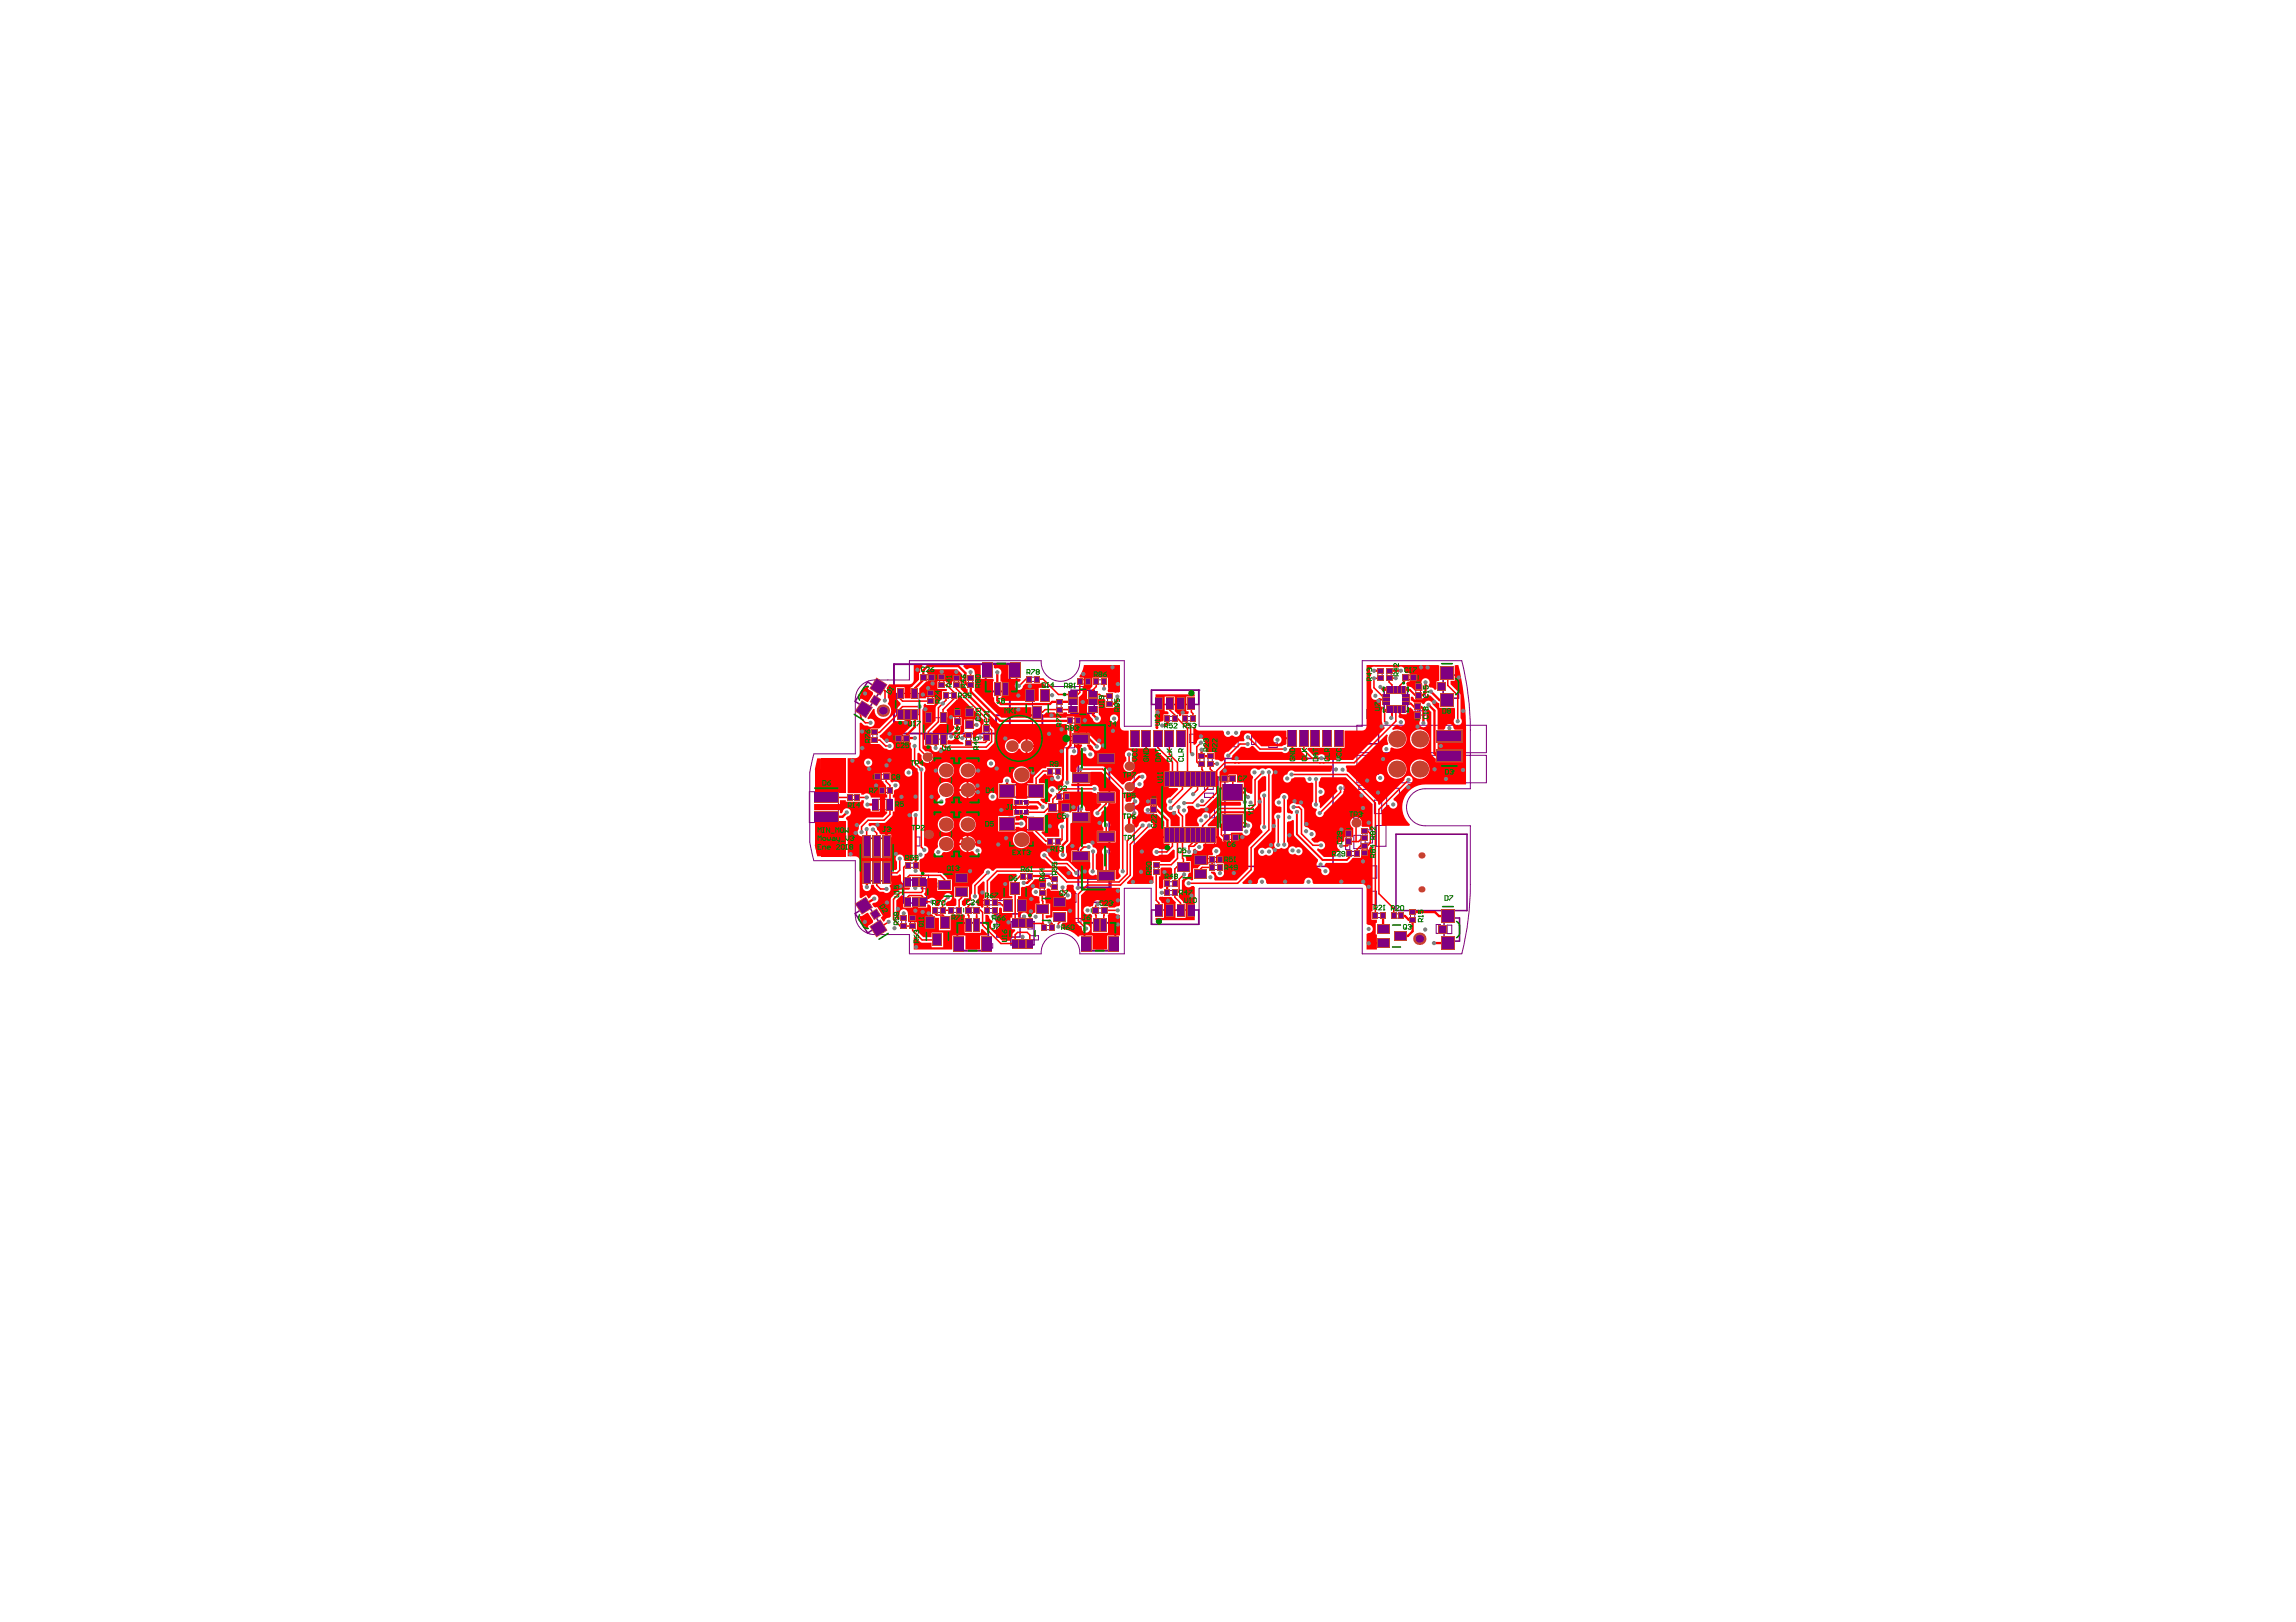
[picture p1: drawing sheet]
<svg xmlns="http://www.w3.org/2000/svg" width="297mm" height="210mm" viewBox="0 0 297 210" stroke-linecap="round" stroke-linejoin="round" font-family="sans-serif">
<g fill="none" stroke="#800080" stroke-width=".13">
<path d="M110.1 99.4h1.1v.6h-1.1zM112.9 97.2h.6v1.2h-.6zM112.9 94.7h.6v1.2h-.6zM115.8 99.1h1.1v.5h-1.1zM115.8 97h1.8v.9h-1.8zM116 89.7h2.9v2.8h-2.9zM116.2 95.2h1.1v.6h-1.1zM118.1 99.5h.5v1.2h-.5zM119.4 87.3h1.1v.6h-1.1zM119.6 92.9h2.9v2.8h-2.9zM120.1 89.7h.5v1.1h-.5zM120.3 97.5h7v14h-7z"/>
<path d="M121.6 87.6h.5v1.1h-.5zM122.3 89.7h1.2v.6h-1.2zM123.4 87.6h.6v1.2h-.6zM123.5 92.3h.6v1.1h-.6zM125 92.1h.9v1.8h-.9zM125 95h.6v1.2h-.6zM125.3 87.6h.5v1.2h-.5zM127.3 94.3h.6v1.1h-.6zM133.1 87.6h1.1v.6h-1.1zM133.6 88.8h7v6.5h-7zM135.8 99.5h1.1v.6h-1.1zM136.7 90.7h.6v1.2h-.6z"/>
<path d="M137.3 95.8h1.7v1h-1.7zM138.4 93h1.2v.6h-1.2zM139.6 88h1.2v.5h-1.2zM141.8 88h1.1v.5h-1.1zM142.6 92.9h.9v1.8h-.9zM143.3 90h.5v1.2h-.5zM146.7 98h3.6v13h-3.6zM151 92.7h1.1v.6h-1.1zM153.2 92.7h1.2v.6h-1.2zM153.9 95h.6v1.1h-.6zM155.2 97.8h.6v1.1h-.6zM156.2 95.6h1.2v.5h-1.2z"/>
<path d="M156.2 96.7h1.2v.5h-1.2zM156.3 97.8h.5v1.1h-.5zM158.6 95.5h.5v1.1h-.5zM159.6 95.5h.6v1.1h-.6zM161.9 95.2h.6v1.2h-.6zM164.1 96.1h1.1v.6h-1.1zM176.8 91.8h.6v1.2h-.6zM177.8 91.8h.6v1.2h-.6zM178.3 86.7h.5v1.2h-.5zM179.4 86.7h.6v1.2h-.6zM181.8 87.4h1.1v.6h-1.1zM183.1 91.5h.6v1.1h-.6z"/>
<path d="M183.2 88.8h.6v1.1h-.6zM183.3 89.9h1.1v.6h-1.1zM183.3 92h1.2v.5h-1.2zM192.3 97.4h-16.8v-3.5h16.8v3.5M104.7 102.5h3.8v3.9h-3.8zM109.8 102.9h1.2v.6h-1.2zM113 103.4h2.3v1.4h-2.3zM113.5 100.2h1.1v.6h-1.1zM114.1 102h1.1v.5h-1.1zM115.8 100.5h1.1v.6h-1.1zM116.6 118.8h.6v1.1h-.6zM117.4 111.7h1.1v.5h-1.1z"/>
<path d="M117.8 118.8h.5v1.1h-.5zM118.5 108.3h.5v1.2h-.5zM119.2 113.3h.9v1.7h-.9zM120.3 104.5h7M120.9 117.5h1.1v.6h-1.1zM121.4 114.3h1.1v.5h-1.1zM121.4 112.3h1.1v.6h-1.1zM123 117.5h1.2v.6h-1.2zM123.5 112.3h1.2v.6h-1.2zM125.3 117.5h1v.6h-1zM127.7 117.1v-.6h1.1v.6M127.7 117.6h1.1v.5h-1.1z"/>
<path d="M127.9 117.1v-.6h-1.2v.6h3.3v-.6h-1.2v.6M132.2 113.1h1.2v.5h-1.2zM133 119.1h.5v1.1h-.5zM134.6 114.4h.5v1.2h-.5zM135 119.8h1.1v.5h-1.1zM135.8 108.6h1.1v.5h-1.1zM136.1 104h1.8v.9h-1.8zM136.2 113.7v-.6h-1.2v.6h1.7v1.1h-.5v-1.1M136.9 102.8h1.2v.5h-1.2zM138.7 115.6h.5v1.2h-.5zM138.7 119.9h1.1v.6h-1.1zM138.7 118.9h1.1v.5h-1.1z"/>
<path d="M141.8 117.5h1.1v.6h-1.1zM147.8 103.7h1.5v1.5h-1.5zM149 103.7h.6v1.1h-.6zM149.3 111.8h.5v1.2h-.5zM150.9 114.1h1.2v.6h-1.2zM150.9 115.3h1.2v.5h-1.2zM155.8 101.6h1.2v.6h-1.2zM155.8 100.5h1.2v.6h-1.2zM155.8 102.6h1.2v.6h-1.2zM156 107.1h1.1v.5h-1.1zM156 108h1.1v.6h-1.1zM156 109h1.1v.5h-1.1z"/>
<path d="M156 111.1h1.1v.6h-1.1zM156.5 104.7h.6v1.1h-.6zM156.7 111h1.2v.5h-1.2zM156.7 112h1.2v.5h-1.2zM158.4 100.5h1.1v.6h-1.1zM158.7 108h1.1v.6h-1.1zM164.1 113.5h1.1v.6h-1.1zM167.2 113.4h1.1v.6h-1.1zM171.5 113.4h1.1v.6h-1.1zM173.9 101h.5v1.2h-.5zM174 104.8h.6v1.1h-.6zM174 103.3h1.1v.6h-1.1z"/>
<path d="M174.1 108.8h.5v1.2h-.5zM174.2 107.8h.6v1.1h-.6zM174.5 110.2h1.1v.5h-1.1zM175.1 104.8h.6v1.1h-.6zM175.2 108.1h.9v1.7h-.9zM175.8 101.6h1.1v.6h-1.1zM176.3 107.4h.6v1.2h-.6zM176.3 109.3h.6v1.2h-.6zM176.5 112.1h1.6v1.5h-1.6zM176.6 107.4h1v1.7h-1zM177.1 115.3h1v1.8h-1zM177.8 103.5h1v1.8h-1z"/>
<path d="M177.9 118.2h1.1v.5h-1.1zM178.1 106.8h1.2v2.7h-1.2zM179.4 102h1.6v3.2h-1.6zM180.2 118.3h1.2v.5h-1.2zM182.5 117.9h.5v1.2h-.5zM185.8 119.6h.6v1.2h-.6zM187.2 119.7h.6v1.1h-.6zM192.3 101.3h-16.8v-3.5h16.8v3.5M127.3 122.1h1.1v.6h-1.1zM133.2 121.1h1.2v.5h-1.2z"/>
</g>
<path d="M115.7 85.9h14.9v9h-14.9zM127.5 85.9h4v3.6h-4zM128.9 92.6h6v6h-6zM139.5 94.1h4v20.8h-4zM123.9 119.4h3.9v3.6h-3.9zM140.3 119.4h4v3.6h-4zM150.4 100.6h7.2v7.7h-7.2zM157.9 102h3.2v5h-3.2z" fill="none" stroke="#800080" stroke-width=".25"/>
<g fill="none" stroke="#800080" stroke-width=".2">
<path d="M112.3 88.2l1.6 1.1-1.6 2.5-1.7-1zM138.6 89.3h3v3h-3zM149 89.3h6.1v1.9h-6.1zM155.1 89.3h.1M176.3 95h2.1v1.3h-2.1zM176.3 98.9h2.1v1.2h-2.1zM179.1 89h3v3h-3zM186.7 87.4h2v3h-2zM110.6 118.2l1.7-1.1 1.6 2.6-1.6 1zM111.5 108.5h3.8v5.5h-3.8zM116.9 113.9h3v3h-3zM129 118.3h3v3h-3z"/>
<path d="M130.5 105.8h3.2v1.6h-3.2zM130.6 101.5h3.2v1.6h-3.2zM130.8 119.3h3v3h-3zM131.4 103.7h1.5v1.6h-1.5zM140.7 113.8h3v3h-3zM149 119.6h.1M149 117.8h6.1v1.8h-6.1zM158.5 112.1v-13.9h14v13.9M158.5 112.1h13.9M180.6 108h9.2v9.8h-9.2zM186.8 118.8h2v3h-2z"/>
</g>
<circle cx="181.4" cy="89.7" r=".15" fill="none" stroke="#800080" stroke-width=".15"/>
<g fill="#f00">
<path d="M105.4 109.3h.8l-.5 1.5z"/>
<path d="M105.4 109.3h.8v1.5h-.5z"/>
<path d="M105.7 98.1h.5v1.5h-.8z"/>
<path d="M126.5 114.7l.7-.7 .2 .1v2.2h-.2v1.1l-.1 .1-.2-.1v-.2h-.4l-.2-.5v-.2a.53 .53 0 0 0 .2-.9z"/>
<path d="M111.2 118.6l.2-.1 .1 .1 .8-.5 .7 1.1-.1 .2-.6 .4 .1 .2-.2 .1a1.87 1.87 0 0 1-1-1.5z"/>
<path d="M127.5 118.4h.3l.2 .2a.5 .5 0 0 0 .4 .5v.2a.53 .53 0 0 0 0 .9 .53 .53 0 0 0 .8-.2 .53 .53 0 0 0-.4-.7v-.2l.2-.3 .1-.4h.1v-.9l.2-.1 .2 .1v.7h1.4v.6h-.3v1.5h.6l.1 .2a.77 .77 0 0 0-.4 .9h-.3v.3h-1.1l-2.1-2.1z"/>
<path d="M111.8 89.1l.5-.3 .1 .1-.1 .2 .6 .5 .1 .2-.7 1.1-.8-.5-.1 .1-.2-.1a1.89 1.89 0 0 1 .6-1.3z"/>
<path d="M128.1 114.1l1-1h2.4v.2l-.4 .5-.1 .3h-.4v1.9h.4v.3h-1.4l-.2 .2-.2-.1v-.1h-1l-.1-.2z"/>
<path d="M116 116.5l.7-.6h.2v1.5h1.2v-1.1h.7v1.1h1.2v-.3h.2l.2 .3v.9h.2l.1 .2a.68 .68 0 0 0 .8 .3v1.6h1.5v-1.9l.1-.2 1.7 .1v.2v2.1h2.1v-.4l.2-.1 .7 .7-.1 .2h-.9v1.8h-1.9v-1.8h-1.7v1.8h-5v-1.6l.2-.1 .8 .8h1.3v.6h1.5v-1.9h-1.5v.6h-1.1l-.8-.9v-1.1h-1.1v-1a.56 .56 0 0 0-.6-.6 .56 .56 0 0 0-.5 .6v.7l-.2 .1-.2-.3z"/>
<path d="M123.9 90h.2l3.2 3.2v.6h-.2v1l-.2 .1a.51 .51 0 0 0-.6 .6l-.3 .2-.1-.2v-.9l.2-.1 .2-.2a.53 .53 0 0 0 .6-.5 .53 .53 0 0 0-.6-.5l-.2-.2h-1.4l.1 1.6-.4 .3a.53 .53 0 0 0-.4 .5 .53 .53 0 0 0 .5 .5l.2 .2-.1 .1h-2v-.4l.2-.2a.52 .52 0 0 0 .8-.3l.6-.7v-.8h.2v-1.1h-1.1v1.1h.1v.4a1.19 1.19 0 0 1-.8 .6h-1.9l-.1-.2 1-1h1v-1.6l-.2-.2 1.3-1.4h.2z"/>
<path d="M150.3 112.3h1.2l.1 .1v1.3l-.1 .1h-1v1l-.2 .2h-.2l-.2-.1v-1.5h.2v-1z"/>
<path d="M132.1 114.9l.8-.2a1.24 1.24 0 0 0 .8-.7l.1-.1v-.1h1.5v.3a.52 .52 0 0 0 0 .7l-.1 .2h-.9a.53 .53 0 0 0-.8 .3 .53 .53 0 0 0 .6 .6l.4 .1v.7v.2h-.5v1.2a.53 .53 0 0 0-.5 .5l-.1 .2h-.3l-.1-.2a.56 .56 0 0 0-.6-.5 .56 .56 0 0 0-.5 .6v.1h-.2v-2.8h.4z"/>
<path d="M135.4 115.1l.2-.1h.1l.2 .1v.2h1.1l.6 .5a.53 .53 0 0 0 .5 .6 .53 .53 0 0 0 .6-.5 .53 .53 0 0 0-.6-.6l-.2-.2 .1-.4 .1-.2h.7l.1 .2a.58 .58 0 0 0 .3 .7l-.1 .3v3.5l.2 .2 .7 .7a.53 .53 0 0 0 .5 .6 .53 .53 0 0 0 .5-.5 .53 .53 0 0 0-.5-.6l-.6-.6v-3.2l.9-.9h4l.1 2.2-.7 .4h-.8v-.2h-.7l-.2-.2a.56 .56 0 0 0-.6-.6 .56 .56 0 0 0-.5 .6v.2l-.4 .1a.53 .53 0 0 0-.8 .4 .53 .53 0 0 0 .8 .4l.2 .1 .1 .3-.1 .1v2h2.1v-2.2l.1-.3h.8l.7 .3v2.6h-1.7v1.8h-1.9v-1.8h-1.7v.1h-.1a2.94 2.94 0 0 0-1.9-1l-.3-.6 .2-.2h.6v-1.5h-1.9v.8l-.7 .2-.2-.1v-.4h.6v-1.5h-.6l-.1-.5v-.4h.2z"/>
<path d="M149.5 89.9h5.1v.2h-1.1v1.9h.3v.2l-.1 .2h-.9v.2l-.2 .1-.1-.3h-.1l-.4-.4v-1.9h-1.3v1.9h.3l.2 .3-.1 .1h-.6v.8l-.1 .2a.52 .52 0 0 0-.5 .2 .52 .52 0 0 0 0 .5l-.1 .2h-.2l-.1-.2z"/>
<path d="M176.8 86.1h9.4v2l-.3 .1v1l-.3 .1a.51 .51 0 0 0-.6-.3l-.2-.2v-.2a.53 .53 0 0 0 0-.7 .53 .53 0 0 0-.7 0 .53 .53 0 0 0-.1 .7v.8h-.9l-.6-.5h-.5l-.1-.5 .2-.2h.3v-1.1h-.5l-.2-.2a.52 .52 0 0 0-.2-.6 .52 .52 0 0 0-.6 .1h-.6v-.1h-2.3a.55 .55 0 0 0-.7 .2 .55 .55 0 0 0 .1 .7v.2a.53 .53 0 0 0 0 .8v.8l.2 .4v.2a.53 .53 0 0 0 0 .8 .53 .53 0 0 0 .7 0l.2-.1 .2 .1v1h.2l-.1 .6v1.3l.1 .5 .2 .2v.3l-4 4h-3.4l-.2-.2a.53 .53 0 0 0-.3-.5 .53 .53 0 0 0-.6 .2h-.7l-.8-.8 .1-.2h4.7v-2.3h2.3a.56 .56 0 0 0 .6-.5z"/>
<path d="M128.6 86.1h1.9v1.7h1.5l.1 .2-.2 .2a.53 .53 0 0 0-.6 .5 .53 .53 0 0 0 .5 .6 .53 .53 0 0 0 .5-.5l.4-.3h2l.2-.2 .5 .5-.1 .2h-.9v1.7h-4.7l-.3-.2v-.3h.2v-2h-.2v-.9a.53 .53 0 0 0 0-.6 .53 .53 0 0 0-.6-.2l-.2-.1z"/>
<path d="M124.7 86.1h2.2v1.7h1.6l.1 .2-.1 .2v2h.1v.4a1.32 1.32 0 0 0 .7 .9h4.1v1.4h-3.8l-3.5-3.5v-2.2a.57 .57 0 0 0-.2-.7 .57 .57 0 0 0-.7 .1h-.2l-.4-.4z"/>
<path d="M182.5 90.2l.2-.1 .2 .2v.2h1.1l.7-.6 .4 .1 .8 .9 .3 .1v.6h2v1.3a.53 .53 0 0 0 0 .8 .53 .53 0 0 0 .8 0 .53 .53 0 0 0-.1-.8v-3l-1.2-1.4v-.4h.5v-2h.5a34.7 34.7 0 0 1 1 8.4v7h-5.3a2.95 2.95 0 0 0-2.8 1.9 2.95 2.95 0 0 0 .8 3.3l-.1 .2h-3.6v-2l.8-.8 .2 .1a.53 .53 0 0 0 .9 .3 .53 .53 0 0 0-.3-.9v-.2l1.9-1.9a.53 .53 0 0 0 .6-.6 .53 .53 0 0 0-.6-.5 .53 .53 0 0 0-.5 .6l-3.2 3.2-.2-.1-.1-.4-3.7-3.7-.3-.2-.1-.5 .1-.2h1l.3-.1 3.9-4 .2 .1a1.49 1.49 0 0 0 0 1.2l-.1 .1a.53 .53 0 0 0-.7 .5 .53 .53 0 0 0 .6 .6 .53 .53 0 0 0 .5-.7l.1-.1a1.25 1.25 0 0 0 2-1 1.25 1.25 0 0 0-1.8-1.2l-.1-.2 .5-.5h.2a.53 .53 0 0 0 .9-.2 .53 .53 0 0 0-.6-.7l-.2-.1 .1-.3h1v-.3h.3v-.6l.2-.1 .3 .3v.2h.9v1.3a.53 .53 0 0 0 .1 .7 .53 .53 0 0 0 .7 0 .53 .53 0 0 0 .1-.7v-1.4l.2-.2 .4 .4v5.4a.97 .97 0 0 0 .6 .7v.4h3.5v-1.7h-3.3v-.8h3.3v-1.7h-1.1l-.2-.2a.53 .53 0 0 0-.5-.5 .53 .53 0 0 0-.5 .5l-.2 .2h-.8v-2.6a1.93 1.93 0 0 1-.8-1 .54 .54 0 0 0-.9 .3h-.2l-.2-.2h-1l-.4-.2zM182.4 95.6a1.26 1.26 0 0 0 2.5 0 1.26 1.26 0 0 0-2.5 0zM182.4 99.5a1.26 1.26 0 0 0 2.5 0 1.26 1.26 0 0 0-2.5 0zM179.4 99.5a1.3 1.3 0 0 0 2.6 0 1.3 1.3 0 0 0-2.6 0zM178 100.7a.55 .55 0 0 0 1.1 0 .55 .55 0 0 0-1.1 0z"/>
<path d="M115 88.6h2.7a.56 .56 0 0 0 .5-.6v-1.9h1.1l.1 .1a.73 .73 0 0 0-.4 .9h-.1v.9l-.9 .9h-.2v1.5h-.8v-1.5h-1.1v1.6h.2l.4 .5v.1l-.4 .6h-.2v.5l-2.2 2.1h-1.1v2h1.1l.7 .6h.3a.54 .54 0 0 0 .8 0 .54 .54 0 0 0 0-.8 .54 .54 0 0 0-.8 .1l-.8-.8-.1-.1 .1-.2 1.9-1.8h1.2v-1.5h.8v1.5h.2v.6l-1 1.1h-.2v1.1h1l.1 .2a.5 .5 0 0 0 .1 .6v1.9l.7 .8 .1 .4v4.9l-.2 .1a.53 .53 0 0 0-.6 .2 .53 .53 0 0 0 .1 .6v5.5l-.1 .1h-.9l-.2-.2a.53 .53 0 0 0-.7-.6 .53 .53 0 0 0-.2 .9v1l-.1 .1h-.6v-1.2h-3.7v3.1v.2a.53 .53 0 0 0 .5 .6 .53 .53 0 0 0 .6-.6l.1-.2h.2l.2 .3 .5 .5 .6 .1a.53 .53 0 0 0 .8 0 .53 .53 0 0 0 0-.7l.1-.2h.1v-1.2h.7l.4-.2 .2 .1v.7l.3 .4v.5h.8v.2l-.1 .1-1.3 .1-1 .9-.1 .3v2.2l-.2 .2a.5 .5 0 0 0-.5 .4l-.2 .1-.3-.5 .2-.3-.7-1.1h-.2h-.2l-.3-.4 .2-.2a.53 .53 0 0 0 .6-.4 .53 .53 0 0 0-.4-.6 .53 .53 0 0 0-.6 .3l-.2 .2-.3-.5-.7 .5-.2-.1v-4.8a.56 .56 0 0 0-.5-.6h-1v-4.5l-.3-.4 .2-.3a.53 .53 0 0 0 .5-.5 .53 .53 0 0 0-.6-.5 .53 .53 0 0 0-.5 .5l-.1 .2-.2-.1v-.4h-3.4v-.7h3.4v-.5h.7v.1h2v-.1h.3l.1 .2a.53 .53 0 0 0 0 .7 .53 .53 0 0 0 .6 .1l.2 .1v.3h1.2v-1.8h-1.1a.54 .54 0 0 0-.4-.5 .54 .54 0 0 0-.6 .1h-.3v-.2h-1.7v-4.5h1a.56 .56 0 0 0 .5-.5v-4l.2-.1a.81 .81 0 0 0 .8 .4 .53 .53 0 0 0 .8 .1 .53 .53 0 0 0 .1-.8 .53 .53 0 0 0-.8-.1l-.1-.1 .8-1.3 .2 .1a1.06 1.06 0 0 0 1.4 1.2 1.06 1.06 0 0 0 .3-1.9v-.1a.53 .53 0 0 0 0-.7l-.1-1-.1-.2zM111.8 98.7a.55 .55 0 0 0 1.1 0 .55 .55 0 0 0-1.1 0zM117 100a.55 .55 0 0 0 1.1 0 .55 .55 0 0 0-1.1 0zM114.1 100v1.1h.2v.2l.3 .4v1.1h.2v.4h-.3v1.8h.3v.2l-.6 .6h-2l-1 .9-.1 .6a.53 .53 0 0 0-.1 .6 .53 .53 0 0 0 .5 .3l.1 .1v2.7h3v-3h-.6l-.5-.6a.58 .58 0 0 0-.4-.6 .58 .58 0 0 0-.6 .1l-.2-.2 .2-.2h2l.9-.9 .1-.6h.2v-1.8h-.2v-.4h.1v-.5l.2-.1a.53 .53 0 0 0 .5-.8 .53 .53 0 0 0-.8-.1l-.3-.2v-1.1zM114.8 108v1.4h.5v-1.4zM114.8 109.6v1.4h.5v-1.4z"/>
<path d="M140.2 86.1h4.7v3.4l-.6 .2-.9-.1-.1-.2 .1-.3-.1-1.4h-2v1.1l-.3 .5h-.4v1.2l2.3-.1 .1 .2v1h1.1v-.1l.3-.1 .3-.3 .2 .1v2.8a.56 .56 0 0 0 .6 .5h.5v2.3h2.2v-1.2h.2v1.2h1l1.9 2v.9h-.1v2.3h1.1l.1 .2-1 1a.53 .53 0 0 0-.5 .3 .53 .53 0 0 0 .1 .6v.2a.53 .53 0 0 0 .1 .7 .53 .53 0 0 0 .7-.1l.3 .1v.3l.5 .5v1.1h-1.2v-.9l-1.6-1.6v-.1h-1.1a.58 .58 0 0 0-.7 .3 .58 .58 0 0 0 .3 .7l1.4 .1 .9 .9v2.9h.7v.2l-.5 .5h-.8a.53 .53 0 0 0-.7 0 .53 .53 0 0 0 0 .7 .53 .53 0 0 0 .7 0h1.1l.7-.7 .2 .1v1l-.6 .6h-1.3v-.2h-1.1v2h.2v.9l-.2 .1h-3.1l-.1-.2 .7-.7 .1-.2v-3.9l2-2.1a.53 .53 0 0 0 .6-.7 .53 .53 0 0 0-.9-.2 .58 .58 0 0 0-.6-.1 .58 .58 0 0 0-.4 .5l-.3 .3-.2-.1-.3-.5a.81 .81 0 0 1 .6-.9 .54 .54 0 0 0-.3-.9v-.4l.1-.1a.53 .53 0 0 0 .5-.5 .53 .53 0 0 0-.5-.5 .53 .53 0 0 0-.6 .5l-.1 .1h-.4l-.2-.1v-1.1l.2-.1a.74 .74 0 0 0 1-.6l.2-.1a.53 .53 0 0 0 .7 .1 .53 .53 0 0 0 .2-.7l.1-.2a.55 .55 0 0 0 .2-.8 .55 .55 0 0 0-.8-.1l-.3 .1-.9 .9h-.1a.74 .74 0 0 0-.7 .4h-.2l-2.4-2.3h-2.6a.54 .54 0 0 0-.7-.1 .54 .54 0 0 0-.2 .6l-.1 .2h-.6l-.1-.1v-2l.2-.1a.53 .53 0 0 0 .8-.3 .53 .53 0 0 0-.5-.7l-.1-.2 .1-.2h.9l.1 .2a.52 .52 0 0 0-.2 .6 .52 .52 0 0 0 .5 .4l.2 .1a.53 .53 0 0 0 .6 .6 .53 .53 0 0 0 .5-.6 .53 .53 0 0 0-.6-.5l-.4-.6 .1-.2a.78 .78 0 0 1 .8 .7 .53 .53 0 0 0 .9-.2 .53 .53 0 0 0-.4-.7l-1-.9v-.4h-2.1l.1-2.1h-1v.2h-3.1a.67 .67 0 0 1 .5-.7h1.1v.1h1.1v-.1h.4v.2h1.5v-2.2l.5-.4 .1-1h.1v-1.1h-.5v-.2a2.94 2.94 0 0 0 .5-1.4zM143.6 93a.55 .55 0 0 0 1.1 0 .55 .55 0 0 0-1.1 0zM140.6 91.2v1.2a.4 .4 0 0 1 .5 .4l.3 .2a.53 .53 0 0 0 .8 .4 .53 .53 0 0 0 0-.8l-.1-1.4zM145.7 97.3a.52 .52 0 0 0 0 .7v.5a.75 .75 0 0 0-.2 1.1 .75 .75 0 0 0 1.2 0 .75 .75 0 0 0-.3-1.1v-.5a.53 .53 0 0 0 0-.7 .53 .53 0 0 0-.7 0z"/>
<path d="M154.4 94.1h.2a.54 .54 0 0 0 .5 .4h3.1l.2 .2a.52 .52 0 0 0 .2 .6 .52 .52 0 0 0 .7-.1h.2a.52 .52 0 0 0 .6 .1 .52 .52 0 0 0 .3-.6l.2-.2h5.8v.9h.8v.1h.1v1.3h1l.1 .5 .9 .9-.1 .1h-9.8l-.1-.2 .1-.3 1.2-1.2h.4a.52 .52 0 0 0 .9 0l.2-.1 .7 .7 .2 .1h2.9a.53 .53 0 0 0 .5 .1 .53 .53 0 0 0 .4-.5l.1-.1h.2v-1.1h-.7v.6l-.5 .3h-2.7l-1.2-1.2a.53 .53 0 0 0-.7-.5 .53 .53 0 0 0-.3 .8l-.1 .2h-.5l-.2 .1-1.3 1.3a.53 .53 0 0 0-.5 .3 .53 .53 0 0 0 .1 .5 .52 .52 0 0 1-.8 .2h-.4l-.2-.1v-.9h-1l-.1-.1a.49 .49 0 0 0-.3-.6v-.1a.53 .53 0 0 0-.1-.9 .53 .53 0 0 0-.8 .5l-.2 .3-.2-.1zM164.7 95.7a.55 .55 0 0 0 1.1 0 .55 .55 0 0 0-1.1 0z"/>
<path d="M157.8 99.9l.8-.8h13.7l.1 .2-.2 .6-4.7-.1a.53 .53 0 0 0-.6-.1 .53 .53 0 0 0-.3 .5 .53 .53 0 0 0-.6 .5 .53 .53 0 0 0 .5 .6 .53 .53 0 0 0 .6-.5l.4-.2h1.2l.2 .2a.53 .53 0 0 0 .8 .5l.2 .1v2.3a.52 .52 0 0 0-.1 .6 .52 .52 0 0 0 .5 .3l.1 .2a.53 .53 0 0 0 .1 .9 .53 .53 0 0 0 .8-.5l2.4-2.4 .1-.4a.54 .54 0 0 0 0-.8 .54 .54 0 0 0-.8 0 .54 .54 0 0 0 .1 .8l-2.2 2.2-.2-.2 .1-.3-.2-.4v-.5l.2-.2a.53 .53 0 0 0 .6-.5 .53 .53 0 0 0-.6-.6l-.2-.1v-.6l.3-.6h3.2l3.5 3.5v3.3l-.2 .1-.3-.3v-.2h-.9l-.1-.2 .1-.1a.75 .75 0 0 0-.5-.9 .75 .75 0 0 0-1 .4 .75 .75 0 0 0 .4 1l-.1 1.2h-1.1v.5l-.2 .1a.53 .53 0 0 0-.7 .3 .53 .53 0 0 0 .3 .7v.1l-.2 .1a.52 .52 0 0 0-.3 .5l-.2 .2h-1.3l-.9-.9 .1-.2h.1a.53 .53 0 0 0 .7-.1 .53 .53 0 0 0 0-.7 .53 .53 0 0 0-.8 0h-.5l-.4-.3 .1-.2a.53 .53 0 0 0 .5-.6 .53 .53 0 0 0-.5-.5l-1-.5v-2.3l-.5-.5h-.5a.53 .53 0 0 0-.8 .1 .53 .53 0 0 0 .4 .8v.2l-.2 .2-.6-.3v-1.6a.53 .53 0 0 0-.2-.8 .53 .53 0 0 0-.7 .4l-.4 .3a.53 .53 0 0 0-.3 .6 .53 .53 0 0 0 .7 .4l.2 .1v.6l-.2 .1a.53 .53 0 0 0-.7 .2 .53 .53 0 0 0 .1 .7v2.9a.53 .53 0 0 0 0 .7 .53 .53 0 0 0 .7 0 .55 .55 0 0 0 .8 0 .55 .55 0 0 0 0-.8v-2.5l.7-.3 .2 .1v1.9l3.1 3.1v.3a.57 .57 0 0 0-.1 .6 .57 .57 0 0 0 .5 .4v.2a.55 .55 0 0 0 .6 .6 .55 .55 0 0 0 .5-.6 .55 .55 0 0 0-.6-.5v-.3l.2-.2h2.6l.3-.1 .3-.4a.36 .36 0 0 1 .5-.2h.8v-1.1h1v-.2l.3-.2 .2 .1v8.3h-.2v1.1h.7v.4h-.1v1.5h.1v2h-1.3v-2l.3-.1a.53 .53 0 0 0 .5-.6 .53 .53 0 0 0-.6-.5l-.2-.1v-4.6a.56 .56 0 0 0-.6-.6h-6.3l-.1-.2a.53 .53 0 0 0-.5-.6 .53 .53 0 0 0-.5 .6l-.2 .2h-4.7l-.1-.3a.53 .53 0 0 0-.6-.5 .53 .53 0 0 0-.5 .6l-.1 .2h-1.8l-.1-.2 1.5-1.5v-2.9l2.3-2.3v-7.2a.55 .55 0 0 0 0-.8 .55 .55 0 0 0-.8 .1 .53 .53 0 0 0-.8 0h-.2a.54 .54 0 0 0-.9 .1 .54 .54 0 0 0 .3 .8l-.1 2.2-.2 .1-.4-.2-.5-.4v-.9h-.9v-1.1h-1.1v1.1h-.9v2.5h2.5l.1 .3-.1 .2h-2.8l-1.1 1h-.2a.59 .59 0 0 0-.6-.1 .59 .59 0 0 0-.4 .4 .53 .53 0 0 0-.5 .4 .53 .53 0 0 0 .2 .6v.2l-.1 .1h-1.7l.1-1.5a.56 .56 0 0 0 .2-.9l.1-.2h.6l.3 .3a.53 .53 0 0 0 .7 0l.7-.1 1.7-1.8zM162.9 109.9a.53 .53 0 0 0 0 .7 .53 .53 0 0 0 .7 .1l.2-.1a.53 .53 0 0 0 .7 0 .53 .53 0 0 0 .1-.7 .53 .53 0 0 0-.7-.1l-.2 .1a.54 .54 0 0 0-.8 0zM166.8 109.7a.53 .53 0 0 0 0 .7 .53 .53 0 0 0 .8 .1 .53 .53 0 0 0 .7 .1 .53 .53 0 0 0 .1-.8 .53 .53 0 0 0-.7 0 .52 .52 0 0 0-.9-.1z"/>
<path d="M156.2 106.7l1.8-1.7h3.9l.2-.1 .5-.5 .1-.3v-3l.6-.6 .3-.1 .2 .1v1.8l-.2 .1a.53 .53 0 0 0-.5 .3 .53 .53 0 0 0 .1 .6v3.3a.52 .52 0 0 0 .1 .9l.1 .2-1.9 1.9v2.8l-1.5 1.5h-2.8l-.1-.2a.52 .52 0 0 0-.4-.7v-.2h.4l.2 .2a.53 .53 0 0 0 .6 .5 .53 .53 0 0 0 .4-.7v-1.1h-1l.1-1a.53 .53 0 0 0 .5-.7 .53 .53 0 0 0-.8-.3 .53 .53 0 0 0-.2 .8v.2h-.6v1.2h-.9l-.4 .5h-.6v1.5h-.2a.53 .53 0 0 0-.8 0 .53 .53 0 0 0 0 .8 .53 .53 0 0 0 .8 0h.2l.2 .2v4.2h-5.1v-.3h1.1v-1.9h-.3v-.2l-.4-.3a.35 .35 0 0 1 .5-.4l1.1 .1 .6 .7v2h1.3v-1.9h-.3v-.2a1.15 1.15 0 0 1-.6-.8l.4-.4v-1.6l.2-.2a.52 .52 0 0 0 .6-.6l.2-.2h.2v-1.5h-.6l-.1-.6 .2-.1a.52 .52 0 0 0 .6-.1 .52 .52 0 0 0 .1-.5l.1-.2 .2-.1a.56 .56 0 0 0 .7 .3 .56 .56 0 0 0 .3-.7l.1-.2h1.7v-2.3h-1.1zM158 105.3v.9l-.3 .5v1.5a.91 .91 0 0 1 .4 .7h1.1v-1.1l1.5-.1a.53 .53 0 0 0 .7 .4 .53 .53 0 0 0 .3-.7 .59 .59 0 0 0 .3-.6 .59 .59 0 0 0-.6-.5l-.1-.1-.4-.1v-.8z"/>
<path d="M119.9 86.9l.3-.3h3.6l.7 .7v1.3l.5 .5v.1h.2l.1 .6 3.9 3.9h8.8v.1h.1v2.5l-.3 .3-.1 .3v4l-.2 .4 .1 .2-.1 .2-.3 .1-.3 .4-.3-.1a.53 .53 0 0 0-.9-.2 .53 .53 0 0 0 .4 .9v.2a.68 .68 0 0 0-.2 .8h-.4v.2h-.2a1.01 1.01 0 0 1-.7-.5l.1-.2h.5v-2h-.8v-.5l.7-.7h.3v.2h.8l.1 .2a.54 .54 0 0 0 .7 .6 .54 .54 0 0 0 .4-.8v-1.1h-2v.2h-.6l-1.1 1.2v.7h-.8v2l-.2 .1-1.3-.1v-2h-.5l-.1-.3a.53 .53 0 0 0-.6-.5 .53 .53 0 0 0-.4 .6l-.2 .2h-.4v2l1.9 .1v.9l3-.1 .3 .3-.1 .3-3.2-.1v.9h-2v2h2.3v-.6h.4l.1 .1a.53 .53 0 0 0 .8-.6 .53 .53 0 0 0-.9-.3h-.4v-.6h1.5v2h.8l.1 .2 1.2 1.3 .4 .1v.2h1.7v.9a.53 .53 0 0 0 0 .7 .53 .53 0 0 0 .8 0 .53 .53 0 0 0 0-.7v-.8l.4-.4 .2-.3v-2.2l.1-.1h2.4v-1.5h-.5l-.1-.3a.53 .53 0 0 0-.6-.6 .53 .53 0 0 0-.5 .7l-.1 .2h-.6v.1l-.2 .1-.1-.1a.53 .53 0 0 0-.7 .1 .53 .53 0 0 0 .1 .7v.4l-.2 .2a.53 .53 0 0 0-.6 .3 .53 .53 0 0 0 .1 .6v.9h-1.7l-.6-.5 .1-.2h.3l.1-2.1 .3-.3h1.4v-1.6h.6v-1l.1-.2h3.6l.2 .2h.3l.2 .1v1.2h.5l.1 .2-.6 .6a.53 .53 0 0 0-.5 .6 .53 .53 0 0 0 .7 .5 .53 .53 0 0 0 .4-.7l.9-.8 .1-.4h.8v-1.5h-2.1l-.1-.2a.53 .53 0 0 0-.2-.6 .53 .53 0 0 0-.7 .1h-2.5l-.1-.1 .1-.2h2.3v-1.5h1.5l2.4 2.4v10.1a.52 .52 0 0 0 .1 .8v.2l-.4 .4h-.3v-1.2h-.8v-2a.53 .53 0 0 0 0-.8 .53 .53 0 0 0-.8 0 .53 .53 0 0 0 0 .8v2h-.7l-.2-.2v-1.8a.56 .56 0 0 0 .1-.6 .56 .56 0 0 0-.5-.4 .53 .53 0 0 0-.4-.5 .53 .53 0 0 0-.6 .2h-.3a1.11 1.11 0 0 0-.6 .7l-.9 .1v1.5h2.4l.1 .8a.53 .53 0 0 0-.2 .7 .53 .53 0 0 0 .8 .1l.2 .1v.5h-3.8l-1.3-1.3-.2-.1h-7.6l-.5 .3h-.2a.53 .53 0 0 0-.6-.3 .53 .53 0 0 0-.4 .5l-1.5 1.6v1.1a.51 .51 0 0 0-.1 .7l-.1 .2-.6 .5-.1 .2h-.3l-.2-.1v-.5l.3-.4h.7v-1.5h-1.9v1.5h.1l.1 .2v.7l-.1 .1h-1.1l-.2-.1v-.2l.3-.3a.53 .53 0 0 0 .6-.5 .53 .53 0 0 0-.6-.5 .53 .53 0 0 0-.5 .5l-.5 .6v.4l-.2 .1h-.4v-.2a.53 .53 0 0 0-.1-.7 .53 .53 0 0 0-.7 0h-.2v-.4h-.3l-.2-.2 .2-.2v-.7h.3v-1.2h1.2l.1 .2v1.5h1.9v-1.5h-.6l-.1-.2-.7-.6-2.6-.1-.2-.4v-1.2l.3-.2a.51 .51 0 0 0 .3-.6 .53 .53 0 0 0 .5-.5 .53 .53 0 0 0-.5-.5l-.1-9.5a.53 .53 0 0 0 .2-.6 .53 .53 0 0 0-.5-.4l-.5-.4v-1.1l.2-.1 .3 .4a.75 .75 0 0 0 .7 .9 .75 .75 0 0 0 .8-.8 .75 .75 0 0 0-1-.6l-.4-.5v-5l.2-.2v-.3l.1-.2h.2v.1h1.1v-1h-1.1v.2h-.9v-1.3l.9-.9h.2v-1.1zM132.9 95.7v.7h.8v-.1a.89 .89 0 0 0-.8-.6zM121.3 88.2v1l1.1-.1 .1 .2v.1h-.6v1.1a.51 .51 0 0 0-.5 .6l-.4 .5v1.6l-1.1 1.2-.2 .5h-.1v1.6h.8l.1 .2a.53 .53 0 0 0 .5 .6 .53 .53 0 0 0 .6-.5l.2-.1 .4 .3h5.4l.2-.1 .7-.7 .1-.2v-1.6l-.4-.4v-.2h-.2v-.8l-.1-.2-3.6-3.6v-1h-1.1v.4h-.2a.6 .6 0 0 0-.6-.3v-.1zM132.9 96.7v.7h.1a.89 .89 0 0 0 .7-.7zM130.3 95.9a.9 .9 0 0 0 .1 1.4 .9 .9 0 0 0 1.4-.4h.2a.86 .86 0 0 0 .7 .5v-1.7h-.1a.87 .87 0 0 0-.6 .5h-.2a.9 .9 0 0 0-1.5-.3zM127.7 98.8a.53 .53 0 0 0 1 0 .53 .53 0 0 0-1 0zM124.1 99.7a1.06 1.06 0 0 0 2.1 0 1.06 1.06 0 0 0-2.1 0zM121.3 99.7a1.06 1.06 0 0 0 2.1 0 1.06 1.06 0 0 0-2.1 0zM131 100.3a1.15 1.15 0 0 0 2.3 0 1.15 1.15 0 0 0-2.3 0zM125.3 101.2v.9h.9a1.02 1.02 0 0 0-.9-.9zM124.4 101.5l-.3 .6h.9v-.9zM124.1 102.4a1.02 1.02 0 0 0 .9 .9v-.9zM125.3 102.4v.9a1.02 1.02 0 0 0 .9-.9zM127.9 103.1a.53 .53 0 0 0 1 0 .53 .53 0 0 0-1 0zM121.6 101.5a1.05 1.05 0 0 0 .1 1.5l-.1 .2a.53 .53 0 0 0-.3 .7 .53 .53 0 0 0 .7 .3 .53 .53 0 0 0 .3-.7l.1-.2a1.06 1.06 0 0 0 .9-1.5 1.06 1.06 0 0 0-1.7-.3zM124.1 106.7a1.06 1.06 0 0 0 2.1 0 1.06 1.06 0 0 0-2.1 0zM121.3 106.7a1.06 1.06 0 0 0 2.1 0 1.06 1.06 0 0 0-2.1 0zM142.7 106.4a.53 .53 0 0 0 .1 .8v.3h-.9v1.5h2.4v-1.5h-.8v-.3a.53 .53 0 0 0 0-.8 .53 .53 0 0 0-.8 0zM125.3 108.2v.9h.9a1.02 1.02 0 0 0-.9-.9zM124.4 108.5l-.3 .6h.9v-.9zM131 108.7a1.15 1.15 0 0 0 2.3 0 1.15 1.15 0 0 0-2.3 0zM124.1 109.4a1.02 1.02 0 0 0 .9 .9v-.9zM121.6 108.5a1.04 1.04 0 0 0-.2 1.1l-.2 .2a.53 .53 0 0 0-.2 .9 .53 .53 0 0 0 .9-.3l.2-.1a1.06 1.06 0 0 0 1.3-1.3 1.06 1.06 0 0 0-1.8-.5zM125.3 109.4v.9l.4-.2 .3 .1a.53 .53 0 0 0 .6 .4 .53 .53 0 0 0 .4-.6 .53 .53 0 0 0-.6-.4l-.2-.2zM134.7 110.3a.53 .53 0 0 0-.1 .6 .53 .53 0 0 0 .5 .3l.9 .9h1.9l.8 .8a.53 .53 0 0 0 .5 .6 .53 .53 0 0 0 .6-.5 .53 .53 0 0 0-.6-.6l-1-1h-1.9l-.7-.7a.53 .53 0 0 0-.3-.5 .53 .53 0 0 0-.6 .1z"/>
</g>
<g fill="none" stroke="#f00" stroke-width=".3">
<path d="M114.7 99.1h-.4l-.8 .8v.6M116.2 95.5h-.5l-.4 .3h-.6M117.3 95.5h.1M117.3 95.5h1.1M117.4 92.5v.8l-.2 .2M118.4 92.5v1.6l-1.1 1v.4M119.7 91.8l.4 .4v.7l.1 .1M120.1 89l.2 .3v.4M120.6 87.6v.7l.2 .1M120.8 88.4h.1M121.1 95.7v1.2M121.8 86.9v.8"/>
<path d="M121.8 86.9h.1M123.7 87.7h.1M123.7 87v.7M123.8 92.3h-.6l-.2 .2v.3M123.8 93.4v1.1l-.8 .8M125.3 95.1h-.4l-.4 .4M125.4 92.2h.7l.4 .4v.3M125.4 93.8h.9M125.6 88.7h-.4l-.3-.3v-1.3l-.9-.9h-4l-.5 .5v1.3l-1.1 1.1v.6M125.6 88.7v.8l3.8 3.8h9.1M129 87v3.6l.5 .5h6.3l.3-.3h2.7M129 87h.1"/>
<path d="M130 89.2h.9l.8 .8M133.2 88.8v1.2M137 90.8h.1M138.5 93.3v3.2l-.4 .4v4.4M138.5 93.3h.1M139.5 93.3v.6l.5 .5h.7l1.5 1.4M139.8 95.6h1.1l1 1M139.8 95.4l.2 .2M140.2 87.2l.5 .6v.4M141.4 91.8v.7l.5 .5M141.4 90.8h-1.3M142.7 96.5l.4 .4v1"/>
<path d="M143.1 97.1h.1M144.6 90.1v.6l-.5 .4h-.5M149.9 91.1v.9l-.1 .2M151 93v.6l-.3 .3h-.4M152.7 91.1v.8l.3 .3M155.4 97l.1 .9 1.1-.1M158.5 99.7l-.1 .1v1M177.8 86.7l.7 .1M177.8 86.7h.1M178.6 88.9l.3 .4h.7M179.7 86.8h1.5M183.4 91.5h.5l.2 .3"/>
<path d="M183.8 86.4l-.9 .9v.3l-.1 .1h.5l.2 .2v.9M184.1 91.8v1.8M184.1 91.8h.1M184.4 88.3v1.3l-.3 .3h-.6M184.8 91.2l.8 .8v5.5l.3 .3h1.6M185.1 89.5l1.1 1.1h1M185.1 89.5h.1M187.5 94.2v1.1M109.6 105.1l-.6 .6h-2.1M112.2 112.7l-.1 2.1M112.2 104.1h.9M113.1 116.3l-1.3 .9"/>
<path d="M113.1 104.1h.1M113.3 101.6h.6l.2 .3v.4M113.5 106.7l1.2 1.2v1.6M116.9 118.2v.6M118.4 116.7v1.1M118.4 114.1h.1M118.4 114.1v.8M118.5 105.5v7.2M118.5 114l-.1 .1M119.4 118v.5l-.4 .3h-.9M120.1 108h3.8l1.3 1.2M120.1 118.2l.2 .2v1"/>
<path d="M125.5 112.7h-.9l-.2 .2v.7M130.3 106.6h1.8M130.3 102.2h.1M130.3 101v1.2M130.3 102.2l-.1 .1h.1M132.4 118.6h.1l-.2 .2v.9M132.7 103.8h1.6l.6 .6M133.2 113.4h2.4l.5 .4h.4M133.3 113.4v.4l-.4 .5h-.5M133.4 116.3v.3l-.6 .6h-.5M134.8 114.5h-1l-.2 .2M135.8 119.3l.3 .3v.5"/>
<path d="M138 103v.6l-.2 .2v.7h1.1M138.1 105.6v3.2l-.6 .6v1.2M146.7 105.2l-.6 .7v1.2M146.9 103.7l-.8 .8M147.8 100.5h-.4l-1.3 1.3M148.5 104.8h.1M148.5 104.8h1.2l1.3 1.3v2M149.3 103.7h-.8M151 114.4v1.1h-.7M151 100.9h-.3l-1.4 1.3v1.3M152.4 100.8l-.1 .1M154.1 115.9v1.9"/>
<path d="M154.6 110.2l.4 .1 .3 .3v.6M154.9 108.1h.1M155.1 111.1l.2 .1M155.3 111.2v.3M157.8 111.2h1.1l.7 .8v1M159.8 108.3h.9M173.5 107.3l.5 .5h.5M176.6 110.4v.8l-.3 .3M178.9 118.5v1.4l-.3 .3M181.3 118.5h.5l.5 .5h.5v1.5l-.7 .6h-.9l-.3 .4M182.8 118h2.8l.6 .5h1.1M132.3 121.2v1.1"/>
<path d="M132.3 121.2h.1M177.1 122.1h1.8M178.9 122.1h.1M185.5 122h.1M185.5 122h1.8"/>
</g>
<g fill="none" stroke="#f00" stroke-width=".2">
<path d="M111.4 92.1l.4-.3-.5 .7 .1 .5 .6 .5h.6M113.2 95.8h.6l.8 .7h.5M113.6 88.8l.9 .6v1.3M116.5 92.5h-.5l-2.2 2.3h-.6M116.5 92.5v-.8l.3-.3h2.2v5.6l1 1M116.5 89.7v.7l.3 .3h3.5M116.5 92.5h.1M118.3 96.5v2.2l.9 .9v10l.4 .4M121.8 88.7h.7l.9 .9v.8l-1.4 1.4v1.1M122.4 90v.6l-1 1v1.8l-1.3 1.3v1M123.7 88.7v.4l3.9 3.9v1.3h.5l.2 .2v1.5l-.7 .7h-5.4l-.2-.3v-.7M125.6 87v.7"/>
<path d="M125.6 87.7h.1M126.8 95.4h.1M126.8 95.4h.8v.5l-.1 .2h-2.2M133.2 87.9h-.5l-.9 .8M134.2 87.9h.7l2 2h2.5l.3-.3v-1.4M135.1 90h1M135.9 99.8h-.9l-1 .9v1.6M136.9 99.8v.9M138.8 91.8h-3.6l-.3 .4h-.7M141.8 88.2v.6l-.4 .5v.6h.9l.2 .2h1.1M142.8 88.2v.9M146.1 97.6h.1"/>
<path d="M146.1 97.6v1.5M149.8 95.6v1.1l1.9 1.9v2.3M151.3 95.6v2l1 1.1v2.2M151.3 91.1v.8l.7 .7v.4M152 93h.4l1.2 1.3v6.6M152 93h.1M153.3 93l.1 .3 .6 .7v3.4l.3 .2M154.1 91.1v1l.2 .2v.7M155.4 96.1l-.6 .6v1.9l.3 .2h.2M155.5 98.9l.1 2M156.5 98.8h.1M157.4 98.8h-.8v.7l.3 .3v1.1"/>
<path d="M159.8 98.7h.1M160.2 98.7h.1M161.4 96.3h-1l-1.5 1.5M161.4 95.4l1.6 1.5h3.3M163.3 99.9h.1M163.3 100l-.9 .9v3.2l-.5 .5h-4.1l-2.2 2.3v1.2M163.3 99.9v.1M164.2 99.9v7.5l-2.3 2.3v2.9l-1.8 1.7h-6.3M168.7 95.5v1.6l1.1 1h1.2M170.7 98.7h.1M171.2 98.7h.1M178.5 87.6v.1"/>
<path d="M178.5 87.8h-.7v1.2l1 1h.3M179.6 91.8h-.3l-.2 .2v1.3l.3 .3M179.6 91.8h.1M180.6 87.8h-.9v.5l.4 .3v.7M180.6 91.8v1.5l-5.4 5.4h-16.7l-1.1 1v2.9l-1.6 1.6h-1M181.8 87.7v.3l-.7 .7v.6M187.2 87.1l.1 .1v1.5l1.3 1.3v3.3M106.9 103.2h.1M106.9 103.2h3M111.4 107.7h.1M112.1 107.1l.1 2.4M112.1 103.2h.1"/>
<path d="M112.1 103.2h-1.2l.1 .1M112.9 107.3l.5 .5v1.7M113.4 113v1.6l.5 .4h.8M113.5 109.2v.1M114.6 100.5v.6l.5 .5 .1 2.5M115 119.3l-1.4 .8M115.1 104.1v1.3l-.7 .7h-2.1l-.8 .9-.1 .7M115.1 102.3h.1M116.4 111.1v1.5l-.4 .4h-1.3M117.5 116.7v-.6l.1-.2h1.6l.2 .1v.7h1.2M117.5 112h-.3l-.3 .3v1.6l.2 .2h.4v-.6l.2-.2h4l.5 .5v.7M119.4 114.1v1.2l-.2 .2h-2.7l-.9 .9v2.6l.9 .8h1.6v.6l1.2 1.2h2"/>
<path d="M120.6 116.7h.1M120.9 117.8v.4l.2 .2h.9l.2 .3v.7M122.6 116.1l-.7 .7v1h1.2M124.1 117.8h.1M124.4 115.5v.7l-.3 .3v1.3M125.8 117h-.3l-.2 .3 .1 2.4M126.3 119.7h.1M126.3 119.7v-1.9h.6l.2 .3v1.6l2.4 2.4h1.8v-1.1l.4-.3h1.2l.3 .3v1.1M127.8 112.9l-1.7 1.7v1.4M128.7 116.8h.7l.3 .4h.7M128.7 117.8v.6l-.2 .2M132.3 113.4h-.3l-.7 .6v5.7"/>
<path d="M133.3 119.4l-.1 .1h1.7M133.7 106.4l.3 .3M134 106.6v1l1.3 1.2h.6M134 102.3h.1M134.8 115.5l.1 4 .2 .1v.4M135.1 110.7l1.1 1.1h1.8l1.2 1.2M135.7 114.5l.3 .3h.5M136.9 100.7h.1M137.1 118.6v.7l-.2 .2v.4M137.1 116.7v.7l.3 .2h.8l.2 .3M137.4 107v1.7l-.2 .1h-.3M137.5 114.8v.4l.6 .7"/>
<path d="M139.8 100.6v-1.1h2.9l2.5 2.6v10.7M139.8 100.6v.1M139.9 105.7h.1M139.9 104.7v1M139.9 105.7h-.1M140.8 109.6h-.6l-.4 .4v.8M141.4 112.8h.1M141.4 110.2v2.4l.1 .1-.1 .1M141.6 102.1h-4.1l-.5 .4v.5h-.4l-.4 .4v1.1h-.5l-.6 .6h-2.4M142 117l-.3 .2 .1 2.5M142 117h.1M143.1 110.2v3.1"/>
<path d="M143.1 106.8h.1M143.1 103.2v.8l-1.1 1.2M143.1 106.8v1.5M144.6 117.8h-1.8v1.9M147.8 106.8l-2 2v4.3l-1 1h-6.8l-1.4-1.4h-7.6l-1.3 1.3v3.8M148.7 106.8l-2.5 2.5v4l-1.2 1.2h-4.3l-1.2 1.2v3.5l1 1M149.6 113v3.5l.3 .4v.9M151.4 104.6h.1zM151.7 108.1v1.4l-.8 .8h-1.3M152.3 108.1v3l-.8 .8h-2M152.5 100.7l-.1 .1M152.5 104.4v.7l.5 .5v5.5l.1 .1v1h-.8l-.3 .3v1.9"/>
<path d="M153 100.9v1.2l-1.6 1.6M153.2 113.2l-.7 .6v1.5l-.1 .2h-.4v.6l.7 .8v.9M153.2 113.2h.1M153.3 113.2h-.1M153.6 100.9h.1M153.8 109.5v.7M154.3 100.9v.8l-2.8 2.9M154.3 108.1v1l-.5 .4M154.6 109.4h.1M154.9 109h.1M154.9 109l-.5 .5h-.6M154.9 100.9v1.3l-.5 .6"/>
<path d="M154.9 108.1v.9M155.6 100.9h.1M156.2 100.9v1.1l-1.9 1.9h-1.1M156.2 100.9h.1M156.8 111.2v1.1h-1.3l-.2 .2v.6M157.8 112.3h.1M157.8 112.3v.7M159.5 102.5h1.3l.7 .6M159.5 100.8v1.7M161.5 106.8l-.4-.3h-2.8l-.3 .2v1.3l.3 .3h.4M163.5 102.9v4.1M165.4 105.7v3.6"/>
<path d="M166.1 109.3h.1M166.1 103.1l.1 6.2M167.1 100.2h7.1l3.7 3.7v14.6M167.4 104.4h.6l.4 .4v3.1l1.5 1.5h1M170.3 104.1h-.1M170.3 100.8v3.3M173.4 102v.5l-2.7 2.7M175.4 106.5v2.4M176.6 108.5h-.4l-.4 .4h-1.3v.4l-.2 .2h-.8M176.6 107.5h.3l.4 .4v1.2l-.4 .3h-.8l-.5 .5v.6M177.9 118.4l-.1 .1M182.2 100.9l-3.8 3.9v10.9l1.9 1.9v.9"/>
</g>
<path d="M179.3 90.5h-.8l-.2 .2M180.1 91.8v1l-.1 .1M181.1 91.8v.5l.2 .3h2.1v1.4M181.6 89.3h.8l.7 .6h.4M181.6 91h.9l.5 .5h.4M167.8 105.1v2.9l3.3 3.3h3.1l.4-.3v-.5M167.9 105h.1" fill="none" stroke="#f00" stroke-width=".25"/>
<g fill="#f00">
<path d="M106.2 109.3h3.2v1.5h-3.2z" fill-rule="evenodd"/>
<path d="M105.4 99.6h4v3h-4z" fill-rule="evenodd"/>
<path d="M105.4 106.3h4v3h-4z" fill-rule="evenodd"/>
<path d="M106.2 98.1h3.2v1.5h-3.2z" fill-rule="evenodd"/>
</g>
<g fill="#808080">
<circle cx="169" cy="106.6" r=".27"/>
<circle cx="169" cy="107.6" r=".27"/>
<circle cx="166.1" cy="109.3" r=".27"/>
<circle cx="173.5" cy="109.5" r=".27"/>
<circle cx="173.3" cy="110.7" r=".27"/>
<circle cx="169.7" cy="107.9" r=".27"/>
<circle cx="168.3" cy="103.8" r=".27"/>
<circle cx="166.8" cy="108.1" r=".27"/>
<circle cx="167.4" cy="104.4" r=".27"/>
<circle cx="167.8" cy="105.1" r=".27"/>
<circle cx="166.8" cy="105.8" r=".27"/>
<circle cx="165.4" cy="105.7" r=".27"/>
<circle cx="164.8" cy="106.9" r=".27"/>
<circle cx="163.5" cy="107" r=".27"/>
<circle cx="163" cy="103.7" r=".27"/>
<circle cx="161.5" cy="106.8" r=".27"/>
<circle cx="170.2" cy="104.1" r=".27"/>
<circle cx="171.5" cy="112.7" r=".27"/>
<circle cx="125.5" cy="112.7" r=".27"/>
<circle cx="170.8" cy="102.5" r=".27"/>
<circle cx="173.1" cy="98.1" r=".27"/>
<circle cx="117.6" cy="100" r=".27"/>
<circle cx="157.8" cy="113" r=".27"/>
<circle cx="165.4" cy="109.3" r=".27"/>
<circle cx="161.2" cy="107.6" r=".27"/>
<circle cx="166.1" cy="103.1" r=".27"/>
<circle cx="165.4" cy="103.8" r=".27"/>
<circle cx="163.5" cy="102.9" r=".27"/>
<circle cx="161.5" cy="103.1" r=".27"/>
<circle cx="161" cy="103.8" r=".27"/>
<circle cx="161.8" cy="103.9" r=".27"/>
<circle cx="138.1" cy="101.3" r=".27"/>
<circle cx="139.9" cy="104.7" r=".27"/>
<circle cx="176.9" cy="101" r=".27"/>
<circle cx="178.6" cy="100.7" r=".27"/>
<circle cx="178.3" cy="102.6" r=".27"/>
<circle cx="177.1" cy="106.5" r=".27"/>
<circle cx="185.1" cy="89.5" r=".27"/>
<circle cx="118.3" cy="96.5" r=".27"/>
<circle cx="118.4" cy="95.5" r=".27"/>
<circle cx="178.7" cy="94" r=".27"/>
<circle cx="169.4" cy="100.8" r=".27"/>
<circle cx="150.7" cy="112.9" r=".27"/>
<circle cx="127.8" cy="112.9" r=".27"/>
<circle cx="130" cy="114.4" r=".27"/>
<circle cx="132.1" cy="106.6" r=".27"/>
<circle cx="121.4" cy="110.3" r=".27"/>
<circle cx="135.7" cy="114.5" r=".27"/>
<circle cx="112.1" cy="103.2" r=".27"/>
<circle cx="112.9" cy="107.3" r=".27"/>
<circle cx="112.1" cy="107.3" r=".27"/>
<circle cx="113.5" cy="106.7" r=".27"/>
<circle cx="126.5" cy="92.9" r=".27"/>
<circle cx="123" cy="92.8" r=".27"/>
<circle cx="141.4" cy="110.2" r=".27"/>
<circle cx="140.8" cy="109.6" r=".27"/>
<circle cx="141.4" cy="112.8" r=".27"/>
<circle cx="138.7" cy="109.5" r=".27"/>
<circle cx="155.1" cy="109.6" r=".27"/>
<circle cx="116.4" cy="111.1" r=".27"/>
<circle cx="115.9" cy="110.5" r=".27"/>
<circle cx="126.8" cy="95.4" r=".27"/>
<circle cx="126.3" cy="93.8" r=".27"/>
<circle cx="179.4" cy="96.9" r=".27"/>
<circle cx="179.4" cy="93.6" r=".27"/>
<circle cx="122.6" cy="116.1" r=".27"/>
<circle cx="157.4" cy="110.2" r=".27"/>
<circle cx="147.4" cy="101.5" r=".27"/>
<circle cx="147.8" cy="100.5" r=".27"/>
<circle cx="141.6" cy="102.1" r=".27"/>
<circle cx="148.5" cy="103.7" r=".27"/>
<circle cx="148.5" cy="104.8" r=".27"/>
<circle cx="112.6" cy="93.5" r=".27"/>
<circle cx="114.5" cy="90.7" r=".27"/>
<circle cx="125.8" cy="117" r=".27"/>
<circle cx="120.6" cy="116.7" r=".27"/>
<circle cx="167.5" cy="103.7" r=".27"/>
<circle cx="146.9" cy="103.7" r=".27"/>
<circle cx="122" cy="91" r=".27"/>
<circle cx="150.3" cy="115.5" r=".27"/>
<circle cx="153.2" cy="113.2" r=".27"/>
<circle cx="153.8" cy="114.3" r=".27"/>
<circle cx="137.4" cy="107" r=".27"/>
<circle cx="138.1" cy="105.6" r=".27"/>
<circle cx="116.9" cy="118.2" r=".27"/>
<circle cx="128.7" cy="119.8" r=".27"/>
<circle cx="136.9" cy="119.9" r=".27"/>
<circle cx="128.5" cy="118.6" r=".27"/>
<circle cx="142" cy="117" r=".27"/>
<circle cx="140.7" cy="117.8" r=".27"/>
<circle cx="144.6" cy="119.6" r=".27"/>
<circle cx="144.6" cy="117.8" r=".27"/>
<circle cx="131.8" cy="88.7" r=".27"/>
<circle cx="131.7" cy="90" r=".27"/>
<circle cx="129" cy="87" r=".27"/>
<circle cx="133.2" cy="88.8" r=".27"/>
<circle cx="115.9" cy="101.6" r=".27"/>
<circle cx="169.3" cy="114.1" r=".27"/>
<circle cx="163.3" cy="114.1" r=".27"/>
<circle cx="128.4" cy="103.1" r=".27"/>
<circle cx="173.5" cy="107.3" r=".27"/>
<circle cx="160.7" cy="108.3" r=".27"/>
<circle cx="138.9" cy="97.2" r=".27"/>
<circle cx="164.2" cy="110.2" r=".27"/>
<circle cx="167.2" cy="110" r=".27"/>
<circle cx="168" cy="110.2" r=".27"/>
<circle cx="164.9" cy="110" r=".27"/>
<circle cx="119.6" cy="110" r=".27"/>
<circle cx="119.2" cy="99.6" r=".27"/>
<circle cx="177.1" cy="122.1" r=".27"/>
<circle cx="177.1" cy="120.2" r=".27"/>
<circle cx="173.7" cy="99.6" r=".27"/>
<circle cx="172.8" cy="99.6" r=".27"/>
<circle cx="180" cy="92.9" r=".27"/>
<circle cx="173.5" cy="114.1" r=".27"/>
<circle cx="177.1" cy="114.8" r=".27"/>
<circle cx="176.4" cy="114.1" r=".27"/>
<circle cx="176.3" cy="111.5" r=".27"/>
<circle cx="166.3" cy="114.1" r=".27"/>
<circle cx="112.1" cy="114.8" r=".27"/>
<circle cx="146.1" cy="97.6" r=".27"/>
<circle cx="176.3" cy="104.6" r=".27"/>
<circle cx="144.6" cy="115.3" r=".27"/>
<circle cx="140.3" cy="112.8" r=".27"/>
<circle cx="184.4" cy="120.3" r=".27"/>
<circle cx="138.1" cy="115.9" r=".27"/>
<circle cx="161.4" cy="95.4" r=".27"/>
<circle cx="165.3" cy="95.7" r=".27"/>
<circle cx="164.4" cy="109.4" r=".27"/>
<circle cx="159.6" cy="113" r=".27"/>
<circle cx="142.8" cy="89.1" r=".27"/>
<circle cx="177.8" cy="86.8" r=".27"/>
<circle cx="181.2" cy="86.8" r=".27"/>
<circle cx="163.3" cy="100" r=".27"/>
<circle cx="162.3" cy="100" r=".27"/>
<circle cx="165" cy="99.9" r=".27"/>
<circle cx="170.7" cy="105.2" r=".27"/>
<circle cx="120.1" cy="118.2" r=".27"/>
<circle cx="149.8" cy="92.2" r=".27"/>
<circle cx="140.2" cy="87.2" r=".27"/>
<circle cx="114.7" cy="99.1" r=".27"/>
<circle cx="114.7" cy="95.8" r=".27"/>
<circle cx="115.1" cy="96.5" r=".27"/>
<circle cx="112.4" cy="99.5" r=".27"/>
<circle cx="140.5" cy="120.2" r=".27"/>
<circle cx="163.3" cy="110.2" r=".27"/>
<circle cx="170.3" cy="100.8" r=".27"/>
<circle cx="178.9" cy="98.2" r=".27"/>
<circle cx="136.1" cy="90" r=".27"/>
<circle cx="119.1" cy="110.6" r=".27"/>
<circle cx="121.1" cy="99.7" r=".27"/>
<circle cx="120.5" cy="103.1" r=".27"/>
<circle cx="121.8" cy="103.7" r=".27"/>
<circle cx="144" cy="94.6" r=".27"/>
<circle cx="144.1" cy="93" r=".27"/>
<circle cx="140.1" cy="90.8" r=".27"/>
<circle cx="166.3" cy="96.9" r=".27"/>
<circle cx="161.4" cy="96.3" r=".27"/>
<circle cx="150.3" cy="93.9" r=".27"/>
<circle cx="135.1" cy="110.7" r=".27"/>
<circle cx="139.4" cy="114.9" r=".27"/>
<circle cx="112.2" cy="104.1" r=".27"/>
<circle cx="154.6" cy="110.2" r=".27"/>
<circle cx="153.8" cy="110.2" r=".27"/>
<circle cx="148.7" cy="106.8" r=".27"/>
<circle cx="142.7" cy="96.5" r=".27"/>
<circle cx="141.9" cy="96.6" r=".27"/>
<circle cx="137.5" cy="110.6" r=".27"/>
<circle cx="148.9" cy="114.1" r=".27"/>
<circle cx="118.5" cy="105.5" r=".27"/>
<circle cx="121" cy="96.8" r=".27"/>
<circle cx="140.3" cy="97" r=".27"/>
<circle cx="138.3" cy="113" r=".27"/>
<circle cx="135.8" cy="119.3" r=".27"/>
<circle cx="158.9" cy="97.8" r=".27"/>
<circle cx="132.5" cy="118.6" r=".27"/>
<circle cx="132.3" cy="121.2" r=".27"/>
<circle cx="119.4" cy="118" r=".27"/>
<circle cx="131.7" cy="91.8" r=".27"/>
<circle cx="111.9" cy="119.3" r=".27"/>
<circle cx="111.9" cy="89.7" r=".27"/>
<circle cx="126.7" cy="109" r=".27"/>
<circle cx="136" cy="92.6" r=".27"/>
<circle cx="142.2" cy="95.8" r=".27"/>
<circle cx="139.8" cy="99.5" r=".27"/>
<circle cx="185.5" cy="122" r=".27"/>
<circle cx="143.1" cy="106.8" r=".27"/>
<circle cx="126.1" cy="116" r=".27"/>
<circle cx="127.1" cy="115.5" r=".27"/>
<circle cx="153" cy="92.2" r=".27"/>
<circle cx="160" cy="98.1" r=".27"/>
<circle cx="118.4" cy="114.9" r=".27"/>
<circle cx="143.9" cy="86.4" r=".27"/>
<circle cx="144.6" cy="88.5" r=".27"/>
<circle cx="118.7" cy="86.7" r=".27"/>
<circle cx="111.5" cy="96.8" r=".27"/>
<circle cx="110.1" cy="110.5" r=".27"/>
<circle cx="187.1" cy="100.8" r=".27"/>
<circle cx="182.2" cy="101.9" r=".27"/>
<circle cx="188.7" cy="87.7" r=".27"/>
<circle cx="116.6" cy="103.1" r=".27"/>
<circle cx="115.1" cy="98.4" r=".27"/>
<circle cx="126.5" cy="101.7" r=".27"/>
<circle cx="126.5" cy="99.7" r=".27"/>
<circle cx="129.1" cy="109.3" r=".27"/>
<circle cx="116.2" cy="117.6" r=".27"/>
<circle cx="130.2" cy="108.5" r=".27"/>
<circle cx="185.6" cy="99.6" r=".27"/>
<circle cx="184.7" cy="86.4" r=".27"/>
<circle cx="126.5" cy="110.1" r=".27"/>
<circle cx="111.5" cy="94.7" r=".27"/>
<circle cx="109.6" cy="105.1" r=".27"/>
<circle cx="186.4" cy="96.5" r=".27"/>
<circle cx="144.6" cy="90.1" r=".27"/>
<circle cx="137.5" cy="114.8" r=".27"/>
<circle cx="185.5" cy="90.9" r=".27"/>
<circle cx="184.8" cy="91.2" r=".27"/>
<circle cx="181.2" cy="93.5" r=".27"/>
<circle cx="110.7" cy="107.8" r=".27"/>
<circle cx="110.3" cy="98.4" r=".27"/>
<circle cx="138.4" cy="117.9" r=".27"/>
<circle cx="147.6" cy="112.8" r=".27"/>
<circle cx="144.6" cy="116.5" r=".27"/>
<circle cx="144.6" cy="118.7" r=".27"/>
<circle cx="139.2" cy="113" r=".27"/>
<circle cx="142.3" cy="106.5" r=".27"/>
<circle cx="129.5" cy="104.8" r=".27"/>
<circle cx="128.9" cy="99.5" r=".27"/>
<circle cx="135.7" cy="110.1" r=".27"/>
<circle cx="135.7" cy="95" r=".27"/>
<circle cx="137.3" cy="94.4" r=".27"/>
<circle cx="115.1" cy="95" r=".27"/>
<circle cx="118.4" cy="103.1" r=".27"/>
<circle cx="114.7" cy="116.8" r=".27"/>
<circle cx="130.1" cy="95.6" r=".27"/>
<circle cx="189.3" cy="99.7" r=".27"/>
<circle cx="119.4" cy="89.9" r=".27"/>
<circle cx="112.3" cy="98.7" r=".27"/>
<circle cx="133.6" cy="100" r=".27"/>
<circle cx="149.6" cy="110.3" r=".27"/>
<circle cx="156.6" cy="113.5" r=".27"/>
<circle cx="147.7" cy="110.2" r=".27"/>
<circle cx="136.1" cy="100.8" r=".27"/>
<circle cx="158.5" cy="99.7" r=".27"/>
<circle cx="178.6" cy="88.9" r=".27"/>
<circle cx="177.8" cy="87.8" r=".27"/>
<circle cx="180.6" cy="87.8" r=".27"/>
<circle cx="113.1" cy="116.3" r=".27"/>
<circle cx="115" cy="119.3" r=".27"/>
<circle cx="130.3" cy="101" r=".27"/>
<circle cx="113.3" cy="101.6" r=".27"/>
<circle cx="124.5" cy="95.5" r=".27"/>
<circle cx="123" cy="95.3" r=".27"/>
<circle cx="141.3" cy="109" r=".27"/>
<circle cx="159.9" cy="94.8" r=".27"/>
<circle cx="143.1" cy="110.2" r=".27"/>
<circle cx="161.7" cy="114.1" r=".27"/>
<circle cx="140.4" cy="93.2" r=".27"/>
<circle cx="119" cy="91.4" r=".27"/>
<circle cx="183.8" cy="86.4" r=".27"/>
<circle cx="116.5" cy="114.7" r=".27"/>
<circle cx="118.4" cy="117.8" r=".27"/>
<circle cx="128.2" cy="98.8" r=".27"/>
<circle cx="141.9" cy="93" r=".27"/>
<circle cx="132.4" cy="114.3" r=".27"/>
<circle cx="133.6" cy="114.7" r=".27"/>
<circle cx="145.2" cy="112.8" r=".27"/>
<circle cx="164.2" cy="99.9" r=".27"/>
<circle cx="188.6" cy="93.3" r=".27"/>
<circle cx="189.3" cy="92" r=".27"/>
<circle cx="182.2" cy="100.9" r=".27"/>
<circle cx="156.1" cy="104.7" r=".27"/>
<circle cx="117.7" cy="105.5" r=".27"/>
<circle cx="110.9" cy="106.8" r=".27"/>
<circle cx="184.1" cy="93.6" r=".27"/>
<circle cx="183.4" cy="94" r=".27"/>
<circle cx="146.6" cy="114.1" r=".27"/>
<circle cx="118.5" cy="122.6" r=".27"/>
<circle cx="121.7" cy="97.2" r=".27"/>
<circle cx="141.1" cy="97.6" r=".27"/>
<circle cx="143.5" cy="99.6" r=".27"/>
<circle cx="126.5" cy="102.5" r=".27"/>
<circle cx="120.1" cy="89" r=".27"/>
<circle cx="125.6" cy="87" r=".27"/>
<circle cx="121.8" cy="86.9" r=".27"/>
<circle cx="123.7" cy="87" r=".27"/>
<circle cx="119.7" cy="91.8" r=".27"/>
<circle cx="167.1" cy="100.2" r=".27"/>
<circle cx="166.5" cy="100.8" r=".27"/>
<circle cx="171" cy="98.1" r=".27"/>
<circle cx="151.1" cy="116.6" r=".27"/>
<circle cx="154.1" cy="115.9" r=".27"/>
<circle cx="170.9" cy="111.9" r=".27"/>
<circle cx="115.7" cy="120.1" r=".27"/>
<circle cx="184.4" cy="88.3" r=".27"/>
<circle cx="118.5" cy="112.7" r=".27"/>
<circle cx="178.3" cy="90.7" r=".27"/>
<circle cx="177.9" cy="90" r=".27"/>
<circle cx="187.5" cy="94.2" r=".27"/>
<circle cx="114.7" cy="115" r=".27"/>
<circle cx="158.9" cy="94.8" r=".27"/>
<circle cx="153.2" cy="104.9" r=".27"/>
<circle cx="156" cy="105.6" r=".27"/>
<circle cx="155.4" cy="106.2" r=".27"/>
<circle cx="137.3" cy="97.2" r=".27"/>
<circle cx="155.4" cy="97" r=".27"/>
<circle cx="147.8" cy="106.8" r=".27"/>
<circle cx="120.6" cy="88.4" r=".27"/>
<circle cx="173.4" cy="102" r=".27"/>
<circle cx="170.9" cy="109.4" r=".27"/>
<circle cx="180.2" cy="104.1" r=".27"/>
<circle cx="117.2" cy="93.5" r=".27"/>
<circle cx="153.2" cy="103.9" r=".27"/>
<circle cx="152.5" cy="104.4" r=".27"/>
<circle cx="151.4" cy="103.7" r=".27"/>
<circle cx="151.5" cy="104.6" r=".27"/>
<circle cx="151.9" cy="105.2" r=".27"/>
<circle cx="146.7" cy="105.2" r=".27"/>
<circle cx="142" cy="105.2" r=".27"/>
<circle cx="138.9" cy="104.5" r=".27"/>
<circle cx="135.8" cy="106.9" r=".27"/>
<circle cx="136.1" cy="102.3" r=".27"/>
<circle cx="134.9" cy="104.4" r=".27"/>
<circle cx="136.9" cy="100.6" r=".27"/>
<circle cx="157.5" cy="98.8" r=".27"/>
<circle cx="155.4" cy="96.1" r=".27"/>
<circle cx="155.4" cy="95.3" r=".27"/>
<circle cx="154.3" cy="97.6" r=".27"/>
<circle cx="130.5" cy="119.4" r=".27"/>
<circle cx="133.4" cy="117.9" r=".27"/>
<circle cx="133.4" cy="116.3" r=".27"/>
<circle cx="134" cy="115.4" r=".27"/>
<circle cx="111.5" cy="107.7" r=".27"/>
<circle cx="134" cy="118.6" r=".27"/>
<circle cx="176.1" cy="102.9" r=".27"/>
<circle cx="154.4" cy="102.8" r=".27"/>
<circle cx="155.5" cy="103.7" r=".27"/>
<circle cx="155" cy="104.2" r=".27"/>
<circle cx="130.9" cy="96.6" r=".65"/>
<circle cx="132.8" cy="96.6" r=".65"/>
<circle cx="183.9" cy="115.1" r=".3"/>
<circle cx="183.9" cy="110.7" r=".3"/>
<circle cx="146.8" cy="95.6" r=".35"/>
<circle cx="151.3" cy="95.6" r=".35"/>
<circle cx="152.8" cy="95.6" r=".35"/>
<circle cx="167.2" cy="95.5" r=".35"/>
<circle cx="171.7" cy="95.5" r=".35"/>
<circle cx="173.2" cy="95.5" r=".35"/>
<circle cx="122.4" cy="109.2" r=".8"/>
<circle cx="125.2" cy="109.2" r=".8"/>
<circle cx="125.2" cy="99.7" r=".8"/>
<circle cx="122.4" cy="99.7" r=".8"/>
<circle cx="125.2" cy="102.2" r=".8"/>
<circle cx="122.4" cy="102.2" r=".8"/>
<circle cx="132.1" cy="108.7" r=".85"/>
<circle cx="132.1" cy="100.3" r=".85"/>
<circle cx="149.8" cy="95.6" r=".35"/>
<circle cx="148.3" cy="95.6" r=".35"/>
<circle cx="168.7" cy="95.5" r=".35"/>
<circle cx="170.2" cy="95.5" r=".35"/>
<circle cx="180.7" cy="95.6" r="1"/>
<circle cx="122.4" cy="106.7" r=".8"/>
<circle cx="125.2" cy="106.7" r=".8"/>
<circle cx="180.7" cy="99.5" r="1"/>
<circle cx="183.7" cy="95.6" r="1"/>
<circle cx="183.7" cy="99.5" r="1"/>
</g>
<g fill="#f00">
<path d="M113.9 102h.5v.6h-.5z" fill-rule="evenodd"/>
<path d="M114.9 102h.5v.6h-.5z" fill-rule="evenodd"/>
<path d="M114.3 100.2h.6v.6h-.6z" fill-rule="evenodd"/>
<path d="M116.6 118.6h.6v.5h-.6z" fill-rule="evenodd"/>
<path d="M116.2 92h.6v1.1h-.6z" fill-rule="evenodd"/>
<path d="M117.8 118.6h.6v.5h-.6z" fill-rule="evenodd"/>
<path d="M118.1 116.2h.7v1h-.7z" fill-rule="evenodd"/>
<path d="M118.1 92h.6v1.1h-.6z" fill-rule="evenodd"/>
<path d="M120 89.5h.6v.5h-.6z" fill-rule="evenodd"/>
<path d="M120 90.5h.6v.5h-.6z" fill-rule="evenodd"/>
<path d="M122.1 89.7h.5v.6h-.5z" fill-rule="evenodd"/>
<path d="M128.5 116.5h.5v.6h-.5z" fill-rule="evenodd"/>
<path d="M132.5 103.6h.4v.4h-.4z" fill-rule="evenodd"/>
<path d="M132 103.6h.2v.4h-.2z" fill-rule="evenodd"/>
<path d="M132 104.9h.2v.4h-.2z" fill-rule="evenodd"/>
<path d="M132.5 104.9h.4v.4h-.4z" fill-rule="evenodd"/>
<path d="M132.9 87.6h.5v.6h-.5z" fill-rule="evenodd"/>
<path d="M134.5 114.3h.6v.5h-.6z" fill-rule="evenodd"/>
<path d="M133.9 87.6h.5v.6h-.5z" fill-rule="evenodd"/>
<path d="M136.2 114.5h.6v.5h-.6z" fill-rule="evenodd"/>
<path d="M136.6 108.5h.5v.6h-.5z" fill-rule="evenodd"/>
<path d="M136.8 102.7h.5v.6h-.5z" fill-rule="evenodd"/>
<path d="M136.7 91.6h.6v.5h-.6z" fill-rule="evenodd"/>
<path d="M136.7 90.6h.6v.5h-.6z" fill-rule="evenodd"/>
<path d="M138.3 89.5h1v.7h-1z" fill-rule="evenodd"/>
<path d="M138.3 90.5h1v.7h-1z" fill-rule="evenodd"/>
<path d="M140.4 87.9h.5v.6h-.5z" fill-rule="evenodd"/>
<path d="M142.6 87.9h.5v.6h-.5z" fill-rule="evenodd"/>
<path d="M149.3 112.7h.6v.5h-.6z" fill-rule="evenodd"/>
<path d="M149 104.5h.6v.6h-.6z" fill-rule="evenodd"/>
<path d="M150.7 114.1h.5v.6h-.5z" fill-rule="evenodd"/>
<path d="M155.2 98.6h.6v.5h-.6z" fill-rule="evenodd"/>
<path d="M155.2 97.6h.6v.5h-.6z" fill-rule="evenodd"/>
<path d="M156.6 112h.5v.6h-.5z" fill-rule="evenodd"/>
<path d="M156.3 98.6h.6v.5h-.6z" fill-rule="evenodd"/>
<path d="M156.3 97.6h.6v.5h-.6z" fill-rule="evenodd"/>
<path d="M158.4 108h.6v.6h-.6z" fill-rule="evenodd"/>
<path d="M159.2 100.5h.6v.6h-.6z" fill-rule="evenodd"/>
<path d="M175.3 110.2h.5v.6h-.5z" fill-rule="evenodd"/>
<path d="M177.7 118.2h.5v.6h-.5z" fill-rule="evenodd"/>
<path d="M178.7 118.2h.5v.6h-.5z" fill-rule="evenodd"/>
<path d="M178.9 90.9h.8v.3h-.8z" fill-rule="evenodd"/>
<path d="M178.9 89.9h.8v.3h-.8z" fill-rule="evenodd"/>
<path d="M178.9 90.4h.8v.3h-.8z" fill-rule="evenodd"/>
<path d="M179.4 87.5h.6v.5h-.6z" fill-rule="evenodd"/>
<path d="M179.4 86.5h.6v.5h-.6z" fill-rule="evenodd"/>
<path d="M181.1 118.2h.5v.6h-.5z" fill-rule="evenodd"/>
<path d="M181.5 90.4h.8v.3h-.8z" fill-rule="evenodd"/>
<path d="M181.5 89.9h.8v.3h-.8z" fill-rule="evenodd"/>
<path d="M181.5 90.9h.8v.3h-.8z" fill-rule="evenodd"/>
<path d="M183.1 92.3h.6v.6h-.6z" fill-rule="evenodd"/>
<path d="M183.2 89.6h.6v.6h-.6z" fill-rule="evenodd"/>
<path d="M183.2 88.5h.6v.6h-.6z" fill-rule="evenodd"/>
<path d="M110.7 102.9h.5v.6h-.5z" fill-rule="evenodd"/>
<path d="M109.7 102.9h.5v.6h-.5z" fill-rule="evenodd"/>
<path d="M111.8 108.2h.7v2.6h-.7z" fill-rule="evenodd"/>
<path d="M111.8 111.7h.7v2.5h-.7z" fill-rule="evenodd"/>
<path d="M114.3 108.2h.7v2.6h-.7z" fill-rule="evenodd"/>
<path d="M114.3 111.7h.7v2.5h-.7z" fill-rule="evenodd"/>
<path d="M116.6 119.6h.6v.5h-.6z" fill-rule="evenodd"/>
<path d="M115.9 95.2h.6v.6h-.6z" fill-rule="evenodd"/>
<path d="M117.8 119.6h.6v.5h-.6z" fill-rule="evenodd"/>
<path d="M118.2 111.7h.5v.6h-.5z" fill-rule="evenodd"/>
<path d="M119.8 118.7h1v1.4h-1z" fill-rule="evenodd"/>
<path d="M120.7 117.5h.5v.6h-.5z" fill-rule="evenodd"/>
<path d="M119.8 95.1h.6v1.1h-.6z" fill-rule="evenodd"/>
<path d="M120.8 95.1h.6v1.1h-.6z" fill-rule="evenodd"/>
<path d="M119.8 92.3h.6v1.1h-.6z" fill-rule="evenodd"/>
<path d="M120.2 87.3h.6v.6h-.6z" fill-rule="evenodd"/>
<path d="M121.7 118.7h1v1.4h-1z" fill-rule="evenodd"/>
<path d="M122.8 117.5h.5v.6h-.5z" fill-rule="evenodd"/>
<path d="M125 117.5h.6v.6h-.6z" fill-rule="evenodd"/>
<path d="M123.8 117.5h.5v.6h-.5z" fill-rule="evenodd"/>
<path d="M126.1 117.5h.5v.6h-.5z" fill-rule="evenodd"/>
<path d="M126.1 118.9h.5v1.6h-.5z" fill-rule="evenodd"/>
<path d="M128.5 117.5h.5v.6h-.5z" fill-rule="evenodd"/>
<path d="M128.7 88.4h.6v1.6h-.6z" fill-rule="evenodd"/>
<path d="M129.9 116.5h1v1.4h-1z" fill-rule="evenodd"/>
<path d="M132.9 121.6h.7v1h-.7z" fill-rule="evenodd"/>
<path d="M131.9 121.6h.7v1h-.7z" fill-rule="evenodd"/>
<path d="M131.9 119h.7v1h-.7z" fill-rule="evenodd"/>
<path d="M132.9 119h.7v1h-.7z" fill-rule="evenodd"/>
<path d="M132.1 113.1h.5v.6h-.5z" fill-rule="evenodd"/>
<path d="M133.1 113.1h.5v.6h-.5z" fill-rule="evenodd"/>
<path d="M134.2 117.2h1.4v1h-1.4z" fill-rule="evenodd"/>
<path d="M134.8 119.7h.5v.6h-.5z" fill-rule="evenodd"/>
<path d="M134.5 115.3h.6v.4h-.6z" fill-rule="evenodd"/>
<path d="M136.2 113.5h.6v.5h-.6z" fill-rule="evenodd"/>
<path d="M136.6 99.5h.5v.6h-.5z" fill-rule="evenodd"/>
<path d="M138.3 91.4h1v.7h-1z" fill-rule="evenodd"/>
<path d="M139.2 93h.5v.6h-.5z" fill-rule="evenodd"/>
<path d="M138.2 93h.5v.6h-.5z" fill-rule="evenodd"/>
<path d="M142.6 117.5h.6v.6h-.6z" fill-rule="evenodd"/>
<path d="M142.5 118.9h.6v1.6h-.6z" fill-rule="evenodd"/>
<path d="M146.3 94.6h1v2h-1z" fill-rule="evenodd"/>
<path d="M149.3 111.7h.6v.5h-.6z" fill-rule="evenodd"/>
<path d="M149 103.4h.6v.6h-.6z" fill-rule="evenodd"/>
<path d="M150.9 117.1h.8v1.4h-.8z" fill-rule="evenodd"/>
<path d="M150.7 115.2h.5v.6h-.5z" fill-rule="evenodd"/>
<path d="M151.5 107.2h.4v1.7h-.4z" fill-rule="evenodd"/>
<path d="M150.8 107.2h.5v1.7h-.5z" fill-rule="evenodd"/>
<path d="M150.8 100h.5v1.7h-.5z" fill-rule="evenodd"/>
<path d="M151.5 100h.4v1.7h-.4z" fill-rule="evenodd"/>
<path d="M150.8 94.6h1v2h-1z" fill-rule="evenodd"/>
<path d="M150.8 92.7h.5v.6h-.5z" fill-rule="evenodd"/>
<path d="M152.3 117.1h.8v1.4h-.8z" fill-rule="evenodd"/>
<path d="M153.4 107.2h.5v1.7h-.5z" fill-rule="evenodd"/>
<path d="M152.8 107.2h.4v1.7h-.4z" fill-rule="evenodd"/>
<path d="M152.4 111.7h1.4v1h-1.4z" fill-rule="evenodd"/>
<path d="M152.8 100h.4v1.7h-.4z" fill-rule="evenodd"/>
<path d="M153.4 100h.5v1.7h-.5z" fill-rule="evenodd"/>
<path d="M152.3 94.6h1v2h-1z" fill-rule="evenodd"/>
<path d="M153.1 92.7h.5v.6h-.5z" fill-rule="evenodd"/>
<path d="M154.7 107.2h.5v1.7h-.5z" fill-rule="evenodd"/>
<path d="M155.4 107.2h.4v1.7h-.4z" fill-rule="evenodd"/>
<path d="M154.6 110.7h1.4v1h-1.4z" fill-rule="evenodd"/>
<path d="M154.6 112.6h1.4v1h-1.4z" fill-rule="evenodd"/>
<path d="M155.4 100h.4v1.7h-.4z" fill-rule="evenodd"/>
<path d="M154.7 100h.5v1.7h-.5z" fill-rule="evenodd"/>
<path d="M156.7 107.2h.4v1.7h-.4z" fill-rule="evenodd"/>
<path d="M156.6 110.9h.5v.6h-.5z" fill-rule="evenodd"/>
<path d="M156.7 100h.4v1.7h-.4z" fill-rule="evenodd"/>
<path d="M166.7 94.5h1v2h-1z" fill-rule="evenodd"/>
<path d="M171.2 94.5h1v2h-1z" fill-rule="evenodd"/>
<path d="M172.7 94.5h1v2h-1z" fill-rule="evenodd"/>
<path d="M179.9 91.4h.3v.8h-.3z" fill-rule="evenodd"/>
<path d="M179.4 91.4h.3v.8h-.3z" fill-rule="evenodd"/>
<path d="M179.9 88.9h.3v.8h-.3z" fill-rule="evenodd"/>
<path d="M179.4 88.9h.3v.8h-.3z" fill-rule="evenodd"/>
<path d="M180.9 91.4h.3v.8h-.3z" fill-rule="evenodd"/>
<path d="M181.4 91.4h.3v.8h-.3z" fill-rule="evenodd"/>
<path d="M181.5 87.4h.6v.6h-.6z" fill-rule="evenodd"/>
<path d="M180.9 88.9h.3v.8h-.3z" fill-rule="evenodd"/>
<path d="M181.4 88.9h.3v.8h-.3z" fill-rule="evenodd"/>
<path d="M183.1 91.2h.6v.6h-.6z" fill-rule="evenodd"/>
<path d="M116.2 89.2h.6v1.1h-.6z" fill-rule="evenodd"/>
<path d="M118.1 113.6h.7v1h-.7z" fill-rule="evenodd"/>
<path d="M118.1 89.2h.6v1.1h-.6z" fill-rule="evenodd"/>
<path d="M134.6 89.3h1v1.4h-1z" fill-rule="evenodd"/>
<path d="M150.9 90.4h.8v1.4h-.8z" fill-rule="evenodd"/>
<path d="M152.3 90.4h.8v1.4h-.8z" fill-rule="evenodd"/>
<path d="M117.1 116.2h.7v1h-.7z" fill-rule="evenodd"/>
<path d="M113.2 100.2h.6v.6h-.6z" fill-rule="evenodd"/>
<path d="M112.9 95.5h.6v.5h-.6z" fill-rule="evenodd"/>
<path d="M112.9 94.5h.6v.5h-.6z" fill-rule="evenodd"/>
<path d="M117.1 92h.6v1.1h-.6z" fill-rule="evenodd"/>
<path d="M119 116.2h.7v1h-.7z" fill-rule="evenodd"/>
<path d="M121.5 114h1.4v1h-1.4z" fill-rule="evenodd"/>
<path d="M125 95.9h.6v.5h-.6z" fill-rule="evenodd"/>
<path d="M123.5 92h.6v.6h-.6z" fill-rule="evenodd"/>
<path d="M125 91.8h.9v.9h-.9z" fill-rule="evenodd"/>
<path d="M123.1 89.7h.5v.6h-.5z" fill-rule="evenodd"/>
<path d="M121.5 87.4h.6v.5h-.6z" fill-rule="evenodd"/>
<path d="M121.5 88.4h.6v.5h-.6z" fill-rule="evenodd"/>
<path d="M123.4 87.4h.6v.5h-.6z" fill-rule="evenodd"/>
<path d="M123.4 88.4h.6v.5h-.6z" fill-rule="evenodd"/>
<path d="M125.3 87.4h.6v.5h-.6z" fill-rule="evenodd"/>
<path d="M125.3 88.4h.6v.5h-.6z" fill-rule="evenodd"/>
<path d="M127.5 116.5h.5v.6h-.5z" fill-rule="evenodd"/>
<path d="M129.4 105.8h1.7v1.5h-1.7z" fill-rule="evenodd"/>
<path d="M131.3 103.6h.4v.4h-.4z" fill-rule="evenodd"/>
<path d="M131.3 104.9h.4v.4h-.4z" fill-rule="evenodd"/>
<path d="M129.4 101.6h1.8v1.5h-1.8z" fill-rule="evenodd"/>
<path d="M127.3 94h.6v.6h-.6z" fill-rule="evenodd"/>
<path d="M133.7 91.5h1v1.4h-1z" fill-rule="evenodd"/>
<path d="M136.4 118.1h1.4v1h-1.4z" fill-rule="evenodd"/>
<path d="M136.4 116.2h1.4v1h-1.4z" fill-rule="evenodd"/>
<path d="M138.9 110.3h1.9v1h-1.9z" fill-rule="evenodd"/>
<path d="M135.6 108.5h.5v.6h-.5z" fill-rule="evenodd"/>
<path d="M135.8 104h.9v.9h-.9z" fill-rule="evenodd"/>
<path d="M137.4 104h.9v.9h-.9z" fill-rule="evenodd"/>
<path d="M137.8 102.7h.5v.6h-.5z" fill-rule="evenodd"/>
<path d="M138.9 100.2h1.9v1h-1.9z" fill-rule="evenodd"/>
<path d="M140.9 90.5h1v.7h-1z" fill-rule="evenodd"/>
<path d="M140.9 89.5h1v.7h-1z" fill-rule="evenodd"/>
<path d="M139.4 87.9h.5v.6h-.5z" fill-rule="evenodd"/>
<path d="M141.6 87.9h.5v.6h-.5z" fill-rule="evenodd"/>
<path d="M143.3 89.8h.6v.5h-.6z" fill-rule="evenodd"/>
<path d="M151.7 114.1h.5v.6h-.5z" fill-rule="evenodd"/>
<path d="M157.6 112h.5v.6h-.5z" fill-rule="evenodd"/>
<path d="M158.1 100.5h.6v.6h-.6z" fill-rule="evenodd"/>
<path d="M159.5 108h.6v.6h-.6z" fill-rule="evenodd"/>
<path d="M174.3 110.2h.5v.6h-.5z" fill-rule="evenodd"/>
<path d="M174.2 108.6h.6v.6h-.6z" fill-rule="evenodd"/>
<path d="M180.4 120.6h1.4v1h-1.4z" fill-rule="evenodd"/>
<path d="M182.5 118.8h.6v.5h-.6z" fill-rule="evenodd"/>
<path d="M180.1 118.2h.5v.6h-.5z" fill-rule="evenodd"/>
<path d="M176.3 110.2h.6v.5h-.6z" fill-rule="evenodd"/>
<path d="M176.3 108.3h.6v.4h-.6z" fill-rule="evenodd"/>
<path d="M178.2 87.5h.6v.5h-.6z" fill-rule="evenodd"/>
<path d="M178.2 86.5h.6v.5h-.6z" fill-rule="evenodd"/>
<path d="M186.2 119.8h.9v.9h-.9z" fill-rule="evenodd"/>
<path d="M105.4 105.1h3v1.2h-3z" fill-rule="evenodd"/>
<path d="M105.4 102.6h3v1.2h-3z" fill-rule="evenodd"/>
<path d="M112.6 118.2l.8-.5 .5 .8-.8 .4z" fill-rule="evenodd"/>
<path d="M112.6 119.9l1.3-.8 .8 1.3-1.3 .8z" fill-rule="evenodd"/>
<path d="M110.7 117l1.3-.8 .8 1.2-1.3 .8z" fill-rule="evenodd"/>
<path d="M113.1 108.2h.7v2.6h-.7z" fill-rule="evenodd"/>
<path d="M113.1 111.7h.7v2.5h-.7z" fill-rule="evenodd"/>
<path d="M117.2 111.7h.5v.6h-.5z" fill-rule="evenodd"/>
<path d="M114.8 103.5h.7v1.3h-.7z" fill-rule="evenodd"/>
<path d="M112.9 103.5h.7v1.3h-.7z" fill-rule="evenodd"/>
<path d="M111.5 90.7l1.3 .9-.8 1.2-1.3-.8z" fill-rule="evenodd"/>
<path d="M117 95.2h.6v.6h-.6z" fill-rule="evenodd"/>
<path d="M113.4 87.8l1.3 .8-.8 1.3-1.3-.8z" fill-rule="evenodd"/>
<path d="M120.8 120.9h1v1.4h-1z" fill-rule="evenodd"/>
<path d="M123.7 115h1.4v1h-1.4z" fill-rule="evenodd"/>
<path d="M121.7 117.5h.5v.6h-.5z" fill-rule="evenodd"/>
<path d="M125.1 118.9h.6v1.6h-.6z" fill-rule="evenodd"/>
<path d="M123.7 113.1h1.4v1h-1.4z" fill-rule="evenodd"/>
<path d="M123.5 93.1h.6v.6h-.6z" fill-rule="evenodd"/>
<path d="M125 93.4h.9v.9h-.9z" fill-rule="evenodd"/>
<path d="M125 94.9h.6v.5h-.6z" fill-rule="evenodd"/>
<path d="M121.7 95.1h.6v1.1h-.6z" fill-rule="evenodd"/>
<path d="M121.7 92.3h.6v1.1h-.6z" fill-rule="evenodd"/>
<path d="M119.2 87.3h.5v.6h-.5z" fill-rule="evenodd"/>
<path d="M131 121.6h.7v1h-.7z" fill-rule="evenodd"/>
<path d="M131 119h.7v1h-.7z" fill-rule="evenodd"/>
<path d="M131.8 116.5h1v1.4h-1z" fill-rule="evenodd"/>
<path d="M127.5 117.5h.5v.6h-.5z" fill-rule="evenodd"/>
<path d="M127.3 95.1h.6v.6h-.6z" fill-rule="evenodd"/>
<path d="M129.7 88.4h.6v1.6h-.6z" fill-rule="evenodd"/>
<path d="M130.7 85.8h1.2v1.8h-1.2z" fill-rule="evenodd"/>
<path d="M127.1 85.8h1.2v1.8h-1.2z" fill-rule="evenodd"/>
<path d="M141.5 117.5h.6v.6h-.6z" fill-rule="evenodd"/>
<path d="M135.8 119.7h.5v.6h-.5z" fill-rule="evenodd"/>
<path d="M141.5 118.9h.6v1.6h-.6z" fill-rule="evenodd"/>
<path d="M138.9 105.2h1.9v1h-1.9z" fill-rule="evenodd"/>
<path d="M135.6 99.5h.5v.6h-.5z" fill-rule="evenodd"/>
<path d="M138.9 95.1h1.9v1h-1.9z" fill-rule="evenodd"/>
<path d="M140.9 91.4h1v.7h-1z" fill-rule="evenodd"/>
<path d="M149.5 117.1h.8v1.4h-.8z" fill-rule="evenodd"/>
<path d="M147.8 94.6h1v2h-1z" fill-rule="evenodd"/>
<path d="M149.3 94.6h1v2h-1z" fill-rule="evenodd"/>
<path d="M143.3 90.8h.6v.5h-.6z" fill-rule="evenodd"/>
<path d="M153.7 117.1h.8v1.4h-.8z" fill-rule="evenodd"/>
<path d="M151.7 115.2h.5v.6h-.5z" fill-rule="evenodd"/>
<path d="M156 107.2h.5v1.7h-.5z" fill-rule="evenodd"/>
<path d="M154.1 107.2h.4v1.7h-.4z" fill-rule="evenodd"/>
<path d="M152.1 107.2h.5v1.7h-.5z" fill-rule="evenodd"/>
<path d="M157.6 110.9h.5v.6h-.5z" fill-rule="evenodd"/>
<path d="M152.1 100h.5v1.7h-.5z" fill-rule="evenodd"/>
<path d="M154.1 100h.4v1.7h-.4z" fill-rule="evenodd"/>
<path d="M156 100h.5v1.7h-.5z" fill-rule="evenodd"/>
<path d="M151.8 92.7h.5v.6h-.5z" fill-rule="evenodd"/>
<path d="M154.1 92.7h.5v.6h-.5z" fill-rule="evenodd"/>
<path d="M174.2 107.5h.6v.6h-.6z" fill-rule="evenodd"/>
<path d="M169.7 94.5h1v2h-1z" fill-rule="evenodd"/>
<path d="M168.2 94.5h1v2h-1z" fill-rule="evenodd"/>
<path d="M178.2 121.6h1.4v1h-1.4z" fill-rule="evenodd"/>
<path d="M178.2 119.7h1.4v1h-1.4z" fill-rule="evenodd"/>
<path d="M182.5 117.8h.6v.5h-.6z" fill-rule="evenodd"/>
<path d="M176.3 107.3h.6v.5h-.6z" fill-rule="evenodd"/>
<path d="M176.3 109.2h.6v.5h-.6z" fill-rule="evenodd"/>
<path d="M180.4 91.4h.3v.8h-.3z" fill-rule="evenodd"/>
<path d="M182.6 87.4h.6v.6h-.6z" fill-rule="evenodd"/>
<path d="M180.4 88.9h.3v.8h-.3z" fill-rule="evenodd"/>
<path d="M186.6 117.8h1.5v1.5h-1.5z" fill-rule="evenodd"/>
<path d="M186 94.7h3v1.2h-3z" fill-rule="evenodd"/>
<path d="M186.1 88.4h.9v.9h-.9z" fill-rule="evenodd"/>
<path d="M186.5 86.4h1.4v1.5h-1.4z" fill-rule="evenodd"/>
<path d="M117.1 113.6h.7v1h-.7z" fill-rule="evenodd"/>
<path d="M113.1 90l.8 .5-.5 .8-.8-.5z" fill-rule="evenodd"/>
<path d="M119 113.6h.7v1h-.7z" fill-rule="evenodd"/>
<path d="M123.5 121.3h1.2v1.8h-1.2z" fill-rule="evenodd"/>
<path d="M130.8 114.3h1v1.4h-1z" fill-rule="evenodd"/>
<path d="M127 121.3h1.2v1.8h-1.2z" fill-rule="evenodd"/>
<path d="M132.7 89.3h1v1.4h-1z" fill-rule="evenodd"/>
<path d="M139.9 121.3h1.2v1.8h-1.2z" fill-rule="evenodd"/>
<path d="M143.5 121.3h1.2v1.8h-1.2z" fill-rule="evenodd"/>
<path d="M149.5 90.4h.8v1.4h-.8z" fill-rule="evenodd"/>
<path d="M153.7 90.4h.8v1.4h-.8z" fill-rule="evenodd"/>
<path d="M186.6 121.3h1.5v1.5h-1.5z" fill-rule="evenodd"/>
<path d="M186 97.2h3v1.2h-3z" fill-rule="evenodd"/>
<path d="M186.5 89.9h1.5v1.4h-1.5z" fill-rule="evenodd"/>
<path d="M142.2 107.8h1.9v1h-1.9z" fill-rule="evenodd"/>
<path d="M133.1 105.8h1.8v1.5h-1.8z" fill-rule="evenodd"/>
<path d="M133.2 101.6h1.7v1.5h-1.7z" fill-rule="evenodd"/>
<path d="M142.2 97.6h1.9v1h-1.9z" fill-rule="evenodd"/>
<path d="M142.2 112.8h1.9v1h-1.9z" fill-rule="evenodd"/>
<path d="M158.3 101.5h2.4v2h-2.4z" fill-rule="evenodd"/>
<path d="M142.2 102.7h1.9v1h-1.9z" fill-rule="evenodd"/>
<path d="M158.3 105.5h2.4v2h-2.4z" fill-rule="evenodd"/>
</g>
<g fill="#f00">
<circle cx="175.4" cy="106.5" r=".5"/>
<circle cx="183.6" cy="121.5" r=".5"/>
<circle cx="146.1" cy="104.5" r=".5"/>
<circle cx="114.2" cy="92" r=".5"/>
<circle cx="120.1" cy="108" r=".5"/>
<circle cx="146.1" cy="107.2" r=".5"/>
<circle cx="146.1" cy="99.1" r=".5"/>
<circle cx="146.1" cy="101.8" r=".5"/>
<circle cx="120" cy="98" r=".5"/>
</g>
<path d="M105.3 97.6l-.5 2.4v9l.5 2.4M105.3 97.6h5.4v-7.1a2.5 2.5 0 0 1 2.5-2.5h4.5v-2.5h17a2.5 2.5 0 0 0 2.5 2.7 2.5 2.5 0 0 0 2.5-2.7h5.8v8.5h3.4v-4.7h6.2v4.7h21.1v-8.5h12.9a36.9 36.9 0 0 1 1.1 9v7.6h-5.8a2.4 2.4 0 0 0-2.4 2.4 2.4 2.4 0 0 0 2.4 2.4h5.8v7.6a36.9 36.9 0 0 1-1.1 8.9h-12.9v-8.4h-21.1v4.6h-6.2v-4.6h-3.4v8.4h-5.8a2.5 2.5 0 0 0-2.5-2.6 2.5 2.5 0 0 0-2.5 2.6h-17v-2.5h-4.5a2.5 2.5 0 0 1-2.5-2.5v-7h-5.4" fill="none" stroke="#800080" stroke-width=".13"/>
<g fill="none" stroke="#008000" stroke-width=".13">
<path d="M115.7 95.3v.5M121.1 87.4v.5M123.6 91.7h.5M125.1 91.5h.7M127.4 93.8h.5M183.1 93.2h.5M183.2 88.3h.5M183.5 87.4v.5M113 100.3v.5M124.7 117.5v.5M138.5 104.1v.7M141.2 117.6v.5"/>
<path d="M149 103.1h.5M157.8 100.5v.5M160.4 108.1v.5M174.2 107.2h.5"/>
</g>
<g fill="none" stroke="#008000" stroke-width=".2">
<path d="M110.5 92.4l1.2 .8M111.7 89l-.6 1M115.9 90.7v.9M119 90.7v.9M119.5 93.8v1M122.6 93.8v1M131.1 99.4h-.5v.5M132.8 91.2v1M133.1 99.4h.5v.5M135.6 91.2v1M139.7 92.4h.8M139.7 89.2h.8"/>
<path d="M179 91.6v.5h.1M179.1 88.9h-.1v.6M182.1 88.9h.1v.6M182.2 91.6v.5h-.1M186.5 85.9h1.4M188.7 88.3v1.1M111.1 119l.6 .9M111.3 109.3v3.4M115.6 109.3v3.4M116.8 115v.8M120 115v.8M122.2 116h1"/>
<path d="M122.2 113.1h1M129.9 115v1M130.6 109v.5h.5M132.8 115v1M133.6 109v.5h-.5M134.9 119.1h1M134.9 116.3h1M150.4 101.8v5.4M153.1 110.8h1M153.1 113.6h1M157.6 101.8v5.4M157.9 102v5"/>
<path d="M161.1 102v5M180.2 119.7h1M186.6 117.3h1.4M188.8 119.7v1.1M114.9 120.8l-1.2 .7M119.8 120.7v1M122.7 120.7v1M130.7 120.4v.8M133.9 120.4v.8M180.2 122.6h1"/>
</g>
<g fill="none" stroke="#008000" stroke-width=".25">
<path d="M121.7 98.1h-.8v.3M123 98.1h.4v.7h.7v-.7M124.1 98.1h.2M125.1 98.1h1.5M126.6 98.1v.4M127.5 88.2v1.3h.6M129 85.9h1.1M131.5 88.2v1.3h-.6M140 93.8h3v3M140 96.9v2.5M143 99.4v2.5M186.5 99.1h2"/>
<path d="M105.4 102h3M120.9 103.5v.3h1M120.9 110.5v.3h1M121.7 105.1h-.8v.3M123 105.1h.4v.7h.7v-.7M123.4 110.2v.6h-.3M123.4 103.2v.6h-.3M123.4 110.2h.7v.6h.2M123.4 103.2h.7v.6h.2M124.1 105.1h.2M124.5 119.4h-.6v1.3M125.1 105.1h1.5"/>
<path d="M126.6 110.5v.3h-1.1M126.6 103.5v.3h-1.1M126.6 105.1v.4M127.2 119.4h.6v1.3M140 102v2.4M140 107.1v2.4M140 112.1v3h3M140.9 119.4h-.6v1.3M143 104.5v2.4M143 109.6v2.4M143.7 119.4h.6v1.3M125.3 123h1.1"/>
<path d="M141.7 123h1.1"/>
</g>
<path d="M132 105.5h.3v.4h-.3z" fill-rule="evenodd" fill="#008000"/>
<path d="M135.4 105.4v2.3M135.4 100.9v2.9" fill="none" stroke="#008000" stroke-width=".38"/>
<g fill="none" stroke="#008000" stroke-width=".13">
<path d="M112 95.5v-.4l.5 .4M112 94.5l.2 .4M112.2 94.6l.2-.1 .1 .3-.3 .1zM112.3 96.1v-.3l-.1-.1-.2 .1v.3h.5M112.5 95.7l-.2 .2M114.8 89.3l.2-.1 .3 .2v.2l-.1 .2-.5-.3zM115.1 88.9h.1M115.1 88.9l.5 .4M115.1 88.9v.2M115.6 89.2l-.1 .1M116.4 96.3l-.1-.1-.3 .1v.4l.1 .1 .3-.1M116.6 96.3l.1-.1 .3 .1-.4 .5h.4"/>
<path d="M117.6 93.3v.5l.1 .1 .3-.1v-.5M117.6 96.2h-.4v.3l.2-.1 .2 .1-.1 .3-.3-.1M117.8 98.5h.4M118 98.5v.5M118.2 93.9h.2M118.3 93.3h.1M118.3 93.3v.6M118.3 93.3l-.1 .1M118.4 98.8h.3l.1-.3h-.1h-.3v.5M118.7 93.3h.4l-.4 .6M119.4 98.7h-.4l.3-.2v.5M119.6 86.4l-.1-.1-.3 .1v.4l.1 .1 .3-.1"/>
<path d="M119.8 86.4l.1-.1 .3 .1-.4 .5h.4M120.4 86.6h.3l.1 .2-.3 .1zM120.8 86.3l-.4 .3M121 90.4v-.4l.6 .4M121.3 89.4v.4l-.3-.3h.6M121.4 91v-.3l-.1-.1-.3 .1v.3h.6M121.6 90.6l-.2 .2M121.9 96.5v.5l.1 .1 .3-.1v-.5M122.5 87.6h.1M122.5 87.6h.6M122.5 87.6l.1 .1M122.5 96.8h.3l.1 .2-.3 .1z"/>
<path d="M122.8 87.9v.4l-.3-.3h.6M122.9 88.9v-.3l-.1-.1-.3 .1v.3h.6M122.9 96.5l-.4 .3M123.1 88.5l-.2 .2M123.1 87.5v.2M123.5 94.9h.1M123.5 94.9h.6M123.5 94.9l.1 .1M123.5 94.1l.3 .4M123.6 95.2l-.1 .1 .1 .3h.4l.1-.1-.1-.3M123.8 94.2l.1-.1 .2 .1-.1 .3h-.2zM124 90.1h.3l.1-.3-.1-.1h-.3v.6"/>
<path d="M124.1 94.8v.2M124.2 90.1l.2 .2M124.3 87.3l.3 .4M124.6 89.8l.3-.1 .1 .2M124.6 87.9v.4l-.3-.3h.6M124.6 87.4l.2-.1 .1 .3-.3 .1zM124.7 88.9v-.3l-.1-.1-.3 .1v.3h.6M124.8 90h.1M124.9 90l.1 .1-.1 .2-.3-.1M124.9 88.5l-.2 .2M125 89.9h.1M125 89.9l-.1 .1"/>
<path d="M125.6 90h-.3l-.1-.1 .1-.2 .3 .1v.4l-.1 .1-.3-.1M126 95.4v.4h.3l-.1-.2 .1-.2 .3 .1-.1 .3M126.2 87.4l.1-.1h.4l.1 .3-.1 .1h-.4zM126.3 96v.4l-.3-.3h.6M126.4 91.7h.4l.1 .3-.1 .1h-.4l-.1-.1zM126.4 92.9l-.1 .1 .1 .3h.4l.1-.1-.1-.3M126.4 97v-.3l-.1-.1-.3 .1v.3h.6M126.5 88l.1-.1 .2 .1-.1 .3-.2-.1M126.5 88l-.1-.1-.2 .1 .1 .3 .2-.1M126.5 88v.2M126.6 96.6l-.2 .2M126.6 88.9v-.3l-.1-.1-.3 .1v.3h.6"/>
<path d="M126.8 88.5l-.2 .2M126.9 92.3v.4l-.4-.4-.2 .1 .1 .3M127.3 92.1h.1M127.3 92.1h.6M127.3 92.1l.1 .1M127.4 93l-.1 .1 .1 .3h.4l.1-.1-.1-.3M127.9 92.4v.4l-.4-.4-.2 .1 .1 .3M127.9 92v.2M129.2 90.4h.2M129.3 90.4v.5l-.1 .1-.2-.1M129.7 90.7l-.1-.1 .1-.2 .3 .1-.1 .2M129.7 90.7l-.1 .1 .1 .2 .3-.1-.1-.2"/>
<path d="M129.7 90.7h.2M130 92.3v-.6l.2 .2 .2-.2v.6M130.6 91.7v.6M130.7 92l.3 .3M131 91.7l-.4 .4M131.2 92.3h.2M131.3 91.7h.1M131.3 91.7v.6M131.3 91.7l-.1 .1M132.9 87.1h.3l.1-.1-.1-.3h-.3v.5M133.1 87.1l.2 .1M133.5 86.7h.4l-.4 .5"/>
<path d="M134.2 87l-.1-.1 .1-.2 .3 .1-.1 .2M134.2 87l-.1 .1 .1 .1 .3-.1-.1-.1M134.2 87h.2M134.8 88.5l.1-.1 .3 .1v.4l-.1 .1-.3-.1zM135 88.8l.2 .2M135.4 89h.2M135.5 88.4h.1M135.5 88.4v.6M135.5 88.4l-.1 .1M135.9 98.9h.3l.1-.1-.1-.3h-.3v.6M136.1 98.9l.2 .2M136.3 88.7h-.4l.3-.3v.6"/>
<path d="M136.7 92.8v-.4l.6 .4M136.7 93.4v-.4l.6 .4M136.9 98.8h-.3l-.1-.1 .1-.2 .3 .1v.4l-.1 .1-.3-.1M137.1 94v-.3l-.1-.1-.3 .1v.3h.6M137.3 93.6l-.2 .2M137.7 88.8h.3l.1-.3-.1-.1h-.3v.6M137.9 94.3h.3l.1-.3-.1-.1h-.3v.6M137.9 88.8l.2 .2M138.1 94.3l.2 .2M138.4 88.7l-.1-.1 .1-.2 .3 .1-.1 .2M138.4 88.7l-.1 .1 .1 .2 .3-.1-.1-.2M138.4 88.7h.2"/>
<path d="M138.6 94.2l-.1-.1 .1-.2 .3 .1-.1 .2M138.6 94.2l-.1 .1 .1 .2 .3-.1-.1-.2M138.6 94.2h.2M138.9 89h.2M139 88.4h.1M139 88.4v.6M139 88.4l-.1 .1M139.1 94l.3-.1 .1 .2M139.3 94.2h.1M139.4 94.2l.1 .1-.1 .2-.3-.1M139.5 94.1h.1M139.5 94.1l-.1 .1"/>
<path d="M141.6 87.3h.3l.1-.2-.1-.1h-.3v.5M141.8 87.3l.2 .2M142.2 90.8h.1M142.2 90.8h.6M142.2 91.1h.5l.1 .1-.1 .3h-.5M142.2 90.8l.1 .1M142.3 87.2h.2M142.3 87.2l-.1-.1 .1-.1 .3 .1-.1 .1M142.3 87.2l-.1 .1 .1 .2 .3-.1-.1-.2M142.5 90v.3l-.1 .1-.2-.1 .1-.3h.4l.1 .1-.1 .3M142.8 87.2h.3l.1 .2-.3 .1zM142.8 90.7v.2"/>
<path d="M143.2 87l-.4 .2M143.6 93.4h.2M143.7 93.4v.5l-.1 .1-.2-.1M144.2 90.4v.4h.3l-.1-.2 .1-.2 .3 .1-.1 .3M144.4 93.7h-.4l.3-.3v.6M144.5 91.1l-.1-.1-.2 .1 .1 .3 .2-.1M144.5 91.1l.1-.1 .2 .1-.1 .3-.2-.1M144.5 91.1v.2M144.6 92v-.3l-.1-.1-.3 .1v.3h.6M144.8 91.6l-.2 .2M145.3 100h.4M145.5 100v.6"/>
<path d="M146.5 100h.4l-.4 .6M146.5 98.1h.4l.2 .2-.2 .2h-.4M146.6 96.9l-.1 .1 .1 .3h.4l.1-.1-.1-.3M146.6 97.5l-.1 .1 .1 .3h.4l.1-.1-.1-.3M148 97l.1-.1h.4l.1 .1v.3h-.6zM148 97.5h.6l-.6 .4h.6M148.1 98.1l-.1 .1 .1 .3h.4l.1-.3-.3-.1v.2M149.5 93.2h.1M149.5 93.5h.4l.1 .1-.1 .2h-.4M149.5 93.2h.5M149.5 93.2v.1M149.5 98.2l.1-.1h.4l.1 .1v.3h-.6z"/>
<path d="M149.5 96.9v.4M149.5 97.1h.6M149.8 97.5v.4M150 92.5v.3l-.4-.3-.1 .1v.2M150 93.1v.2M150.1 97.5h-.4l-.2 .2 .2 .2h.4M150.4 100v.2M150.7 94h.3l.1-.3-.1-.1h-.3v.6M150.9 94l.2 .2M151 97.3h.6M151 96.9l.4 .4M151.1 98.1l-.1 .1 .1 .3h.4l.1-.1-.1-.3"/>
<path d="M151.6 97.5v.4h-.6M151.6 96.9l-.3 .3M151.7 93.6h-.4v.3l.2-.1 .2 .1-.1 .3-.3-.1M151.9 93.7l.1-.1 .3 .1-.4 .5h.4M152.6 98.1l-.1 .1 .1 .3h.4l.1-.1-.1-.3M152.9 97.3v-.3l-.1-.1-.3 .1v.3h.6M153.1 94h.3l.1-.3-.1-.1h-.3v.6M153.1 97.5v.4h-.6M153.1 96.9l-.2 .2M153.3 94l.2 .2M154.1 93.6h-.4v.3l.2-.1 .2 .1-.1 .3-.3-.1M154.3 93.7l.3-.1 .1 .2"/>
<path d="M154.5 93.9h.1M154.6 93.9l.1 .1-.1 .2-.3-.1M154.7 93.8h.1M154.7 93.8l-.1 .1M155.9 95.6h.1M155.9 95.6l.1 .1M155.9 95.6l-.2 .1 .1 .3M156 95.7l.1-.1 .2 .1-.1 .3M156 95.7v.1M156.1 97.2v-.3l-.1-.1-.3 .1v.3h.6M156.3 96.2v.4l-.4-.4-.2 .1 .1 .3M156.3 96.8l-.2 .2"/>
<path d="M157.3 97.2v-.3l-.1-.1-.3 .1v.3h.6M157.5 95.6v.4l-.4-.4-.2 .1 .1 .3M157.5 96.2v.4l-.4-.4-.2 .1 .1 .3M157.5 96.8l-.2 .2M166.9 97l.1-.1h.4l.1 .1v.3h-.6zM166.9 97.5h.6l-.6 .4h.6M167 98.1l-.1 .1 .1 .3h.4l.1-.3-.3-.1v.2M168.4 97.3h.6M168.4 96.9l.4 .4M168.5 98l-.1 .1 .1 .3h.4l.1-.1-.1-.3M169 97.5v.3h-.6M169 96.9l-.3 .3"/>
<path d="M169.9 98.2l.1-.1h.4l.1 .1v.3h-.6zM169.9 96.9v.4M169.9 97.1h.6M170.2 97.5v.4M170.5 97.5h-.4l-.2 .2 .2 .2h.4M171.5 98.1l-.1 .1 .1 .3h.4l.1-.1-.1-.3M171.8 97.3v-.3l-.1-.1-.3 .1v.3h.6M172 97.5v.4h-.6M172 96.9l-.2 .2M172.9 98.1h.4l.2 .2-.2 .2h-.4M173 97.5l-.1 .1 .1 .3h.4l.1-.1-.1-.3M173 96.9l-.1 .1 .1 .3h.4l.1-.1-.1-.3"/>
<path d="M177.1 86.5h.1M177.1 86.5l-.2 .1 .1 .3M177.1 86.5l.1 .1M177.2 87.1v.4l-.3-.3h.6M177.2 86.6v.1M177.2 86.6l.1-.1 .2 .1-.1 .3M177.3 88.1v-.3l-.1-.1-.3 .1v.3h.6M177.5 87.7l-.2 .2M177.9 91.5h.5l.1 .1-.1 .3h-.5M177.9 91.3v-.4l.6 .4M180.6 86.5v.4l-.3-.3h.6M180.7 87.5v-.3l-.1-.1-.3 .1v.3h.6"/>
<path d="M180.9 85.9v.4l-.5-.4-.1 .1 .1 .3M180.9 87.1l-.2 .2M182.1 86.5l-.1-.1-.3 .1v.4l.1 .1 .3-.1M182.3 87h.2M182.4 86.4h.1M182.4 86.4l-.1 .1M182.4 86.4v.6M182.8 86.4h.4l-.4 .6M184.1 92.3h.1M184.1 92.3h.6M184.1 92.3l.1 .1M184.2 89.5h.1"/>
<path d="M184.2 88.7v.4h.3l-.1-.2 .1-.2 .3 .1-.1 .3M184.2 89.5h.6M184.2 89.5l.1 .1M184.2 92.6l-.1 .1 .1 .3h.4l.1-.1-.1-.3M184.3 89.8l-.1 .1 .1 .3h.4l.1-.1-.1-.3M184.4 91.6l-.1-.1-.2 .1 .1 .3 .2-.1M184.4 91.6l.1-.1 .2 .1-.1 .3-.2-.1M184.4 91.6v.2M184.7 92.2v.2M184.8 89.4v.2M186.7 91.7h.3l.1 .1v.4l-.1 .1h-.3zM187 99.6h.3l.1 .1v.4l-.1 .1h-.3z"/>
<path d="M187.4 92l-.1 .1 .1 .2 .3-.1-.1-.2M187.4 92l-.1-.1 .1-.2 .3 .1-.1 .2M187.4 92h.2M187.6 99.7l.3-.1 .1 .2M187.8 99.9h.1M187.9 99.9l.1 .1-.1 .2-.3-.1M188 99.8h.1M188 99.8l-.1 .1M105.8 109.6h.2M105.8 107.7v-.6l.2 .2 .2-.2v.6M105.8 108.8v-.6l.2 .2 .2-.2v.6M106.2 109.3h-.4v.6h.4"/>
<path d="M106.4 109.9v-.4h.3l.1 .1v.3M106.4 108.5l.3-.1 .1 .3-.3 .1zM106.4 107.1h.2M106.4 107.7h.2M106.5 101h.3l.1 .1v.4l-.1 .1h-.3zM106.5 107.1v.6M107 109.7h.4l-.1-.2-.3 .1v.2l.3 .1M107 108.4v.3l.1 .1 .3-.1v-.3M107.1 101.3h.3l.1 .2-.3 .1zM107.3 107.1v.6l-.4-.6v.6M107.5 101l-.4 .3M107.5 107.8h.4"/>
<path d="M107.7 108.4l.3 .1v.3h-.3l-.1-.1 .1-.1h.3M108.1 107.7v-.6l.2 .2 .2-.2v.6M108.2 109.4l.1-.1 .3 .1-.4 .5h.4M108.2 108.4v.3l.1 .1h.3M108.6 108.4v.5l-.2 .1M108.7 107.2l.1-.1 .3 .1v.4l-.1 .1-.3-.1zM108.8 109.4l.1-.1 .3 .1v.4l-.1 .1-.3-.1zM108.8 108.9h.4M109.3 107.1v.6l.2-.2 .2 .2v-.6M109.4 109.9h.2M109.4 108.2v.4l.2 .2 .2-.2v-.4M109.5 109.3h.1"/>
<path d="M109.5 109.3l-.1 .1M109.5 109.3v.6M109.7 104.3h.3l.1-.1-.1-.3h-.3v.6M109.9 104.3l.2 .2M110 109.6l-.1-.1 .1-.2 .3 .1-.1 .2M110 109.6l-.1 .1 .1 .2 .3-.1-.1-.2M110 109.6h.2M110 108.3l.3-.1 .1 .2M110.2 108.5h.1M110.3 108.5l.1 .1-.1 .2-.3-.1M110.3 104.5h.2M110.4 108.4h.1"/>
<path d="M110.4 108.4l-.1 .1M110.4 103.9h.1M110.4 103.9l-.1 .1M110.4 103.9v.6M111.2 104.2h-.4l.3-.3v.6M112.5 102.4h.3l.1-.3-.1-.1h-.3v.6M112.7 102.4l.2 .2M113.1 102h.4l-.4 .6M113.8 117.3l.5-.3 .2 .3v.1l-.4 .2h-.1zM114.4 107h.2M114.5 107v.5l-.1 .1-.2-.1M114.6 117.6h.1l.1 .3-.7-.1 .3 .4"/>
<path d="M114.8 107.1l.3-.1 .1 .2M115 107.3h.1M115.1 107.3l.1 .1-.1 .2-.3-.1M115.2 107.2h.1M115.2 107.2l-.1 .1M115.7 118.7v.4h.3l-.1-.2 .1-.2 .3 .1-.1 .3M115.7 115.4h.1M115.7 114.6v.4h.3l-.1-.3 .3-.1 .1 .1-.1 .3M115.7 115.7h.5l.1 .1-.1 .3h-.5M115.7 115.4h.6M115.7 115.4l.1 .1M115.8 100.4l-.1-.1-.3 .1v.4l.1 .1 .3-.1"/>
<path d="M115.9 104.2h.3l.1-.1-.1-.3h-.3v.6M116 118.2l.1-.1 .2 .1-.1 .3-.2-.1M116 118.2l-.1-.1-.2 .1 .1 .3 .2-.1M116 118.2v.2M116.1 119.7v-.3l-.1-.1-.3 .1v.3h.6M116.1 104.2l.2 .2M116.1 100.6l-.1-.1 .1-.2 .3 .1-.1 .2M116.1 100.6l-.1 .1 .1 .2 .3-.1-.1-.2M116.1 100.6h.2M116.3 119.3l-.2 .2M116.3 115.3v.2M116.9 103.8h-.4v.3l.2-.1 .2 .1-.1 .3-.3-.1"/>
<path d="M117.2 111.1h.3l.1-.3-.1-.1h-.3v.6M117.4 111.1l.2 .2M118 106.8h.4M118.2 106.8v.6M118.2 110.7h-.4v.3l.3-.1 .1 .3-.1 .1-.3-.1M118.6 107.2h.3l.1-.3-.1-.1h-.3v.6M118.8 111h-.3l-.1-.1 .1-.2 .3 .1v.4l-.1 .1-.3-.1M118.9 119.3h.1M118.9 118.8h.1M118.9 119.6h.1h.4v.2v.1h-.4zM118.9 119.3h.5M118.9 119.3l.1 .1"/>
<path d="M118.9 118.8h.5M118.9 118.8l.1 .1M119.2 106.9l.1-.1 .3 .1-.4 .5h.4M119.4 118.7v.2M119.4 119.2v.2M119.4 119.6l-.1 .1M120.6 116.9h.3l.1-.1-.1-.3h-.3v.6M120.8 116.9l.2 .2M121.2 116.5h.4l-.4 .6M121.7 100.6l-.1 .5 .1 .2M121.7 107.6l-.1 .5 .1 .2M121.8 116.6l.1-.1 .3 .1v.4l-.1 .1-.3-.1z"/>
<path d="M122.5 112.2l.1-.1 .3 .1v.4l-.1 .1-.3-.1zM122.7 112.5l.2 .2M123.1 100.6v.2l-.1 .5M123.1 107.6v.2l-.1 .5M123.1 112.7h.2M123.2 118.8h.3l.1-.3-.1-.1h-.3v.6M123.2 112.1h.1M123.2 112.1v.6M123.2 112.1l-.1 .1M123.4 118.8l.2 .2M123.6 112.2l.3-.1 .1 .2M123.8 118.4h.4l-.4 .6"/>
<path d="M123.8 112.4h.1M123.9 112.4l.1 .1-.1 .2-.3-.1M124 112.3h.1M124 112.3l-.1 .1M124.4 119h.2M124.5 118.4h.1M124.5 118.4v.6M124.5 118.4l-.1 .1M125.4 116.6l-.1-.1-.3 .1v.4l.1 .1 .3-.1M125.6 116.6l.1-.1 .3 .1-.4 .5h.4M126.6 116.8h-.4l.3-.3v.6M127.5 116h.3l.1-.1-.1-.3h-.3v.6"/>
<path d="M127.5 106.3h.3l.1 .1v.4l-.1 .1h-.3zM127.6 102h.3l.1 .1v.4l-.1 .1h-.3zM127.7 116l.2 .2M128.1 115.9h.3l.1 .2-.3 .1zM128.4 118.9h.3l.1-.1-.1-.3h-.3v.6M128.5 115.6l-.4 .3M128.5 106.3h-.4v.3l.3-.1 .1 .3-.1 .1-.3-.1M128.5 119.6h.2M128.6 102.3h-.4l.3-.3v.6M128.6 119.6v.5l-.1 .1-.2-.1M128.6 118.9l.2 .2M128.7 115.6h.4l-.4 .6"/>
<path d="M128.9 119.6h.4l-.4 .6M129 118.8h.3l.1 .2-.3 .1zM129.4 118.5l-.4 .3M129.6 118.8h.3l.1 .2-.3 .1zM130 118.5l-.4 .3M130.3 104.1h.2M130.4 104.1v.5l-.1 .1-.2-.1M130.6 113.4l.1-.1 .3 .1v.4l-.1 .1-.3-.1zM130.7 104.7h.2M130.8 113.7l.2 .2M130.8 104.1h.1M130.8 104.1v.6"/>
<path d="M130.8 104.1l-.1 .1M131 110.3h.2M131.2 113.6h.3l.1 .2-.3 .1zM131.4 110h-.4v.6h.4M131.6 113.3l-.4 .3M131.6 110l.4 .6M132 110l-.4 .6M132.1 112.6h.3l.1-.3-.1-.1h-.3v.6M132.2 110h.4M132.3 112.6l.2 .2M132.4 110v.6M132.7 112.5h.3l.1 .2-.3 .1z"/>
<path d="M132.8 110.1l.3-.1 .1 .2M133 110.3h.1M133.1 112.2l-.4 .3M133.1 110.3l.1 .1-.1 .2-.3-.1M133.2 110.2h.1M133.2 110.2l-.1 .1M133.3 112.8h.2M133.4 112.2h.1M133.4 112.2v.6M133.4 112.2l-.1 .1M134.5 113l.3 .4M134.8 112.4v.4l-.3-.3h.6"/>
<path d="M134.8 113.1l.2-.1 .1 .3-.3 .1zM134.9 114v-.3l-.1-.1-.3 .1v.3h.6M135.1 113.6l-.2 .2M136 109.9h.3l.1-.1-.1-.3h-.3v.6M136.1 112.2v.4h.3l-.1-.2 .1-.2 .3 .1-.1 .3M136.1 111.6v.4h.3l-.1-.2 .1-.2 .3 .1-.1 .3M136.2 109.9l.2 .2M136.5 113.2v-.3l-.3-.1-.1 .1v.3h.6M136.6 110.1h.2M136.7 109.5h.1M136.7 109.5l-.1 .1M136.7 109.5v.6"/>
<path d="M136.7 112.8l-.2 .2M137 102.1h.3l.1-.3-.1-.1h-.3v.6M137.1 109.6l.3-.1 .1 .2M137.1 115.4l.1-.1 .3 .1v.4l-.1 .1-.3-.1zM137.2 102.1l.2 .2M137.2 105.4l-.1-.1-.3 .1v.4l.1 .1 .3-.1M137.3 109.8h.1M137.3 115.7l.2 .2M137.4 109.8l.1 .1-.1 .2-.3-.1M137.5 109.7h.1M137.5 109.7l-.1 .1M137.6 101.8l.1-.1 .3 .1-.4 .5h.4"/>
<path d="M137.7 115.3h.4l-.4 .6M137.8 105.3h-.4v.3l.3-.1 .1 .3-.1 .1-.3-.1M138 120h.3l.1 .2-.3 .1zM138.4 119.7l-.4 .3M138.7 119.7l.3 .1v.4l-.1 .1-.3-.1v-.4zM140.2 118.4h.2M140.3 118.4v.5l-.1 .1-.2-.1M140.6 118.7h.3l.1 .2-.3 .1zM141 118.4l-.4 .3M142.7 116.7l-.1-.1-.3 .1v.4l.1 .1 .3-.1M142.9 116.7l.1-.1 .3 .1-.4 .5h.4M143.5 116.7l.3-.1 .1 .2"/>
<path d="M143.7 116.9h.1M143.8 116.9l.1 .1-.1 .2-.3-.1M143.9 116.8h.1M143.9 116.8l-.1 .1M145.3 102.7h.4M145.3 105.3h.4M145.4 108.1h.4M145.5 102.7v.6M145.5 105.3v.6M145.6 108.1v.6M145.9 103.1h.3l.1-.3-.1-.1h-.3v.6M145.9 100.4h.3l.1-.1-.1-.3h-.3v.6"/>
<path d="M145.9 105.7h.3l.1-.1-.1-.3h-.3v.6M146 108.5h.3l.1-.3-.1-.1h-.3v.6M146.5 105.6h.3l.1 .2-.3 .1zM146.6 108.7h.2M146.7 108.1h.1M146.7 108.1l-.1 .1M146.7 108.1v.6M146.9 102.7h-.4v.3l.3-.1 .1 .3-.1 .1-.3-.1M146.9 105.3l-.4 .3M148.3 112.2v.4h.3l-.1-.2 .1-.2 .3 .1-.1 .3M148.3 111.7l.1-.1h.4l.1 .3-.1 .1h-.4zM148.7 113.2v-.3l-.1-.1-.3 .1v.3h.6"/>
<path d="M148.9 112.8l-.2 .2M149.1 106.7l-.1 .1 .1 .3h.4l.1-.1-.1-.3M149.6 105.5v.4l-.5-.4-.1 .1 .1 .3M149.6 106.1v.4l-.5-.4-.1 .1 .1 .3M149.8 100.6h.1M149.8 100.1h.1M149.8 100.9h.5l.1 .1-.1 .3h-.5M149.8 100.6h.6M149.8 100.6l.1 .1M149.8 100.1h.6M149.8 100.1l.1 .1M150.4 100.5v.2"/>
<path d="M150.7 113.5h.3l.1-.3-.1-.1h-.3v.6M150.9 113.5l.2 .2M151.7 113.4h-.4l.3-.3v.6M152 113.4l-.1 .1 .1 .2 .3-.1-.1-.2M152 113.4l-.1-.1 .1-.2 .3 .1-.1 .2M152 113.4h.2M152.4 109.9l.1-.1 .3 .1v.4l-.1 .1-.3-.1zM152.6 115.6h.3l.1-.1-.1-.3h-.3v.6M152.6 110.2l.2 .2M152.8 115.6l.2 .2M153.3 116.2v.5l.1 .1 .3-.1v-.5M153.4 109.8h-.4v.3l.2-.1 .2 .1-.1 .3-.3-.1"/>
<path d="M153.6 115.5h-.4l.3-.3v.6M153.8 115.2h.4l-.4 .6M153.9 116.8h.2M154 116.2h.1M154 116.2v.6M154 116.2l-.1 .1M154.4 116.3l.1-.1 .3 .1v.4l-.1 .1-.3-.1zM158.4 111.3h.3l.1-.3-.1-.1h-.3v.6M158.5 112.4h.3l.1-.1-.1-.3h-.3v.6M158.6 111.3l.2 .2M158.7 112.4l.2 .2M159.2 109l-.1-.1-.3 .1v.4l.1 .1 .3-.1"/>
<path d="M159.4 109.2h.3l.1 .2-.3 .1zM159.4 110.9h-.4v.3l.2-.1 .2 .1-.1 .3-.3-.1M159.5 112.3h-.4l.3-.3v.6M159.6 111.5h.2M159.7 110.9h.1M159.7 110.9v.6M159.7 110.9l-.1 .1M159.8 108.9l-.4 .3M160.1 112.3h-.3l-.1-.1 .1-.2 .3 .1v.4l-.1 .1-.3-.1M160.6 100.5l-.1-.1-.3 .1v.4l.1 .1 .3-.1M160.8 100.4h.4l-.4 .6M161.5 104.7h.1"/>
<path d="M161.5 104.2h.1M161.5 104.7h.6M161.5 105l.3 .2M161.5 104.7l.1 .1M161.5 104.2h.6M161.5 104.2l.1 .1M161.8 105.2l-.3 .2M161.8 105.2h.3M162.1 104.1v.2M162.1 104.6v.2M172.4 110.6h.3l.1-.3-.1-.1h-.3v.6M172.6 110.6l.2 .2"/>
<path d="M173 110.2h.4l-.4 .6M173.1 108.8l-.1 .1 .1 .3h.4l.1-.1-.1-.3M173.3 107.6v.3l-.1 .1-.2-.1 .1-.3h.4l.1 .1-.1 .3M173.6 108.2v.4l-.4-.4-.2 .1 .1 .3M174 110.5h-.3l-.1-.1 .1-.2 .3 .1v.4l-.1 .1-.3-.1M174.6 105.1h.4M174.8 105.1v.6M175.2 105.5h.3l.1-.3-.1-.1h-.3v.6M175.8 105.2l.3-.1 .1 .2M176 105.4h.1M176.1 105.4l.1 .1-.1 .2-.3-.1M176.2 105.3h.1"/>
<path d="M176.2 105.3l-.1 .1M177.6 107.7l-.1-.1-.2 .1 .1 .3 .2-.1M177.6 107.7l.1-.1 .2 .1-.1 .3-.2-.1M177.6 110l-.1-.1-.2 .1 .1 .3 .2-.1M177.6 110l.1-.1 .2 .1-.1 .3-.2-.1M177.6 109.3v.4l-.3-.3h.6M177.6 107.7v.2M177.6 110v.2M177.7 110.9v-.3l-.1-.1-.3 .1v.3h.6M177.7 108.6v-.3l-.1-.1-.3 .1v.3h.6M177.8 117.5h.3l.1-.3-.1-.1h-.3v.6M177.9 107v.4l-.5-.4-.1 .1 .1 .3"/>
<path d="M177.9 110.5l-.2 .2M177.9 108.2l-.2 .2M178 117.5l.2 .2M178.4 117.2l.1-.1 .3 .1-.4 .5h.4M179 117.7h.2M179.1 117.1h.1M179.1 117.1v.6M179.1 117.1l-.1 .1M180 117.6h.3l.1-.3-.1-.1h-.3v.6M180.2 117.6l.2 .2M180.6 117.3l.1-.1 .3 .1-.4 .5h.4M181.2 117.3l.1-.1 .3 .1v.4l-.1 .1-.3-.1z"/>
<path d="M181.6 119.7l.1-.1 .3 .1v.4l-.1 .1-.3-.1zM182.2 119.7l.3-.1 .1 .2M182.4 119.9h.1M182.5 119.9l.1 .1-.1 .2-.3-.1M182.6 119.8h.1M182.6 119.8l-.1 .1M183.5 118.6h.1M183.5 117.8v.4h.3l-.1-.2 .1-.2 .3 .1-.1 .3M183.5 118.6l.1 .1M183.5 118.6h.6M183.9 119.3v-.3l-.1-.1-.3 .1v.3h.6M184.1 118.9l-.2 .2"/>
<path d="M184.1 118.5v.2M186.9 115.9h.3l.1 .1v.4l-.1 .1h-.3zM187.5 115.9h.4l-.4 .6M118.2 121l.3 .4M118.4 120.4h.1M118.4 120.4l-.2 .1 .1 .3M118.4 120.4l.1 .1M118.5 120.5l.1-.1 .2 .1-.1 .3M118.5 120.5v.1M118.6 122v-.3l-.1-.1-.3 .1v.3h.6M118.6 121l.2 .1-.1 .3h-.2v-.3zM118.8 121.6l-.2 .2"/>
<path d="M129.6 121.1h.1M129.6 121.4h.5l.1 .1-.1 .3h-.5M129.6 121.1h.6M129.6 121.1l.1 .1M129.6 120.3l.3 .4M129.9 120.4l.2-.1 .1 .3-.3 .1zM130.2 121v.2M137.4 120.1h.3l.1-.3-.1-.1h-.3v.6M137.6 120.1l.2 .2M181.8 120l.2 .2"/>
</g>
<g fill="none" stroke="#008000" stroke-width=".2">
<path d="M111.1 90v.4l.1 .2M112.3 88.8l-.4 .1-.2 .1M188.3 87.8l.3 .3 .1 .2M188.7 89.4l-.1 .2-.3 .3M111.2 118.4l-.1 .2v.4M111.7 119.9l.4 .2 .2 .1M188.4 119.2l.2 .2 .2 .3M188.8 120.8l-.2 .4-.2 .1"/>
<circle cx="131.9" cy="95.6" r="2.96"/>
<circle cx="181.6" cy="88.4" r=".1"/>
</g>
<g fill="none" stroke="#008000" stroke-width=".25">
<circle cx="116.5" cy="93.5" r=".12"/>
<circle cx="120.1" cy="96.7" r=".12"/>
<circle cx="137.7" cy="89.9" r=".1"/>
<circle cx="119.4" cy="113" r=".1"/>
<circle cx="133.2" cy="118.4" r=".1"/>
</g>
<g fill="none" stroke="#008000" stroke-width=".4">
<path d="M151.2 109.7l-.2-.2-.1 .2 .1 .1 .2-.1"/>
<circle cx="154.1" cy="89.7" r=".2"/>
<circle cx="149.9" cy="119.2" r=".2"/>
</g>
<circle cx="138" cy="95.6" r=".25" fill="none" stroke="#008000" stroke-width=".5"/>
<g fill="#c64230">
<circle cx="130.9" cy="96.6" r=".75"/>
<circle cx="132.8" cy="96.6" r=".75"/>
<circle cx="183.9" cy="115.1" r=".4"/>
<circle cx="183.9" cy="110.7" r=".4"/>
<circle cx="146.8" cy="95.6" r=".45"/>
<circle cx="151.3" cy="95.6" r=".45"/>
<circle cx="152.8" cy="95.6" r=".45"/>
<circle cx="167.2" cy="95.5" r=".45"/>
<circle cx="171.7" cy="95.5" r=".45"/>
<circle cx="173.2" cy="95.5" r=".45"/>
<circle cx="122.4" cy="109.2" r=".9"/>
<circle cx="125.2" cy="109.2" r=".9"/>
<circle cx="125.2" cy="99.7" r=".9"/>
<circle cx="122.4" cy="99.7" r=".9"/>
<circle cx="125.2" cy="102.2" r=".9"/>
<circle cx="122.4" cy="102.2" r=".9"/>
<circle cx="132.1" cy="108.7" r=".95"/>
<circle cx="132.1" cy="100.3" r=".95"/>
<circle cx="149.8" cy="95.6" r=".45"/>
<circle cx="148.3" cy="95.6" r=".45"/>
<circle cx="168.7" cy="95.5" r=".45"/>
<circle cx="170.2" cy="95.5" r=".45"/>
<circle cx="180.7" cy="95.6" r="1.1"/>
<circle cx="122.4" cy="106.7" r=".9"/>
<circle cx="125.2" cy="106.7" r=".9"/>
<circle cx="180.7" cy="99.5" r="1.1"/>
<circle cx="183.7" cy="95.6" r="1.1"/>
<circle cx="183.7" cy="99.5" r="1.1"/>
<circle cx="175.4" cy="106.5" r=".6"/>
<circle cx="183.6" cy="121.5" r=".8"/>
<circle cx="146.1" cy="104.5" r=".6"/>
<circle cx="114.2" cy="92" r=".8"/>
<circle cx="120.1" cy="108" r=".6"/>
<circle cx="146.1" cy="107.2" r=".6"/>
<circle cx="146.1" cy="99.1" r=".6"/>
<circle cx="146.1" cy="101.8" r=".6"/>
<circle cx="120" cy="98" r=".6"/>
</g>
<g fill="#c64230">
<path d="M113.8 101.9h.7v.8h-.7z" fill-rule="evenodd"/>
<path d="M114.8 101.9h.7v.8h-.7z" fill-rule="evenodd"/>
<path d="M114.2 100.1h.8v.8h-.8z" fill-rule="evenodd"/>
<path d="M116.5 118.5h.8v.7h-.8z" fill-rule="evenodd"/>
<path d="M116.1 91.9h.8v1.3h-.8z" fill-rule="evenodd"/>
<path d="M117.7 118.5h.8v.7h-.8z" fill-rule="evenodd"/>
<path d="M118 116.1h.9v1.2h-.9z" fill-rule="evenodd"/>
<path d="M118 91.9h.8v1.3h-.8z" fill-rule="evenodd"/>
<path d="M119.9 89.4h.8v.7h-.8z" fill-rule="evenodd"/>
<path d="M119.9 90.4h.8v.7h-.8z" fill-rule="evenodd"/>
<path d="M122 89.6h.7v.8h-.7z" fill-rule="evenodd"/>
<path d="M128.4 116.4h.7v.8h-.7z" fill-rule="evenodd"/>
<path d="M132.4 103.5h.6v.6h-.6z" fill-rule="evenodd"/>
<path d="M131.9 103.5h.4v.6h-.4z" fill-rule="evenodd"/>
<path d="M131.9 104.8h.4v.6h-.4z" fill-rule="evenodd"/>
<path d="M132.4 104.8h.6v.6h-.6z" fill-rule="evenodd"/>
<path d="M132.8 87.5h.7v.8h-.7z" fill-rule="evenodd"/>
<path d="M134.4 114.2h.8v.7h-.8z" fill-rule="evenodd"/>
<path d="M133.8 87.5h.7v.8h-.7z" fill-rule="evenodd"/>
<path d="M136.1 114.4h.8v.7h-.8z" fill-rule="evenodd"/>
<path d="M136.5 108.4h.7v.8h-.7z" fill-rule="evenodd"/>
<path d="M136.7 102.6h.7v.8h-.7z" fill-rule="evenodd"/>
<path d="M136.6 91.5h.8v.7h-.8z" fill-rule="evenodd"/>
<path d="M136.6 90.5h.8v.7h-.8z" fill-rule="evenodd"/>
<path d="M138.2 89.4h1.2v.9h-1.2z" fill-rule="evenodd"/>
<path d="M138.2 90.4h1.2v.9h-1.2z" fill-rule="evenodd"/>
<path d="M140.3 87.8h.7v.8h-.7z" fill-rule="evenodd"/>
<path d="M142.5 87.8h.7v.8h-.7z" fill-rule="evenodd"/>
<path d="M149.2 112.6h.8v.7h-.8z" fill-rule="evenodd"/>
<path d="M148.9 104.4h.8v.8h-.8z" fill-rule="evenodd"/>
<path d="M150.6 114h.7v.8h-.7z" fill-rule="evenodd"/>
<path d="M155.1 98.5h.8v.7h-.8z" fill-rule="evenodd"/>
<path d="M155.1 97.5h.8v.7h-.8z" fill-rule="evenodd"/>
<path d="M156.5 111.9h.7v.8h-.7z" fill-rule="evenodd"/>
<path d="M156.2 98.5h.8v.7h-.8z" fill-rule="evenodd"/>
<path d="M156.2 97.5h.8v.7h-.8z" fill-rule="evenodd"/>
<path d="M158.3 107.9h.8v.8h-.8z" fill-rule="evenodd"/>
<path d="M159.1 100.4h.8v.8h-.8z" fill-rule="evenodd"/>
<path d="M175.2 110.1h.7v.8h-.7z" fill-rule="evenodd"/>
<path d="M177.6 118.1h.7v.8h-.7z" fill-rule="evenodd"/>
<path d="M178.6 118.1h.7v.8h-.7z" fill-rule="evenodd"/>
<path d="M178.8 90.8h1v.5h-1z" fill-rule="evenodd"/>
<path d="M178.8 89.8h1v.5h-1z" fill-rule="evenodd"/>
<path d="M178.8 90.3h1v.5h-1z" fill-rule="evenodd"/>
<path d="M179.3 87.4h.8v.7h-.8z" fill-rule="evenodd"/>
<path d="M179.3 86.4h.8v.7h-.8z" fill-rule="evenodd"/>
<path d="M181 118.1h.7v.8h-.7z" fill-rule="evenodd"/>
<path d="M181.4 90.3h1v.5h-1z" fill-rule="evenodd"/>
<path d="M181.4 89.8h1v.5h-1z" fill-rule="evenodd"/>
<path d="M181.4 90.8h1v.5h-1z" fill-rule="evenodd"/>
<path d="M183 92.2h.8v.8h-.8z" fill-rule="evenodd"/>
<path d="M183.1 89.5h.8v.8h-.8z" fill-rule="evenodd"/>
<path d="M183.1 88.4h.8v.8h-.8z" fill-rule="evenodd"/>
<path d="M110.6 102.8h.7v.8h-.7z" fill-rule="evenodd"/>
<path d="M109.6 102.8h.7v.8h-.7z" fill-rule="evenodd"/>
<path d="M111.6 108h1.1v3h-1.1z" fill-rule="evenodd"/>
<path d="M111.6 111.5h1.1v2.9h-1.1z" fill-rule="evenodd"/>
<path d="M114.1 108h1.1v3h-1.1z" fill-rule="evenodd"/>
<path d="M114.1 111.5h1.1v2.9h-1.1z" fill-rule="evenodd"/>
<path d="M116.5 119.5h.8v.7h-.8z" fill-rule="evenodd"/>
<path d="M115.8 95.1h.8v.8h-.8z" fill-rule="evenodd"/>
<path d="M117.7 119.5h.8v.7h-.8z" fill-rule="evenodd"/>
<path d="M118.1 111.6h.7v.8h-.7z" fill-rule="evenodd"/>
<path d="M119.7 118.6h1.2v1.6h-1.2z" fill-rule="evenodd"/>
<path d="M120.6 117.4h.7v.8h-.7z" fill-rule="evenodd"/>
<path d="M119.7 95h.8v1.3h-.8z" fill-rule="evenodd"/>
<path d="M120.7 95h.8v1.3h-.8z" fill-rule="evenodd"/>
<path d="M119.7 92.2h.8v1.3h-.8z" fill-rule="evenodd"/>
<path d="M120.1 87.2h.9v.8h-.9z" fill-rule="evenodd"/>
<path d="M121.6 118.6h1.2v1.6h-1.2z" fill-rule="evenodd"/>
<path d="M122.7 117.4h.7v.8h-.7z" fill-rule="evenodd"/>
<path d="M124.8 117.4h.9v.8h-.9z" fill-rule="evenodd"/>
<path d="M123.7 117.4h.7v.8h-.7z" fill-rule="evenodd"/>
<path d="M125.9 117.4h.9v.8h-.9z" fill-rule="evenodd"/>
<path d="M125.9 118.8h.9v1.8h-.9z" fill-rule="evenodd"/>
<path d="M128.4 117.4h.7v.8h-.7z" fill-rule="evenodd"/>
<path d="M128.6 88.3h.8v1.8h-.8z" fill-rule="evenodd"/>
<path d="M129.8 116.4h1.2v1.6h-1.2z" fill-rule="evenodd"/>
<path d="M132.8 121.5h.9v1.2h-.9z" fill-rule="evenodd"/>
<path d="M131.8 121.5h.9v1.2h-.9z" fill-rule="evenodd"/>
<path d="M131.8 118.9h.9v1.2h-.9z" fill-rule="evenodd"/>
<path d="M132.8 118.9h.9v1.2h-.9z" fill-rule="evenodd"/>
<path d="M132 113h.7v.8h-.7z" fill-rule="evenodd"/>
<path d="M133 113h.7v.8h-.7z" fill-rule="evenodd"/>
<path d="M134.1 117.1h1.6v1.2h-1.6z" fill-rule="evenodd"/>
<path d="M134.7 119.6h.7v.8h-.7z" fill-rule="evenodd"/>
<path d="M134.4 115.1h.8v.8h-.8z" fill-rule="evenodd"/>
<path d="M136.1 113.4h.8v.7h-.8z" fill-rule="evenodd"/>
<path d="M136.5 99.4h.7v.8h-.7z" fill-rule="evenodd"/>
<path d="M138.2 91.3h1.2v.9h-1.2z" fill-rule="evenodd"/>
<path d="M139.1 92.9h.7v.8h-.7z" fill-rule="evenodd"/>
<path d="M138.1 92.9h.7v.8h-.7z" fill-rule="evenodd"/>
<path d="M142.5 117.4h.8v.8h-.8z" fill-rule="evenodd"/>
<path d="M142.4 118.8h.8v1.8h-.8z" fill-rule="evenodd"/>
<path d="M146.2 94.5h1.2v2.2h-1.2z" fill-rule="evenodd"/>
<path d="M149.2 111.6h.8v.7h-.8z" fill-rule="evenodd"/>
<path d="M148.9 103.3h.8v.8h-.8z" fill-rule="evenodd"/>
<path d="M150.8 117h1v1.6h-1z" fill-rule="evenodd"/>
<path d="M150.6 115.1h.7v.8h-.7z" fill-rule="evenodd"/>
<path d="M151.4 107.1h.6v1.9h-.6z" fill-rule="evenodd"/>
<path d="M150.7 107.1h.7v1.9h-.7z" fill-rule="evenodd"/>
<path d="M150.7 99.9h.7v1.9h-.7z" fill-rule="evenodd"/>
<path d="M151.4 99.9h.6v1.9h-.6z" fill-rule="evenodd"/>
<path d="M150.7 94.5h1.2v2.2h-1.2z" fill-rule="evenodd"/>
<path d="M150.7 92.6h.7v.8h-.7z" fill-rule="evenodd"/>
<path d="M152.2 117h1v1.6h-1z" fill-rule="evenodd"/>
<path d="M153.3 107.1h.7v1.9h-.7z" fill-rule="evenodd"/>
<path d="M152.7 107.1h.6v1.9h-.6z" fill-rule="evenodd"/>
<path d="M152.3 111.6h1.6v1.2h-1.6z" fill-rule="evenodd"/>
<path d="M152.7 99.9h.6v1.9h-.6z" fill-rule="evenodd"/>
<path d="M153.3 99.9h.7v1.9h-.7z" fill-rule="evenodd"/>
<path d="M152.2 94.5h1.2v2.2h-1.2z" fill-rule="evenodd"/>
<path d="M153 92.6h.7v.8h-.7z" fill-rule="evenodd"/>
<path d="M154.6 107.1h.7v1.9h-.7z" fill-rule="evenodd"/>
<path d="M155.3 107.1h.6v1.9h-.6z" fill-rule="evenodd"/>
<path d="M154.5 110.6h1.6v1.2h-1.6z" fill-rule="evenodd"/>
<path d="M154.5 112.5h1.6v1.2h-1.6z" fill-rule="evenodd"/>
<path d="M155.3 99.9h.6v1.9h-.6z" fill-rule="evenodd"/>
<path d="M154.6 99.9h.7v1.9h-.7z" fill-rule="evenodd"/>
<path d="M156.6 107.1h.6v1.9h-.6z" fill-rule="evenodd"/>
<path d="M156.5 110.8h.7v.8h-.7z" fill-rule="evenodd"/>
<path d="M156.6 99.9h.6v1.9h-.6z" fill-rule="evenodd"/>
<path d="M166.6 94.4h1.2v2.2h-1.2z" fill-rule="evenodd"/>
<path d="M171.1 94.4h1.2v2.2h-1.2z" fill-rule="evenodd"/>
<path d="M172.6 94.4h1.2v2.2h-1.2z" fill-rule="evenodd"/>
<path d="M179.8 91.3h.5v1h-.5z" fill-rule="evenodd"/>
<path d="M179.3 91.3h.5v1h-.5z" fill-rule="evenodd"/>
<path d="M179.8 88.8h.5v1h-.5z" fill-rule="evenodd"/>
<path d="M179.3 88.8h.5v1h-.5z" fill-rule="evenodd"/>
<path d="M180.8 91.3h.5v1h-.5z" fill-rule="evenodd"/>
<path d="M181.3 91.3h.5v1h-.5z" fill-rule="evenodd"/>
<path d="M181.4 87.3h.8v.8h-.8z" fill-rule="evenodd"/>
<path d="M180.8 88.8h.5v1h-.5z" fill-rule="evenodd"/>
<path d="M181.3 88.8h.5v1h-.5z" fill-rule="evenodd"/>
<path d="M183 91.1h.8v.8h-.8z" fill-rule="evenodd"/>
<path d="M116.1 89.1h.8v1.3h-.8z" fill-rule="evenodd"/>
<path d="M118 113.5h.9v1.2h-.9z" fill-rule="evenodd"/>
<path d="M118 89.1h.8v1.3h-.8z" fill-rule="evenodd"/>
<path d="M134.5 89.2h1.2v1.6h-1.2z" fill-rule="evenodd"/>
<path d="M150.8 90.3h1v1.6h-1z" fill-rule="evenodd"/>
<path d="M152.2 90.3h1v1.6h-1z" fill-rule="evenodd"/>
<path d="M117 116.1h.9v1.2h-.9z" fill-rule="evenodd"/>
<path d="M113.1 100.1h.8v.8h-.8z" fill-rule="evenodd"/>
<path d="M112.8 95.4h.8v.7h-.8z" fill-rule="evenodd"/>
<path d="M112.8 94.4h.8v.7h-.8z" fill-rule="evenodd"/>
<path d="M117 91.9h.8v1.3h-.8z" fill-rule="evenodd"/>
<path d="M118.9 116.1h.9v1.2h-.9z" fill-rule="evenodd"/>
<path d="M121.4 113.9h1.6v1.2h-1.6z" fill-rule="evenodd"/>
<path d="M124.9 95.8h.8v.7h-.8z" fill-rule="evenodd"/>
<path d="M123.4 91.9h.8v.8h-.8z" fill-rule="evenodd"/>
<path d="M124.9 91.7h1.1v1.1h-1.1z" fill-rule="evenodd"/>
<path d="M123 89.6h.7v.8h-.7z" fill-rule="evenodd"/>
<path d="M121.4 87.3h.8v.7h-.8z" fill-rule="evenodd"/>
<path d="M121.4 88.3h.8v.7h-.8z" fill-rule="evenodd"/>
<path d="M123.3 87.3h.8v.7h-.8z" fill-rule="evenodd"/>
<path d="M123.3 88.3h.8v.7h-.8z" fill-rule="evenodd"/>
<path d="M125.2 87.3h.8v.7h-.8z" fill-rule="evenodd"/>
<path d="M125.2 88.3h.8v.7h-.8z" fill-rule="evenodd"/>
<path d="M127.4 116.4h.7v.8h-.7z" fill-rule="evenodd"/>
<path d="M129.3 105.7h1.9v1.7h-1.9z" fill-rule="evenodd"/>
<path d="M131.2 103.5h.6v.6h-.6z" fill-rule="evenodd"/>
<path d="M131.2 104.8h.6v.6h-.6z" fill-rule="evenodd"/>
<path d="M129.3 101.5h2v1.7h-2z" fill-rule="evenodd"/>
<path d="M127.2 93.9h.8v.8h-.8z" fill-rule="evenodd"/>
<path d="M133.6 91.4h1.2v1.6h-1.2z" fill-rule="evenodd"/>
<path d="M136.3 118h1.6v1.2h-1.6z" fill-rule="evenodd"/>
<path d="M136.3 116.1h1.6v1.2h-1.6z" fill-rule="evenodd"/>
<path d="M138.7 110.1h2.3v1.4h-2.3z" fill-rule="evenodd"/>
<path d="M135.5 108.4h.7v.8h-.7z" fill-rule="evenodd"/>
<path d="M135.7 103.9h1.1v1.1h-1.1z" fill-rule="evenodd"/>
<path d="M137.2 103.9h1.2v1.1h-1.2z" fill-rule="evenodd"/>
<path d="M137.7 102.6h.7v.8h-.7z" fill-rule="evenodd"/>
<path d="M138.7 100h2.3v1.4h-2.3z" fill-rule="evenodd"/>
<path d="M140.8 90.4h1.2v.9h-1.2z" fill-rule="evenodd"/>
<path d="M140.8 89.4h1.2v.9h-1.2z" fill-rule="evenodd"/>
<path d="M139.3 87.8h.7v.8h-.7z" fill-rule="evenodd"/>
<path d="M141.5 87.8h.7v.8h-.7z" fill-rule="evenodd"/>
<path d="M143.2 89.7h.8v.7h-.8z" fill-rule="evenodd"/>
<path d="M151.6 114h.7v.8h-.7z" fill-rule="evenodd"/>
<path d="M157.5 111.9h.7v.8h-.7z" fill-rule="evenodd"/>
<path d="M158 100.4h.8v.8h-.8z" fill-rule="evenodd"/>
<path d="M159.4 107.9h.8v.8h-.8z" fill-rule="evenodd"/>
<path d="M174.2 110.1h.7v.8h-.7z" fill-rule="evenodd"/>
<path d="M174.1 108.5h.8v.8h-.8z" fill-rule="evenodd"/>
<path d="M180.3 120.5h1.6v1.2h-1.6z" fill-rule="evenodd"/>
<path d="M182.4 118.7h.8v.7h-.8z" fill-rule="evenodd"/>
<path d="M180 118.1h.7v.8h-.7z" fill-rule="evenodd"/>
<path d="M176.2 110.1h.8v.7h-.8z" fill-rule="evenodd"/>
<path d="M176.2 108.1h.8v.8h-.8z" fill-rule="evenodd"/>
<path d="M178.1 87.4h.8v.7h-.8z" fill-rule="evenodd"/>
<path d="M178.1 86.4h.8v.7h-.8z" fill-rule="evenodd"/>
<path d="M186.1 119.7h1.1v1.1h-1.1z" fill-rule="evenodd"/>
<path d="M105.3 105h3.2v1.4h-3.2z" fill-rule="evenodd"/>
<path d="M105.3 102.5h3.2v1.4h-3.2z" fill-rule="evenodd"/>
<path d="M112.5 118.2l.9-.6 .6 .9-.9 .6z" fill-rule="evenodd"/>
<path d="M112.5 119.9l1.4-.9 .9 1.4-1.4 .9z" fill-rule="evenodd"/>
<path d="M110.6 116.9l1.4-.9 .9 1.5-1.4 .9z" fill-rule="evenodd"/>
<path d="M112.9 108h1.1v3h-1.1z" fill-rule="evenodd"/>
<path d="M112.9 111.5h1.1v2.9h-1.1z" fill-rule="evenodd"/>
<path d="M117.1 111.6h.7v.8h-.7z" fill-rule="evenodd"/>
<path d="M114.7 103.4h.9v1.5h-.9z" fill-rule="evenodd"/>
<path d="M112.8 103.4h.9v1.5h-.9z" fill-rule="evenodd"/>
<path d="M111.5 90.6l1.4 .9-.9 1.5-1.4-1z" fill-rule="evenodd"/>
<path d="M116.9 95.1h.8v.8h-.8z" fill-rule="evenodd"/>
<path d="M113.4 87.7l1.4 .9-.9 1.4-1.4-.9z" fill-rule="evenodd"/>
<path d="M120.7 120.8h1.2v1.6h-1.2z" fill-rule="evenodd"/>
<path d="M123.6 114.9h1.6v1.2h-1.6z" fill-rule="evenodd"/>
<path d="M121.6 117.4h.7v.8h-.7z" fill-rule="evenodd"/>
<path d="M124.9 118.8h.9v1.8h-.9z" fill-rule="evenodd"/>
<path d="M123.6 113h1.6v1.2h-1.6z" fill-rule="evenodd"/>
<path d="M123.4 93h.8v.8h-.8z" fill-rule="evenodd"/>
<path d="M124.9 93.3h1.1v1.1h-1.1z" fill-rule="evenodd"/>
<path d="M124.9 94.8h.8v.7h-.8z" fill-rule="evenodd"/>
<path d="M121.6 95h.8v1.3h-.8z" fill-rule="evenodd"/>
<path d="M121.6 92.2h.8v1.3h-.8z" fill-rule="evenodd"/>
<path d="M119 87.2h.9v.8h-.9z" fill-rule="evenodd"/>
<path d="M130.9 121.5h.9v1.2h-.9z" fill-rule="evenodd"/>
<path d="M130.9 118.9h.9v1.2h-.9z" fill-rule="evenodd"/>
<path d="M131.7 116.4h1.2v1.6h-1.2z" fill-rule="evenodd"/>
<path d="M127.4 117.4h.7v.8h-.7z" fill-rule="evenodd"/>
<path d="M127.2 95h.8v.8h-.8z" fill-rule="evenodd"/>
<path d="M129.6 88.3h.8v1.8h-.8z" fill-rule="evenodd"/>
<path d="M130.6 85.7h1.4v2h-1.4z" fill-rule="evenodd"/>
<path d="M127 85.7h1.4v2h-1.4z" fill-rule="evenodd"/>
<path d="M141.4 117.4h.8v.8h-.8z" fill-rule="evenodd"/>
<path d="M135.7 119.6h.7v.8h-.7z" fill-rule="evenodd"/>
<path d="M141.4 118.8h.8v1.8h-.8z" fill-rule="evenodd"/>
<path d="M138.7 105h2.3v1.4h-2.3z" fill-rule="evenodd"/>
<path d="M135.5 99.4h.7v.8h-.7z" fill-rule="evenodd"/>
<path d="M138.7 94.9h2.3v1.4h-2.3z" fill-rule="evenodd"/>
<path d="M140.8 91.3h1.2v.9h-1.2z" fill-rule="evenodd"/>
<path d="M149.4 117h1v1.6h-1z" fill-rule="evenodd"/>
<path d="M147.7 94.5h1.2v2.2h-1.2z" fill-rule="evenodd"/>
<path d="M149.2 94.5h1.2v2.2h-1.2z" fill-rule="evenodd"/>
<path d="M143.2 90.7h.8v.7h-.8z" fill-rule="evenodd"/>
<path d="M153.6 117h1v1.6h-1z" fill-rule="evenodd"/>
<path d="M151.6 115.1h.7v.8h-.7z" fill-rule="evenodd"/>
<path d="M155.9 107.1h.7v1.9h-.7z" fill-rule="evenodd"/>
<path d="M154 107.1h.6v1.9h-.6z" fill-rule="evenodd"/>
<path d="M152 107.1h.7v1.9h-.7z" fill-rule="evenodd"/>
<path d="M157.5 110.8h.7v.8h-.7z" fill-rule="evenodd"/>
<path d="M152 99.9h.7v1.9h-.7z" fill-rule="evenodd"/>
<path d="M154 99.9h.6v1.9h-.6z" fill-rule="evenodd"/>
<path d="M155.9 99.9h.7v1.9h-.7z" fill-rule="evenodd"/>
<path d="M151.7 92.6h.7v.8h-.7z" fill-rule="evenodd"/>
<path d="M154 92.6h.7v.8h-.7z" fill-rule="evenodd"/>
<path d="M174.1 107.4h.8v.8h-.8z" fill-rule="evenodd"/>
<path d="M169.6 94.4h1.2v2.2h-1.2z" fill-rule="evenodd"/>
<path d="M168.1 94.4h1.2v2.2h-1.2z" fill-rule="evenodd"/>
<path d="M178.1 121.5h1.6v1.2h-1.6z" fill-rule="evenodd"/>
<path d="M178.1 119.6h1.6v1.2h-1.6z" fill-rule="evenodd"/>
<path d="M182.4 117.7h.8v.7h-.8z" fill-rule="evenodd"/>
<path d="M176.2 107.2h.8v.7h-.8z" fill-rule="evenodd"/>
<path d="M176.2 109.1h.8v.7h-.8z" fill-rule="evenodd"/>
<path d="M180.3 91.3h.5v1h-.5z" fill-rule="evenodd"/>
<path d="M182.5 87.3h.8v.8h-.8z" fill-rule="evenodd"/>
<path d="M180.3 88.8h.5v1h-.5z" fill-rule="evenodd"/>
<path d="M186.5 117.7h1.7v1.7h-1.7z" fill-rule="evenodd"/>
<path d="M185.8 94.5h3.4v1.6h-3.4z" fill-rule="evenodd"/>
<path d="M186 88.3h1.1v1.1h-1.1z" fill-rule="evenodd"/>
<path d="M186.3 86.3h1.8v1.7h-1.8z" fill-rule="evenodd"/>
<path d="M117 113.5h.9v1.2h-.9z" fill-rule="evenodd"/>
<path d="M113.1 89.9l.9 .6-.6 .9-.9-.6z" fill-rule="evenodd"/>
<path d="M118.9 113.5h.9v1.2h-.9z" fill-rule="evenodd"/>
<path d="M123.4 121.2h1.4v2h-1.4z" fill-rule="evenodd"/>
<path d="M130.7 114.2h1.2v1.6h-1.2z" fill-rule="evenodd"/>
<path d="M126.9 121.2h1.4v2h-1.4z" fill-rule="evenodd"/>
<path d="M132.6 89.2h1.2v1.6h-1.2z" fill-rule="evenodd"/>
<path d="M139.8 121.2h1.4v2h-1.4z" fill-rule="evenodd"/>
<path d="M143.4 121.2h1.4v2h-1.4z" fill-rule="evenodd"/>
<path d="M149.4 90.3h1v1.6h-1z" fill-rule="evenodd"/>
<path d="M153.6 90.3h1v1.6h-1z" fill-rule="evenodd"/>
<path d="M186.5 121.2h1.7v1.7h-1.7z" fill-rule="evenodd"/>
<path d="M185.8 97h3.4v1.6h-3.4z" fill-rule="evenodd"/>
<path d="M186.3 89.8h1.8v1.7h-1.8z" fill-rule="evenodd"/>
<path d="M142 107.6h2.3v1.4h-2.3z" fill-rule="evenodd"/>
<path d="M133 105.7h2v1.7h-2z" fill-rule="evenodd"/>
<path d="M133.1 101.5h1.9v1.7h-1.9z" fill-rule="evenodd"/>
<path d="M142 97.4h2.3v1.4h-2.3z" fill-rule="evenodd"/>
<path d="M142 112.6h2.3v1.4h-2.3z" fill-rule="evenodd"/>
<path d="M158.2 101.4h2.6v2.2h-2.6z" fill-rule="evenodd"/>
<path d="M142 102.5h2.3v1.4h-2.3z" fill-rule="evenodd"/>
<path d="M158.2 105.4h2.6v2.2h-2.6z" fill-rule="evenodd"/>
</g>
<g fill="#800080">
<path d="M113.9 102h.5v.6h-.5z" fill-rule="evenodd"/>
<path d="M114.9 102h.5v.6h-.5z" fill-rule="evenodd"/>
<path d="M114.3 100.2h.6v.6h-.6z" fill-rule="evenodd"/>
<path d="M116.6 118.6h.6v.5h-.6z" fill-rule="evenodd"/>
<path d="M116.2 92h.6v1.1h-.6z" fill-rule="evenodd"/>
<path d="M117.8 118.6h.6v.5h-.6z" fill-rule="evenodd"/>
<path d="M118.1 116.2h.7v1h-.7z" fill-rule="evenodd"/>
<path d="M118.1 92h.6v1.1h-.6z" fill-rule="evenodd"/>
<path d="M120 89.5h.6v.5h-.6z" fill-rule="evenodd"/>
<path d="M120 90.5h.6v.5h-.6z" fill-rule="evenodd"/>
<path d="M122.1 89.7h.5v.6h-.5z" fill-rule="evenodd"/>
<path d="M128.5 116.5h.5v.6h-.5z" fill-rule="evenodd"/>
<path d="M132.5 103.6h.4v.4h-.4z" fill-rule="evenodd"/>
<path d="M132 103.6h.2v.4h-.2z" fill-rule="evenodd"/>
<path d="M132 104.9h.2v.4h-.2z" fill-rule="evenodd"/>
<path d="M132.5 104.9h.4v.4h-.4z" fill-rule="evenodd"/>
<path d="M132.9 87.6h.5v.6h-.5z" fill-rule="evenodd"/>
<path d="M134.5 114.3h.6v.5h-.6z" fill-rule="evenodd"/>
<path d="M133.9 87.6h.5v.6h-.5z" fill-rule="evenodd"/>
<path d="M136.2 114.5h.6v.5h-.6z" fill-rule="evenodd"/>
<path d="M136.6 108.5h.5v.6h-.5z" fill-rule="evenodd"/>
<path d="M136.8 102.7h.5v.6h-.5z" fill-rule="evenodd"/>
<path d="M136.7 91.6h.6v.5h-.6z" fill-rule="evenodd"/>
<path d="M136.7 90.6h.6v.5h-.6z" fill-rule="evenodd"/>
<path d="M138.3 89.5h1v.7h-1z" fill-rule="evenodd"/>
<path d="M138.3 90.5h1v.7h-1z" fill-rule="evenodd"/>
<path d="M140.4 87.9h.5v.6h-.5z" fill-rule="evenodd"/>
<path d="M142.6 87.9h.5v.6h-.5z" fill-rule="evenodd"/>
<path d="M149.3 112.7h.6v.5h-.6z" fill-rule="evenodd"/>
<path d="M149 104.5h.6v.6h-.6z" fill-rule="evenodd"/>
<path d="M150.7 114.1h.5v.6h-.5z" fill-rule="evenodd"/>
<path d="M155.2 98.6h.6v.5h-.6z" fill-rule="evenodd"/>
<path d="M155.2 97.6h.6v.5h-.6z" fill-rule="evenodd"/>
<path d="M156.6 112h.5v.6h-.5z" fill-rule="evenodd"/>
<path d="M156.3 98.6h.6v.5h-.6z" fill-rule="evenodd"/>
<path d="M156.3 97.6h.6v.5h-.6z" fill-rule="evenodd"/>
<path d="M158.4 108h.6v.6h-.6z" fill-rule="evenodd"/>
<path d="M159.2 100.5h.6v.6h-.6z" fill-rule="evenodd"/>
<path d="M175.3 110.2h.5v.6h-.5z" fill-rule="evenodd"/>
<path d="M177.7 118.2h.5v.6h-.5z" fill-rule="evenodd"/>
<path d="M178.7 118.2h.5v.6h-.5z" fill-rule="evenodd"/>
<path d="M178.9 90.9h.8v.3h-.8z" fill-rule="evenodd"/>
<path d="M178.9 89.9h.8v.3h-.8z" fill-rule="evenodd"/>
<path d="M178.9 90.4h.8v.3h-.8z" fill-rule="evenodd"/>
<path d="M179.4 87.5h.6v.5h-.6z" fill-rule="evenodd"/>
<path d="M179.4 86.5h.6v.5h-.6z" fill-rule="evenodd"/>
<path d="M181.1 118.2h.5v.6h-.5z" fill-rule="evenodd"/>
<path d="M181.5 90.4h.8v.3h-.8z" fill-rule="evenodd"/>
<path d="M181.5 89.9h.8v.3h-.8z" fill-rule="evenodd"/>
<path d="M181.5 90.9h.8v.3h-.8z" fill-rule="evenodd"/>
<path d="M183.1 92.3h.6v.6h-.6z" fill-rule="evenodd"/>
<path d="M183.2 89.6h.6v.6h-.6z" fill-rule="evenodd"/>
<path d="M183.2 88.5h.6v.6h-.6z" fill-rule="evenodd"/>
<path d="M110.7 102.9h.5v.6h-.5z" fill-rule="evenodd"/>
<path d="M109.7 102.9h.5v.6h-.5z" fill-rule="evenodd"/>
<path d="M111.8 108.2h.7v2.6h-.7z" fill-rule="evenodd"/>
<path d="M111.8 111.7h.7v2.5h-.7z" fill-rule="evenodd"/>
<path d="M114.3 108.2h.7v2.6h-.7z" fill-rule="evenodd"/>
<path d="M114.3 111.7h.7v2.5h-.7z" fill-rule="evenodd"/>
<path d="M116.6 119.6h.6v.5h-.6z" fill-rule="evenodd"/>
<path d="M115.9 95.2h.6v.6h-.6z" fill-rule="evenodd"/>
<path d="M117.8 119.6h.6v.5h-.6z" fill-rule="evenodd"/>
<path d="M118.2 111.7h.5v.6h-.5z" fill-rule="evenodd"/>
<path d="M119.8 118.7h1v1.4h-1z" fill-rule="evenodd"/>
<path d="M120.7 117.5h.5v.6h-.5z" fill-rule="evenodd"/>
<path d="M119.8 95.1h.6v1.1h-.6z" fill-rule="evenodd"/>
<path d="M120.8 95.1h.6v1.1h-.6z" fill-rule="evenodd"/>
<path d="M119.8 92.3h.6v1.1h-.6z" fill-rule="evenodd"/>
<path d="M120.2 87.3h.6v.6h-.6z" fill-rule="evenodd"/>
<path d="M121.7 118.7h1v1.4h-1z" fill-rule="evenodd"/>
<path d="M122.8 117.5h.5v.6h-.5z" fill-rule="evenodd"/>
<path d="M125 117.5h.6v.6h-.6z" fill-rule="evenodd"/>
<path d="M123.8 117.5h.5v.6h-.5z" fill-rule="evenodd"/>
<path d="M126.1 117.5h.5v.6h-.5z" fill-rule="evenodd"/>
<path d="M126.1 118.9h.5v1.6h-.5z" fill-rule="evenodd"/>
<path d="M128.5 117.5h.5v.6h-.5z" fill-rule="evenodd"/>
<path d="M128.7 88.4h.6v1.6h-.6z" fill-rule="evenodd"/>
<path d="M129.9 116.5h1v1.4h-1z" fill-rule="evenodd"/>
<path d="M132.9 121.6h.7v1h-.7z" fill-rule="evenodd"/>
<path d="M131.9 121.6h.7v1h-.7z" fill-rule="evenodd"/>
<path d="M131.9 119h.7v1h-.7z" fill-rule="evenodd"/>
<path d="M132.9 119h.7v1h-.7z" fill-rule="evenodd"/>
<path d="M132.1 113.1h.5v.6h-.5z" fill-rule="evenodd"/>
<path d="M133.1 113.1h.5v.6h-.5z" fill-rule="evenodd"/>
<path d="M134.2 117.2h1.4v1h-1.4z" fill-rule="evenodd"/>
<path d="M134.8 119.7h.5v.6h-.5z" fill-rule="evenodd"/>
<path d="M134.5 115.3h.6v.4h-.6z" fill-rule="evenodd"/>
<path d="M136.2 113.5h.6v.5h-.6z" fill-rule="evenodd"/>
<path d="M136.6 99.5h.5v.6h-.5z" fill-rule="evenodd"/>
<path d="M138.3 91.4h1v.7h-1z" fill-rule="evenodd"/>
<path d="M139.2 93h.5v.6h-.5z" fill-rule="evenodd"/>
<path d="M138.2 93h.5v.6h-.5z" fill-rule="evenodd"/>
<path d="M142.6 117.5h.6v.6h-.6z" fill-rule="evenodd"/>
<path d="M142.5 118.9h.6v1.6h-.6z" fill-rule="evenodd"/>
<path d="M146.3 94.6h1v2h-1z" fill-rule="evenodd"/>
<path d="M149.3 111.7h.6v.5h-.6z" fill-rule="evenodd"/>
<path d="M149 103.4h.6v.6h-.6z" fill-rule="evenodd"/>
<path d="M150.9 117.1h.8v1.4h-.8z" fill-rule="evenodd"/>
<path d="M150.7 115.2h.5v.6h-.5z" fill-rule="evenodd"/>
<path d="M151.5 107.2h.4v1.7h-.4z" fill-rule="evenodd"/>
<path d="M150.8 107.2h.5v1.7h-.5z" fill-rule="evenodd"/>
<path d="M150.8 100h.5v1.7h-.5z" fill-rule="evenodd"/>
<path d="M151.5 100h.4v1.7h-.4z" fill-rule="evenodd"/>
<path d="M150.8 94.6h1v2h-1z" fill-rule="evenodd"/>
<path d="M150.8 92.7h.5v.6h-.5z" fill-rule="evenodd"/>
<path d="M152.3 117.1h.8v1.4h-.8z" fill-rule="evenodd"/>
<path d="M153.4 107.2h.5v1.7h-.5z" fill-rule="evenodd"/>
<path d="M152.8 107.2h.4v1.7h-.4z" fill-rule="evenodd"/>
<path d="M152.4 111.7h1.4v1h-1.4z" fill-rule="evenodd"/>
<path d="M152.8 100h.4v1.7h-.4z" fill-rule="evenodd"/>
<path d="M153.4 100h.5v1.7h-.5z" fill-rule="evenodd"/>
<path d="M152.3 94.6h1v2h-1z" fill-rule="evenodd"/>
<path d="M153.1 92.7h.5v.6h-.5z" fill-rule="evenodd"/>
<path d="M154.7 107.2h.5v1.7h-.5z" fill-rule="evenodd"/>
<path d="M155.4 107.2h.4v1.7h-.4z" fill-rule="evenodd"/>
<path d="M154.6 110.7h1.4v1h-1.4z" fill-rule="evenodd"/>
<path d="M154.6 112.6h1.4v1h-1.4z" fill-rule="evenodd"/>
<path d="M155.4 100h.4v1.7h-.4z" fill-rule="evenodd"/>
<path d="M154.7 100h.5v1.7h-.5z" fill-rule="evenodd"/>
<path d="M156.7 107.2h.4v1.7h-.4z" fill-rule="evenodd"/>
<path d="M156.6 110.9h.5v.6h-.5z" fill-rule="evenodd"/>
<path d="M156.7 100h.4v1.7h-.4z" fill-rule="evenodd"/>
<path d="M166.7 94.5h1v2h-1z" fill-rule="evenodd"/>
<path d="M171.2 94.5h1v2h-1z" fill-rule="evenodd"/>
<path d="M172.7 94.5h1v2h-1z" fill-rule="evenodd"/>
<path d="M179.9 91.4h.3v.8h-.3z" fill-rule="evenodd"/>
<path d="M179.4 91.4h.3v.8h-.3z" fill-rule="evenodd"/>
<path d="M179.9 88.9h.3v.8h-.3z" fill-rule="evenodd"/>
<path d="M179.4 88.9h.3v.8h-.3z" fill-rule="evenodd"/>
<path d="M180.9 91.4h.3v.8h-.3z" fill-rule="evenodd"/>
<path d="M181.4 91.4h.3v.8h-.3z" fill-rule="evenodd"/>
<path d="M181.5 87.4h.6v.6h-.6z" fill-rule="evenodd"/>
<path d="M180.9 88.9h.3v.8h-.3z" fill-rule="evenodd"/>
<path d="M181.4 88.9h.3v.8h-.3z" fill-rule="evenodd"/>
<path d="M183.1 91.2h.6v.6h-.6z" fill-rule="evenodd"/>
<path d="M116.2 89.2h.6v1.1h-.6z" fill-rule="evenodd"/>
<path d="M118.1 113.6h.7v1h-.7z" fill-rule="evenodd"/>
<path d="M118.1 89.2h.6v1.1h-.6z" fill-rule="evenodd"/>
<path d="M134.6 89.3h1v1.4h-1z" fill-rule="evenodd"/>
<path d="M150.9 90.4h.8v1.4h-.8z" fill-rule="evenodd"/>
<path d="M152.3 90.4h.8v1.4h-.8z" fill-rule="evenodd"/>
<path d="M117.1 116.2h.7v1h-.7z" fill-rule="evenodd"/>
<path d="M113.2 100.2h.6v.6h-.6z" fill-rule="evenodd"/>
<path d="M112.9 95.5h.6v.5h-.6z" fill-rule="evenodd"/>
<path d="M112.9 94.5h.6v.5h-.6z" fill-rule="evenodd"/>
<path d="M117.1 92h.6v1.1h-.6z" fill-rule="evenodd"/>
<path d="M119 116.2h.7v1h-.7z" fill-rule="evenodd"/>
<path d="M121.5 114h1.4v1h-1.4z" fill-rule="evenodd"/>
<path d="M125 95.9h.6v.5h-.6z" fill-rule="evenodd"/>
<path d="M123.5 92h.6v.6h-.6z" fill-rule="evenodd"/>
<path d="M125 91.8h.9v.9h-.9z" fill-rule="evenodd"/>
<path d="M123.1 89.7h.5v.6h-.5z" fill-rule="evenodd"/>
<path d="M121.5 87.4h.6v.5h-.6z" fill-rule="evenodd"/>
<path d="M121.5 88.4h.6v.5h-.6z" fill-rule="evenodd"/>
<path d="M123.4 87.4h.6v.5h-.6z" fill-rule="evenodd"/>
<path d="M123.4 88.4h.6v.5h-.6z" fill-rule="evenodd"/>
<path d="M125.3 87.4h.6v.5h-.6z" fill-rule="evenodd"/>
<path d="M125.3 88.4h.6v.5h-.6z" fill-rule="evenodd"/>
<path d="M127.5 116.5h.5v.6h-.5z" fill-rule="evenodd"/>
<path d="M129.4 105.8h1.7v1.5h-1.7z" fill-rule="evenodd"/>
<path d="M131.3 103.6h.4v.4h-.4z" fill-rule="evenodd"/>
<path d="M131.3 104.9h.4v.4h-.4z" fill-rule="evenodd"/>
<path d="M129.4 101.6h1.8v1.5h-1.8z" fill-rule="evenodd"/>
<path d="M127.3 94h.6v.6h-.6z" fill-rule="evenodd"/>
<path d="M133.7 91.5h1v1.4h-1z" fill-rule="evenodd"/>
<path d="M136.4 118.1h1.4v1h-1.4z" fill-rule="evenodd"/>
<path d="M136.4 116.2h1.4v1h-1.4z" fill-rule="evenodd"/>
<path d="M138.9 110.3h1.9v1h-1.9z" fill-rule="evenodd"/>
<path d="M135.6 108.5h.5v.6h-.5z" fill-rule="evenodd"/>
<path d="M135.8 104h.9v.9h-.9z" fill-rule="evenodd"/>
<path d="M137.4 104h.9v.9h-.9z" fill-rule="evenodd"/>
<path d="M137.8 102.7h.5v.6h-.5z" fill-rule="evenodd"/>
<path d="M138.9 100.2h1.9v1h-1.9z" fill-rule="evenodd"/>
<path d="M140.9 90.5h1v.7h-1z" fill-rule="evenodd"/>
<path d="M140.9 89.5h1v.7h-1z" fill-rule="evenodd"/>
<path d="M139.4 87.9h.5v.6h-.5z" fill-rule="evenodd"/>
<path d="M141.6 87.9h.5v.6h-.5z" fill-rule="evenodd"/>
<path d="M143.3 89.8h.6v.5h-.6z" fill-rule="evenodd"/>
<path d="M151.7 114.1h.5v.6h-.5z" fill-rule="evenodd"/>
<path d="M157.6 112h.5v.6h-.5z" fill-rule="evenodd"/>
<path d="M158.1 100.5h.6v.6h-.6z" fill-rule="evenodd"/>
<path d="M159.5 108h.6v.6h-.6z" fill-rule="evenodd"/>
<path d="M174.3 110.2h.5v.6h-.5z" fill-rule="evenodd"/>
<path d="M174.2 108.6h.6v.6h-.6z" fill-rule="evenodd"/>
<path d="M180.4 120.6h1.4v1h-1.4z" fill-rule="evenodd"/>
<path d="M182.5 118.8h.6v.5h-.6z" fill-rule="evenodd"/>
<path d="M180.1 118.2h.5v.6h-.5z" fill-rule="evenodd"/>
<path d="M176.3 110.2h.6v.5h-.6z" fill-rule="evenodd"/>
<path d="M176.3 108.3h.6v.4h-.6z" fill-rule="evenodd"/>
<path d="M178.2 87.5h.6v.5h-.6z" fill-rule="evenodd"/>
<path d="M178.2 86.5h.6v.5h-.6z" fill-rule="evenodd"/>
<path d="M186.2 119.8h.9v.9h-.9z" fill-rule="evenodd"/>
<path d="M105.4 105.1h3v1.2h-3z" fill-rule="evenodd"/>
<path d="M105.4 102.6h3v1.2h-3z" fill-rule="evenodd"/>
<path d="M112.6 118.2l.8-.5 .5 .8-.8 .4z" fill-rule="evenodd"/>
<path d="M112.6 119.9l1.3-.8 .8 1.3-1.3 .8z" fill-rule="evenodd"/>
<path d="M110.7 117l1.3-.8 .8 1.2-1.3 .8z" fill-rule="evenodd"/>
<path d="M113.1 108.2h.7v2.6h-.7z" fill-rule="evenodd"/>
<path d="M113.1 111.7h.7v2.5h-.7z" fill-rule="evenodd"/>
<path d="M117.2 111.7h.5v.6h-.5z" fill-rule="evenodd"/>
<path d="M114.8 103.5h.7v1.3h-.7z" fill-rule="evenodd"/>
<path d="M112.9 103.5h.7v1.3h-.7z" fill-rule="evenodd"/>
<path d="M111.5 90.7l1.3 .9-.8 1.2-1.3-.8z" fill-rule="evenodd"/>
<path d="M117 95.2h.6v.6h-.6z" fill-rule="evenodd"/>
<path d="M113.4 87.8l1.3 .8-.8 1.3-1.3-.8z" fill-rule="evenodd"/>
<path d="M120.8 120.9h1v1.4h-1z" fill-rule="evenodd"/>
<path d="M123.7 115h1.4v1h-1.4z" fill-rule="evenodd"/>
<path d="M121.7 117.5h.5v.6h-.5z" fill-rule="evenodd"/>
<path d="M125.1 118.9h.6v1.6h-.6z" fill-rule="evenodd"/>
<path d="M123.7 113.1h1.4v1h-1.4z" fill-rule="evenodd"/>
<path d="M123.5 93.1h.6v.6h-.6z" fill-rule="evenodd"/>
<path d="M125 93.4h.9v.9h-.9z" fill-rule="evenodd"/>
<path d="M125 94.9h.6v.5h-.6z" fill-rule="evenodd"/>
<path d="M121.7 95.1h.6v1.1h-.6z" fill-rule="evenodd"/>
<path d="M121.7 92.3h.6v1.1h-.6z" fill-rule="evenodd"/>
<path d="M119.2 87.3h.5v.6h-.5z" fill-rule="evenodd"/>
<path d="M131 121.6h.7v1h-.7z" fill-rule="evenodd"/>
<path d="M131 119h.7v1h-.7z" fill-rule="evenodd"/>
<path d="M131.8 116.5h1v1.4h-1z" fill-rule="evenodd"/>
<path d="M127.5 117.5h.5v.6h-.5z" fill-rule="evenodd"/>
<path d="M127.3 95.1h.6v.6h-.6z" fill-rule="evenodd"/>
<path d="M129.7 88.4h.6v1.6h-.6z" fill-rule="evenodd"/>
<path d="M130.7 85.8h1.2v1.8h-1.2z" fill-rule="evenodd"/>
<path d="M127.1 85.8h1.2v1.8h-1.2z" fill-rule="evenodd"/>
<path d="M141.5 117.5h.6v.6h-.6z" fill-rule="evenodd"/>
<path d="M135.8 119.7h.5v.6h-.5z" fill-rule="evenodd"/>
<path d="M141.5 118.9h.6v1.6h-.6z" fill-rule="evenodd"/>
<path d="M138.9 105.2h1.9v1h-1.9z" fill-rule="evenodd"/>
<path d="M135.6 99.5h.5v.6h-.5z" fill-rule="evenodd"/>
<path d="M138.9 95.1h1.9v1h-1.9z" fill-rule="evenodd"/>
<path d="M140.9 91.4h1v.7h-1z" fill-rule="evenodd"/>
<path d="M149.5 117.1h.8v1.4h-.8z" fill-rule="evenodd"/>
<path d="M147.8 94.6h1v2h-1z" fill-rule="evenodd"/>
<path d="M149.3 94.6h1v2h-1z" fill-rule="evenodd"/>
<path d="M143.3 90.8h.6v.5h-.6z" fill-rule="evenodd"/>
<path d="M153.7 117.1h.8v1.4h-.8z" fill-rule="evenodd"/>
<path d="M151.7 115.2h.5v.6h-.5z" fill-rule="evenodd"/>
<path d="M156 107.2h.5v1.7h-.5z" fill-rule="evenodd"/>
<path d="M154.1 107.2h.4v1.7h-.4z" fill-rule="evenodd"/>
<path d="M152.1 107.2h.5v1.7h-.5z" fill-rule="evenodd"/>
<path d="M157.6 110.9h.5v.6h-.5z" fill-rule="evenodd"/>
<path d="M152.1 100h.5v1.7h-.5z" fill-rule="evenodd"/>
<path d="M154.1 100h.4v1.7h-.4z" fill-rule="evenodd"/>
<path d="M156 100h.5v1.7h-.5z" fill-rule="evenodd"/>
<path d="M151.8 92.7h.5v.6h-.5z" fill-rule="evenodd"/>
<path d="M154.1 92.7h.5v.6h-.5z" fill-rule="evenodd"/>
<path d="M174.2 107.5h.6v.6h-.6z" fill-rule="evenodd"/>
<path d="M169.7 94.5h1v2h-1z" fill-rule="evenodd"/>
<path d="M168.2 94.5h1v2h-1z" fill-rule="evenodd"/>
<path d="M178.2 121.6h1.4v1h-1.4z" fill-rule="evenodd"/>
<path d="M178.2 119.7h1.4v1h-1.4z" fill-rule="evenodd"/>
<path d="M182.5 117.8h.6v.5h-.6z" fill-rule="evenodd"/>
<path d="M176.3 107.3h.6v.5h-.6z" fill-rule="evenodd"/>
<path d="M176.3 109.2h.6v.5h-.6z" fill-rule="evenodd"/>
<path d="M180.4 91.4h.3v.8h-.3z" fill-rule="evenodd"/>
<path d="M182.6 87.4h.6v.6h-.6z" fill-rule="evenodd"/>
<path d="M180.4 88.9h.3v.8h-.3z" fill-rule="evenodd"/>
<path d="M186.6 117.8h1.5v1.5h-1.5z" fill-rule="evenodd"/>
<path d="M186 94.7h3v1.2h-3z" fill-rule="evenodd"/>
<path d="M186.1 88.4h.9v.9h-.9z" fill-rule="evenodd"/>
<path d="M186.5 86.4h1.4v1.5h-1.4z" fill-rule="evenodd"/>
<path d="M117.1 113.6h.7v1h-.7z" fill-rule="evenodd"/>
<path d="M113.1 90l.8 .5-.5 .8-.8-.5z" fill-rule="evenodd"/>
<path d="M119 113.6h.7v1h-.7z" fill-rule="evenodd"/>
<path d="M123.5 121.3h1.2v1.8h-1.2z" fill-rule="evenodd"/>
<path d="M130.8 114.3h1v1.4h-1z" fill-rule="evenodd"/>
<path d="M127 121.3h1.2v1.8h-1.2z" fill-rule="evenodd"/>
<path d="M132.7 89.3h1v1.4h-1z" fill-rule="evenodd"/>
<path d="M139.9 121.3h1.2v1.8h-1.2z" fill-rule="evenodd"/>
<path d="M143.5 121.3h1.2v1.8h-1.2z" fill-rule="evenodd"/>
<path d="M149.5 90.4h.8v1.4h-.8z" fill-rule="evenodd"/>
<path d="M153.7 90.4h.8v1.4h-.8z" fill-rule="evenodd"/>
<path d="M186.6 121.3h1.5v1.5h-1.5z" fill-rule="evenodd"/>
<path d="M186 97.2h3v1.2h-3z" fill-rule="evenodd"/>
<path d="M186.5 89.9h1.5v1.4h-1.5z" fill-rule="evenodd"/>
<path d="M142.2 107.8h1.9v1h-1.9z" fill-rule="evenodd"/>
<path d="M133.1 105.8h1.8v1.5h-1.8z" fill-rule="evenodd"/>
<path d="M133.2 101.6h1.7v1.5h-1.7z" fill-rule="evenodd"/>
<path d="M142.2 97.6h1.9v1h-1.9z" fill-rule="evenodd"/>
<path d="M142.2 112.8h1.9v1h-1.9z" fill-rule="evenodd"/>
<path d="M158.3 101.5h2.4v2h-2.4z" fill-rule="evenodd"/>
<path d="M142.2 102.7h1.9v1h-1.9z" fill-rule="evenodd"/>
<path d="M158.3 105.5h2.4v2h-2.4z" fill-rule="evenodd"/>
</g>
<g fill="#800080">
<circle cx="183.6" cy="121.5" r=".5"/>
<circle cx="114.2" cy="92" r=".5"/>
</g>
</svg>
